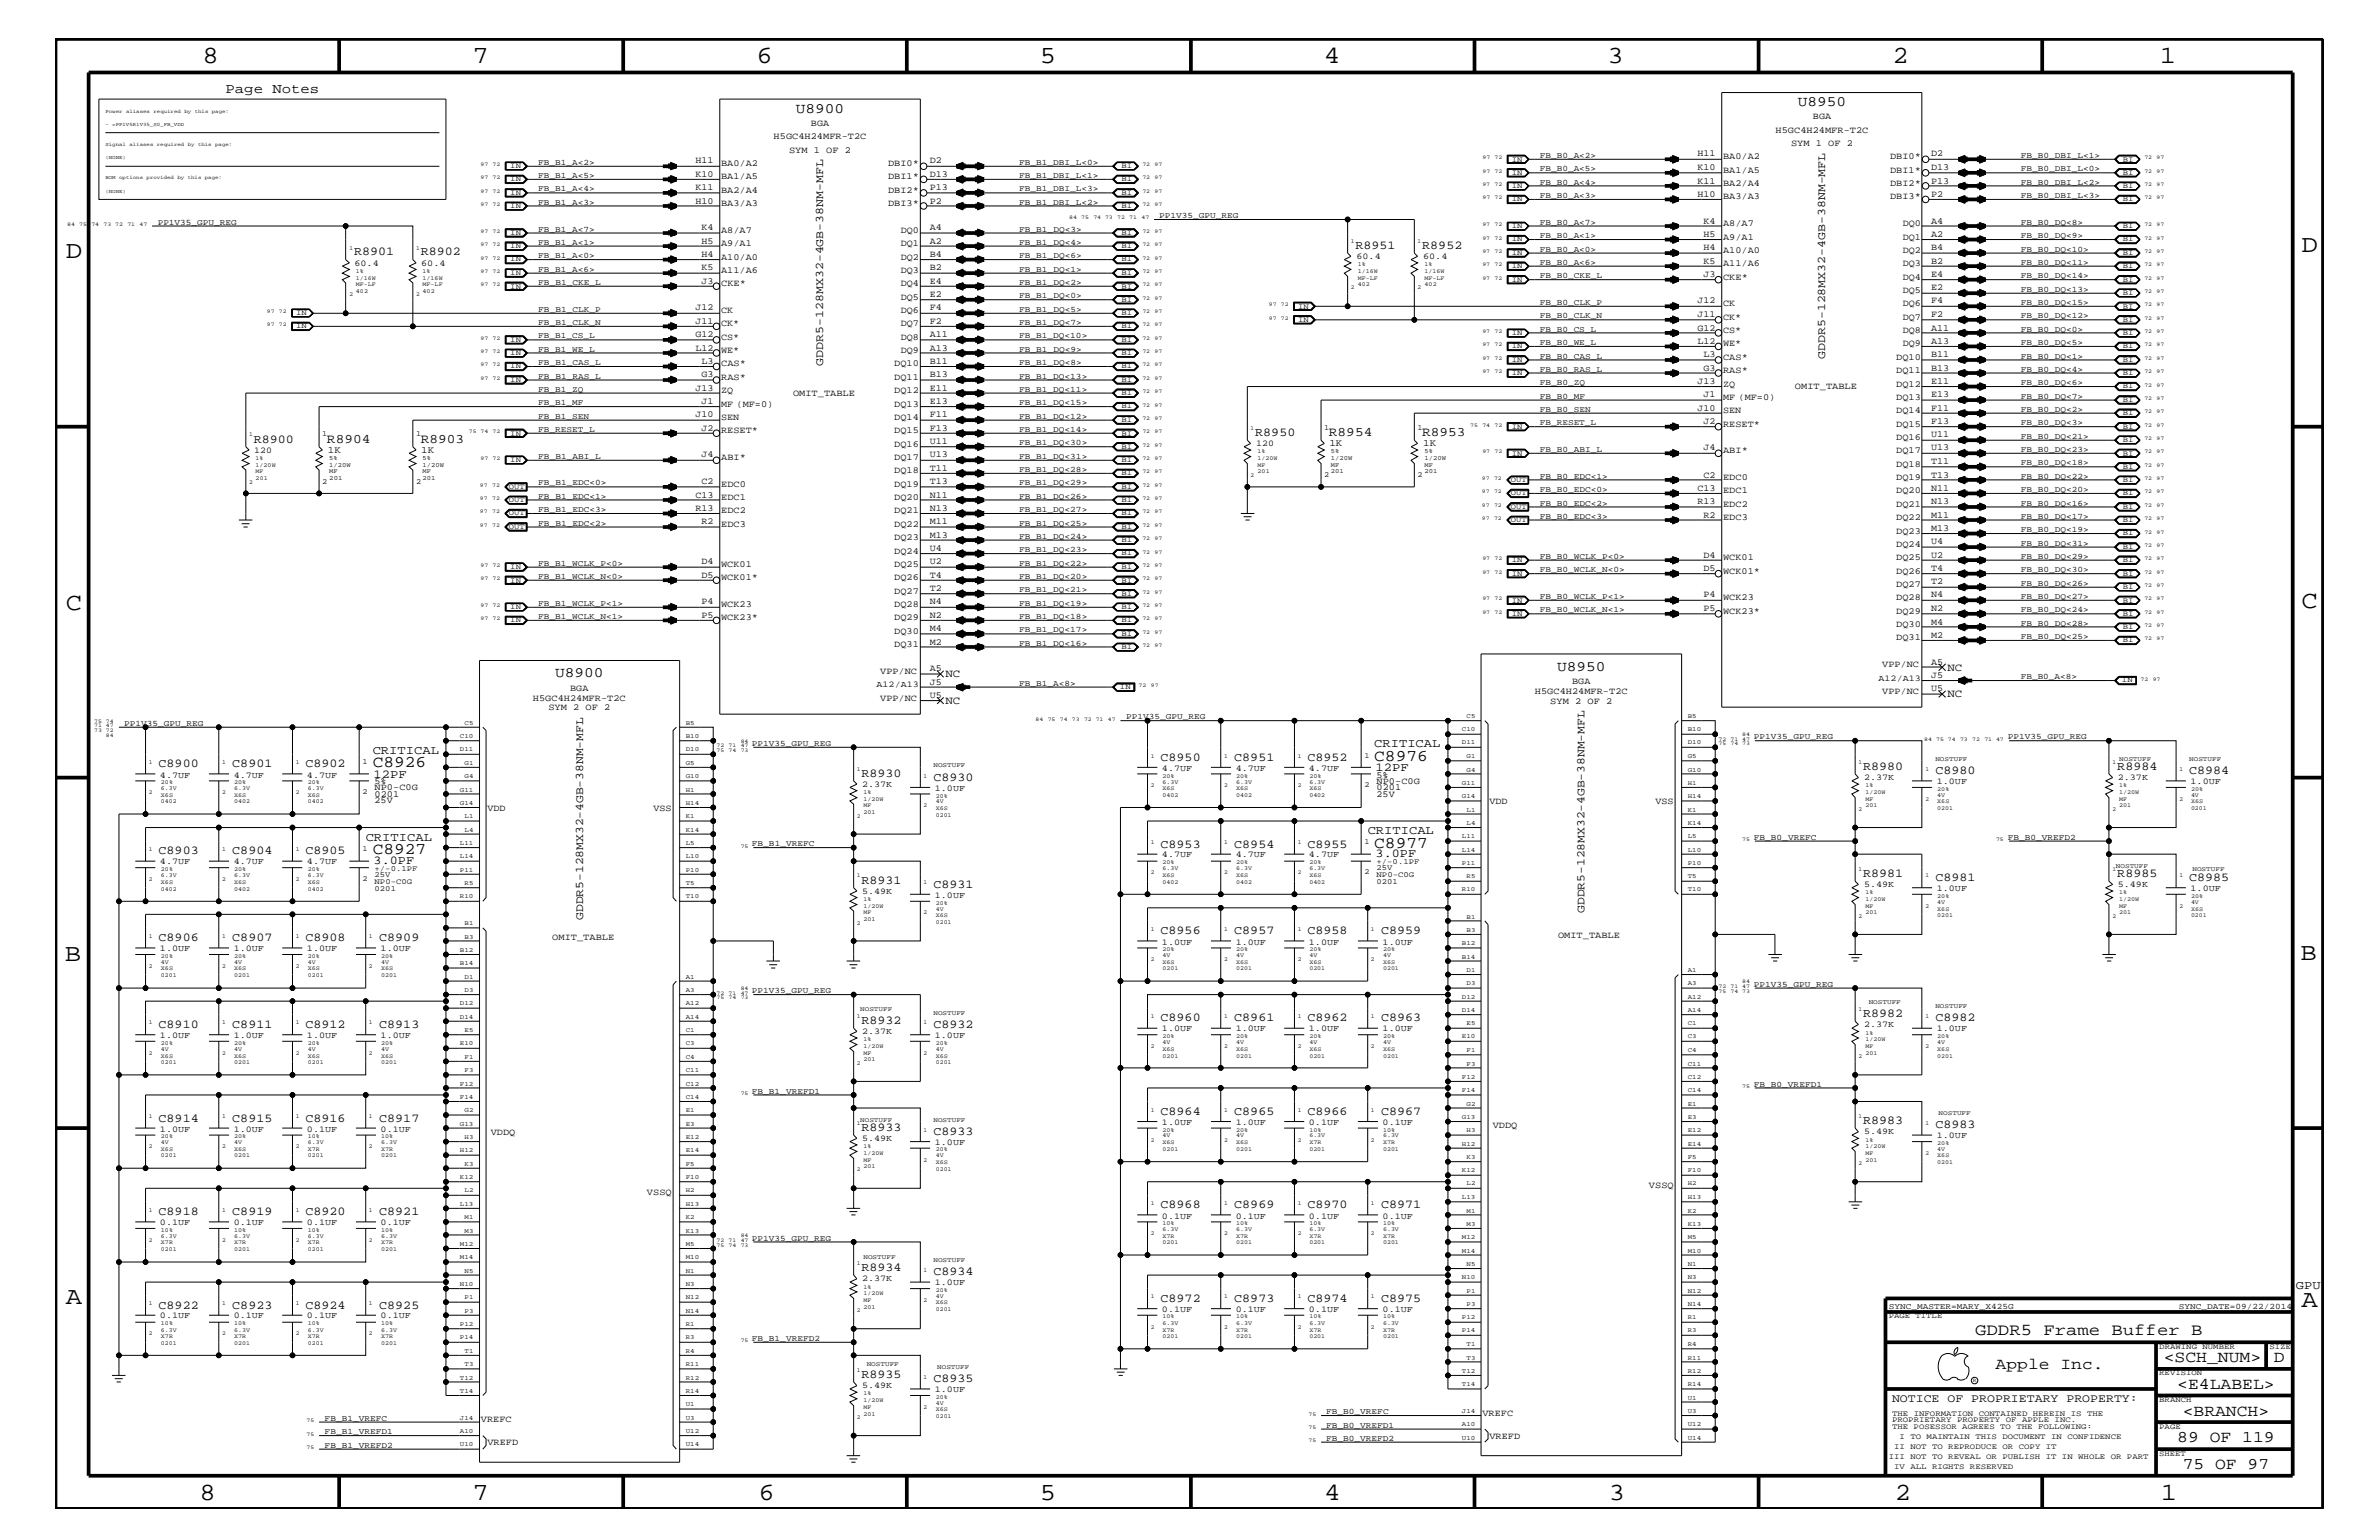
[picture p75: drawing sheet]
<svg xmlns="http://www.w3.org/2000/svg" width="432mm" height="279mm" viewBox="0 0 432 279" stroke-linecap="round" stroke-linejoin="round" font-family="sans-serif">
<defs><g id="words">
<g font-size="4.5">
<text x="36.7" y="11.5">8</text>
<text x="85.8" y="11.5">7</text>
<text x="137.3" y="11.5">6</text>
<text x="188.7" y="11.5">5</text>
<text x="240.3" y="11.5">4</text>
<text x="291.8" y="11.5">3</text>
<text x="343.5" y="11.5">2</text>
<text x="392" y="11.5">1</text>
<text x="11.9" y="46.8">D</text>
<text x="417.7" y="45.7">D</text>
<text x="11.9" y="110.6">C</text>
<text x="417.7" y="110.3">C</text>
<text x="11.8" y="174.3">B</text>
<text x="417.6" y="174.2">B</text>
<text x="11.9" y="236.7">A</text>
<text x="417.7" y="237.1">A</text>
<text x="36.2" y="272.1">8</text>
<text x="85.8" y="272.1">7</text>
<text x="137.7" y="272.1">6</text>
<text x="188.7" y="272.1">5</text>
<text x="240.4" y="272.1">4</text>
<text x="292" y="272.1">3</text>
<text x="343.9" y="272.1">2</text>
<text x="392.2" y="272.1">1</text>
</g>
<g font-size="3">
<text x="67.6" y="139.2">C8926</text>
<text x="249.4" y="138">C8976</text>
<text x="67.6" y="155">C8927</text>
<text x="249.4" y="153.8">C8977</text>
<text x="358.5" y="242.3">GDDR5 Frame Buffer B</text>
<text x="362.2" y="248.4">Apple Inc.</text>
<text x="392.7" y="247.1">&lt;SCH_NUM&gt;</text>
<text x="395.2" y="252">&lt;E4LABEL&gt;</text>
<text x="412.7" y="247.1">D</text>
<text x="396.2" y="256.8">&lt;BRANCH&gt;</text>
<text x="395.2" y="261.6">89 OF 119</text>
<text x="396.2" y="266.6">75 OF 97</text>
</g>
<g font-size="2.6">
<text x="144.4" y="20.4">U8900</text>
<text x="326.3" y="19.2">U8950</text>
<text x="100.8" y="122.9">U8900</text>
<text x="282.6" y="121.7">U8950</text>
</g>
<text font-size="2.5" x="40.9" y="16.8">Page Notes</text>
<g font-size="2.4">
<text x="59.4" y="80.3">R8904</text>
<text x="76.4" y="80.3">R8903</text>
<text x="241.2" y="79.1">R8954</text>
<text x="258.1" y="79.1">R8953</text>
</g>
<g font-size="2.2">
<text x="64.3" y="46.3">R8901</text>
<text x="76.4" y="46.3">R8902</text>
<text x="246" y="45.2">R8951</text>
<text x="258.1" y="45.2">R8952</text>
<text x="46.1" y="80.3">R8900</text>
<text x="227.8" y="79.1">R8950</text>
<text x="67.6" y="136.8">CRITICAL</text>
<text x="249.4" y="135.6">CRITICAL</text>
<text x="28.8" y="139.2">C8900</text>
<text x="42.2" y="139.2">C8901</text>
<text x="55.5" y="139.2">C8902</text>
<text x="67.8" y="141.1">12PF</text>
<text x="156.4" y="140.9">R8930</text>
<text x="169.4" y="141.7">C8930</text>
<text x="210.7" y="138">C8950</text>
<text x="224" y="138">C8951</text>
<text x="237.3" y="138">C8952</text>
<text x="249.7" y="139.8">12PF</text>
<text x="338.2" y="139.7">R8980</text>
<text x="351.3" y="140.4">C8980</text>
<text x="384.3" y="139.7">R8984</text>
<text x="397.3" y="140.4">C8984</text>
<text x="28.8" y="155">C8903</text>
<text x="42.2" y="155">C8904</text>
<text x="55.5" y="155">C8905</text>
<text x="66.4" y="152.6">CRITICAL</text>
<text x="210.7" y="153.8">C8953</text>
<text x="224" y="153.8">C8954</text>
<text x="237.3" y="153.8">C8955</text>
<text x="248.2" y="151.3">CRITICAL</text>
<text x="249.7" y="155.6">3.0PF</text>
<text x="67.8" y="156.8">3.0PF</text>
<text x="156.4" y="160.3">R8931</text>
<text x="169.4" y="161.1">C8931</text>
<text x="338.2" y="159.1">R8981</text>
<text x="351.3" y="159.9">C8981</text>
<text x="384.3" y="159.1">R8985</text>
<text x="397.3" y="159.9">C8985</text>
<text x="28.8" y="170.7">C8906</text>
<text x="42.2" y="170.7">C8907</text>
<text x="55.5" y="170.7">C8908</text>
<text x="68.8" y="170.7">C8909</text>
<text x="210.7" y="169.5">C8956</text>
<text x="224" y="169.5">C8957</text>
<text x="237.3" y="169.5">C8958</text>
<text x="250.7" y="169.5">C8959</text>
<text x="156.4" y="185.8">R8932</text>
<text x="210.7" y="185.3">C8960</text>
<text x="224" y="185.3">C8961</text>
<text x="237.3" y="185.3">C8962</text>
<text x="250.7" y="185.3">C8963</text>
<text x="338.2" y="184.6">R8982</text>
<text x="351.3" y="185.3">C8982</text>
<text x="28.8" y="186.5">C8910</text>
<text x="42.2" y="186.5">C8911</text>
<text x="55.5" y="186.5">C8912</text>
<text x="68.8" y="186.5">C8913</text>
<text x="169.4" y="186.5">C8932</text>
<text x="28.8" y="203.5">C8914</text>
<text x="42.2" y="203.5">C8915</text>
<text x="55.5" y="203.5">C8916</text>
<text x="68.8" y="203.5">C8917</text>
<text x="210.7" y="202.3">C8964</text>
<text x="224" y="202.3">C8965</text>
<text x="237.3" y="202.3">C8966</text>
<text x="250.7" y="202.3">C8967</text>
<text x="338.2" y="204">R8983</text>
<text x="156.4" y="205.2">R8933</text>
<text x="169.4" y="205.9">C8933</text>
<text x="351.3" y="204.7">C8983</text>
<text x="28.8" y="220.4">C8918</text>
<text x="42.2" y="220.4">C8919</text>
<text x="55.5" y="220.4">C8920</text>
<text x="68.8" y="220.4">C8921</text>
<text x="210.7" y="219.2">C8968</text>
<text x="224" y="219.2">C8969</text>
<text x="237.3" y="219.2">C8970</text>
<text x="250.7" y="219.2">C8971</text>
<text x="156.4" y="230.7">R8934</text>
<text x="169.4" y="231.3">C8934</text>
<text x="416.7" y="233.8">GPU</text>
<text x="28.8" y="237.4">C8922</text>
<text x="42.2" y="237.4">C8923</text>
<text x="55.5" y="237.4">C8924</text>
<text x="68.8" y="237.4">C8925</text>
<text x="210.7" y="236.2">C8972</text>
<text x="224" y="236.2">C8973</text>
<text x="237.3" y="236.2">C8974</text>
<text x="250.7" y="236.2">C8975</text>
<text x="156.4" y="250">R8935</text>
<text x="169.4" y="250.7">C8935</text>
</g>
<g font-size="2.1">
<text x="331.3" y="65.1" transform="rotate(-90 331.3 65.1)">GDDR5-128MX32-4GB-38NM-MFL</text>
<text x="149.4" y="66.3" transform="rotate(-90 149.4 66.3)">GDDR5-128MX32-4GB-38NM-MFL</text>
<text x="105.8" y="166.9" transform="rotate(-90 105.8 166.9)">GDDR5-128MX32-4GB-38NM-MFL</text>
<text x="287.6" y="165.6" transform="rotate(-90 287.6 165.6)">GDDR5-128MX32-4GB-38NM-MFL</text>
<text x="343.4" y="254.4">NOTICE OF PROPRIETARY PROPERTY:</text>
</g>
<g font-size="2">
<text x="171.6" y="122.9">NC</text>
<text x="353.5" y="121.7">NC</text>
<text x="171.6" y="127.7">NC</text>
<text x="353.5" y="126.5">NC</text>
</g>
<g font-size="1.8">
<text x="59.5" y="82.2">1K</text>
<text x="76.5" y="82.2">1K</text>
<text x="241.3" y="80.9">1K</text>
<text x="258.3" y="80.9">1K</text>
</g>
<g font-size="1.7">
<text x="147.2" y="22.9">BGA</text>
<text x="329.1" y="21.6">BGA</text>
<text x="126.2" y="29.7">H11</text>
<text x="140.4" y="25.3">H5GC4H24MFR-T2C</text>
<text x="143.2" y="27.7">SYM 1 OF 2</text>
<text x="168.7" y="29.7">D2</text>
<text x="308.1" y="28.4">H11</text>
<text x="312.8" y="28.9">BA0/A2</text>
<text x="322.3" y="24.1">H5GC4H24MFR-T2C</text>
<text x="325.1" y="26.5">SYM 1 OF 2</text>
<text x="343.1" y="28.9">DBI0*</text>
<text x="350.5" y="28.4">D2</text>
<text x="126.2" y="34.5">K11</text>
<text x="126.2" y="32">K10</text>
<text x="130.9" y="35">BA2/A4</text>
<text x="130.9" y="30.2">BA0/A2</text>
<text x="130.9" y="32.5">BA1/A5</text>
<text x="161.2" y="30.2">DBI0*</text>
<text x="161.2" y="32.5">DBI1*</text>
<text x="161.2" y="35">DBI2*</text>
<text x="168.7" y="34.5">P13</text>
<text x="168.7" y="32">D13</text>
<text x="308.1" y="35.7">H10</text>
<text x="308.1" y="33.3">K11</text>
<text x="308.1" y="30.8">K10</text>
<text x="312.8" y="33.7">BA2/A4</text>
<text x="312.8" y="31.4">BA1/A5</text>
<text x="343.1" y="31.4">DBI1*</text>
<text x="343.1" y="33.7">DBI2*</text>
<text x="350.5" y="35.7">P2</text>
<text x="350.5" y="33.3">P13</text>
<text x="350.5" y="30.8">D13</text>
<text x="126.2" y="36.9">H10</text>
<text x="127.3" y="41.8">K4</text>
<text x="130.9" y="37.4">BA3/A3</text>
<text x="161.2" y="37.4">DBI3*</text>
<text x="168.7" y="41.8">A4</text>
<text x="168.7" y="36.9">P2</text>
<text x="309.2" y="40.6">K4</text>
<text x="312.8" y="41">A8/A7</text>
<text x="312.8" y="36.2">BA3/A3</text>
<text x="343.1" y="36.2">DBI3*</text>
<text x="345.4" y="41">DQ0</text>
<text x="350.5" y="40.6">A4</text>
<text x="127.3" y="44.2">H5</text>
<text x="127.3" y="46.6">H4</text>
<text x="130.9" y="47.1">A10/A0</text>
<text x="130.9" y="42.3">A8/A7</text>
<text x="130.9" y="44.6">A9/A1</text>
<text x="163.5" y="44.6">DQ1</text>
<text x="163.5" y="42.3">DQ0</text>
<text x="163.5" y="47.1">DQ2</text>
<text x="168.7" y="46.6">B4</text>
<text x="168.7" y="44.2">A2</text>
<text x="309.2" y="43">H5</text>
<text x="309.2" y="47.9">K5</text>
<text x="309.2" y="45.4">H4</text>
<text x="312.8" y="45.9">A10/A0</text>
<text x="312.8" y="43.5">A9/A1</text>
<text x="345.4" y="43.5">DQ1</text>
<text x="345.4" y="45.9">DQ2</text>
<text x="350.5" y="47.9">B2</text>
<text x="350.5" y="45.4">B4</text>
<text x="350.5" y="43">A2</text>
<text x="127.3" y="51.5">J3</text>
<text x="127.3" y="49.1">K5</text>
<text x="130.9" y="51.9">CKE*</text>
<text x="130.9" y="49.6">A11/A6</text>
<text x="163.5" y="51.9">DQ4</text>
<text x="163.5" y="49.6">DQ3</text>
<text x="168.7" y="53.9">E2</text>
<text x="168.7" y="51.5">E4</text>
<text x="168.7" y="49.1">B2</text>
<text x="309.2" y="50.2">J3</text>
<text x="312.8" y="50.7">CKE*</text>
<text x="312.8" y="48.3">A11/A6</text>
<text x="345.4" y="53.2">DQ5</text>
<text x="345.4" y="50.7">DQ4</text>
<text x="345.4" y="48.3">DQ3</text>
<text x="350.5" y="52.7">E2</text>
<text x="350.5" y="50.2">E4</text>
<text x="126.2" y="58.7">J11</text>
<text x="126.2" y="56.3">J12</text>
<text x="130.9" y="56.8">CK</text>
<text x="130.9" y="59.2">CK*</text>
<text x="163.5" y="59.2">DQ7</text>
<text x="163.5" y="56.8">DQ6</text>
<text x="163.5" y="54.4">DQ5</text>
<text x="168.7" y="58.7">F2</text>
<text x="168.7" y="56.3">F4</text>
<text x="308.1" y="60">G12</text>
<text x="308.1" y="57.5">J11</text>
<text x="308.1" y="55.1">J12</text>
<text x="312.8" y="55.6">CK</text>
<text x="312.8" y="58">CK*</text>
<text x="345.4" y="58">DQ7</text>
<text x="345.4" y="55.6">DQ6</text>
<text x="350.5" y="60">A11</text>
<text x="350.5" y="57.5">F2</text>
<text x="350.5" y="55.1">F4</text>
<text x="126.2" y="63.6">L12</text>
<text x="126.2" y="61.2">G12</text>
<text x="127.3" y="66">L3</text>
<text x="130.9" y="61.7">CS*</text>
<text x="130.9" y="64">WE*</text>
<text x="163.5" y="64">DQ9</text>
<text x="163.5" y="61.7">DQ8</text>
<text x="168.7" y="63.6">A13</text>
<text x="168.7" y="61.2">A11</text>
<text x="168.7" y="66">B11</text>
<text x="308.1" y="62.3">L12</text>
<text x="309.2" y="64.8">L3</text>
<text x="312.8" y="60.4">CS*</text>
<text x="312.8" y="62.9">WE*</text>
<text x="312.8" y="65.3">CAS*</text>
<text x="344.2" y="65.3">DQ10</text>
<text x="345.4" y="62.9">DQ9</text>
<text x="345.4" y="60.4">DQ8</text>
<text x="350.5" y="62.3">A13</text>
<text x="350.5" y="64.8">B11</text>
<text x="126.2" y="70.9">J13</text>
<text x="127.3" y="68.4">G3</text>
<text x="130.9" y="66.5">CAS*</text>
<text x="130.9" y="71.3">ZQ</text>
<text x="130.9" y="68.9">RAS*</text>
<text x="143.9" y="71.8">OMIT_TABLE</text>
<text x="162.3" y="71.3">DQ12</text>
<text x="162.3" y="68.9">DQ11</text>
<text x="162.3" y="66.5">DQ10</text>
<text x="168.7" y="70.9">E11</text>
<text x="168.7" y="68.4">B13</text>
<text x="308.1" y="69.6">J13</text>
<text x="309.2" y="67.3">G3</text>
<text x="312.8" y="70.1">ZQ</text>
<text x="312.8" y="67.7">RAS*</text>
<text x="325.8" y="70.6">OMIT_TABLE</text>
<text x="344.2" y="70.1">DQ12</text>
<text x="344.2" y="67.7">DQ11</text>
<text x="350.5" y="69.6">E11</text>
<text x="350.5" y="67.3">B13</text>
<text x="126.2" y="75.7">J10</text>
<text x="127.3" y="73.3">J1</text>
<text x="130.9" y="76.2">SEN</text>
<text x="130.9" y="73.8">MF (MF=0)</text>
<text x="162.3" y="76.2">DQ14</text>
<text x="162.3" y="73.8">DQ13</text>
<text x="168.7" y="75.7">F11</text>
<text x="168.7" y="73.3">E13</text>
<text x="308.1" y="74.5">J10</text>
<text x="309.2" y="76.9">J2</text>
<text x="309.2" y="72.1">J1</text>
<text x="312.8" y="77.4">RESET*</text>
<text x="312.8" y="75">SEN</text>
<text x="312.8" y="72.6">MF (MF=0)</text>
<text x="344.2" y="75">DQ14</text>
<text x="344.2" y="77.4">DQ15</text>
<text x="344.2" y="72.6">DQ13</text>
<text x="350.5" y="76.9">F13</text>
<text x="350.5" y="74.5">F11</text>
<text x="350.5" y="72.1">E13</text>
<text x="127.3" y="78.2">J2</text>
<text x="127.3" y="83">J4</text>
<text x="130.9" y="83.5">ABI*</text>
<text x="130.9" y="78.6">RESET*</text>
<text x="162.3" y="78.6">DQ15</text>
<text x="162.3" y="83.5">DQ17</text>
<text x="162.3" y="81.1">DQ16</text>
<text x="168.7" y="83">U13</text>
<text x="168.7" y="80.5">U11</text>
<text x="168.7" y="78.2">F13</text>
<text x="309.2" y="81.7">J4</text>
<text x="312.8" y="82.2">ABI*</text>
<text x="344.2" y="82.2">DQ17</text>
<text x="344.2" y="79.9">DQ16</text>
<text x="350.5" y="81.7">U13</text>
<text x="350.5" y="79.4">U11</text>
<text x="127.3" y="87.8">C2</text>
<text x="130.9" y="88.3">EDC0</text>
<text x="162.3" y="88.3">DQ19</text>
<text x="162.3" y="85.9">DQ18</text>
<text x="168.7" y="87.8">T13</text>
<text x="168.7" y="85.4">T11</text>
<text x="308.1" y="89">C13</text>
<text x="309.2" y="86.6">C2</text>
<text x="312.8" y="89.5">EDC1</text>
<text x="312.8" y="87.1">EDC0</text>
<text x="344.2" y="89.5">DQ20</text>
<text x="344.2" y="87.1">DQ19</text>
<text x="344.2" y="84.7">DQ18</text>
<text x="350.5" y="89">N11</text>
<text x="350.5" y="86.6">T13</text>
<text x="350.5" y="84.2">T11</text>
<text x="126.2" y="92.7">R13</text>
<text x="126.2" y="90.3">C13</text>
<text x="127.3" y="95.1">R2</text>
<text x="130.9" y="93.2">EDC2</text>
<text x="130.9" y="90.7">EDC1</text>
<text x="130.9" y="95.6">EDC3</text>
<text x="162.3" y="95.6">DQ22</text>
<text x="162.3" y="93.2">DQ21</text>
<text x="162.3" y="90.7">DQ20</text>
<text x="168.7" y="95.1">M11</text>
<text x="168.7" y="92.7">N13</text>
<text x="168.7" y="90.3">N11</text>
<text x="308.1" y="91.5">R13</text>
<text x="309.2" y="93.9">R2</text>
<text x="312.8" y="92">EDC2</text>
<text x="312.8" y="94.3">EDC3</text>
<text x="344.2" y="94.3">DQ22</text>
<text x="344.2" y="92">DQ21</text>
<text x="350.5" y="93.9">M11</text>
<text x="350.5" y="91.5">N13</text>
<text x="162.3" y="100.4">DQ24</text>
<text x="162.3" y="98">DQ23</text>
<text x="168.7" y="99.9">U4</text>
<text x="168.7" y="97.6">M13</text>
<text x="309.2" y="101.2">D4</text>
<text x="312.8" y="101.6">WCK01</text>
<text x="344.2" y="99.3">DQ24</text>
<text x="344.2" y="101.6">DQ25</text>
<text x="344.2" y="96.8">DQ23</text>
<text x="350.5" y="101.2">U2</text>
<text x="350.5" y="98.7">U4</text>
<text x="350.5" y="96.3">M13</text>
<text x="127.3" y="104.8">D5</text>
<text x="127.3" y="102.4">D4</text>
<text x="130.9" y="105.3">WCK01*</text>
<text x="130.9" y="102.9">WCK01</text>
<text x="162.3" y="107.7">DQ27</text>
<text x="162.3" y="105.3">DQ26</text>
<text x="162.3" y="102.9">DQ25</text>
<text x="168.7" y="107.2">T2</text>
<text x="168.7" y="104.8">T4</text>
<text x="168.7" y="102.4">U2</text>
<text x="309.2" y="103.6">D5</text>
<text x="312.8" y="104.1">WCK01*</text>
<text x="344.2" y="106.5">DQ27</text>
<text x="344.2" y="104.1">DQ26</text>
<text x="350.5" y="106">T2</text>
<text x="350.5" y="103.6">T4</text>
<text x="127.3" y="112">P5</text>
<text x="127.3" y="109.7">P4</text>
<text x="130.9" y="112.6">WCK23*</text>
<text x="130.9" y="110.2">WCK23</text>
<text x="162.3" y="110.2">DQ28</text>
<text x="162.3" y="112.6">DQ29</text>
<text x="168.7" y="112">N2</text>
<text x="168.7" y="109.7">N4</text>
<text x="309.2" y="110.9">P5</text>
<text x="309.2" y="108.4">P4</text>
<text x="312.8" y="111.4">WCK23*</text>
<text x="312.8" y="108.9">WCK23</text>
<text x="344.2" y="108.9">DQ28</text>
<text x="344.2" y="113.7">DQ30</text>
<text x="344.2" y="111.4">DQ29</text>
<text x="350.5" y="113.3">M4</text>
<text x="350.5" y="110.9">N2</text>
<text x="350.5" y="108.4">N4</text>
<text x="162.3" y="115">DQ30</text>
<text x="162.3" y="117.4">DQ31</text>
<text x="168.7" y="117">M2</text>
<text x="168.7" y="114.5">M4</text>
<text x="344.2" y="116.2">DQ31</text>
<text x="350.5" y="115.7">M2</text>
<text x="103.5" y="125.3">BGA</text>
<text x="159.8" y="122.3">VPP/NC</text>
<text x="168.7" y="121.8">A5</text>
<text x="168.7" y="124.2">J5</text>
<text x="278.6" y="125.9">H5GC4H24MFR-T2C</text>
<text x="285.4" y="124.1">BGA</text>
<text x="341.6" y="121">VPP/NC</text>
<text x="341.6" y="125.9">VPP/NC</text>
<text x="350.5" y="125.4">U5</text>
<text x="350.5" y="120.6">A5</text>
<text x="350.5" y="123">J5</text>
<text x="96.7" y="127.1">H5GC4H24MFR-T2C</text>
<text x="99.5" y="128.9">SYM 2 OF 2</text>
<text x="159.8" y="127.1">VPP/NC</text>
<text x="168.7" y="126.6">U5</text>
<text x="281.4" y="127.7">SYM 2 OF 2</text>
<text x="68" y="142.3">5%</text>
<text x="68" y="143.4">NP0-C0G</text>
<text x="249.9" y="143.4">0201</text>
<text x="249.9" y="141.1">5%</text>
<text x="249.9" y="142.2">NP0-C0G</text>
<text x="68" y="144.6">0201</text>
<text x="68" y="145.7">25V</text>
<text x="88.5" y="147.1">VDD</text>
<text x="118.6" y="147.1">VSS</text>
<text x="249.9" y="144.6">25V</text>
<text x="270.3" y="145.9">VDD</text>
<text x="300.5" y="145.9">VSS</text>
<text x="100.2" y="170.5">OMIT_TABLE</text>
<text x="282.8" y="170.2">OMIT_TABLE</text>
<text x="89.1" y="205.9">VDDQ</text>
<text x="270.9" y="204.7">VDDQ</text>
<text x="299.3" y="215.6">VSSQ</text>
<text x="117.4" y="216.9">VSSQ</text>
<text x="269.1" y="256.8">VREFC</text>
<text x="87.3" y="258">VREFC</text>
<text x="88.5" y="262.2">VREFD</text>
<text x="270.3" y="261.1">VREFD</text>
</g>
<g font-size="1.6">
<text x="246.2" y="47">60.4</text>
<text x="258.3" y="47">60.4</text>
<text x="64.3" y="48.2">60.4</text>
<text x="76.5" y="48.2">60.4</text>
<text x="46.1" y="82.2">120</text>
<text x="228" y="80.9">120</text>
<text x="159.1" y="124.7">A12/A13</text>
<text x="341" y="123.5">A12/A13</text>
<text x="29" y="141.1">4.7UF</text>
<text x="42.4" y="141.1">4.7UF</text>
<text x="55.7" y="141.1">4.7UF</text>
<text x="156.5" y="142.8">2.37K</text>
<text x="169.7" y="143.5">1.0UF</text>
<text x="210.9" y="139.8">4.7UF</text>
<text x="224.3" y="139.8">4.7UF</text>
<text x="237.6" y="139.8">4.7UF</text>
<text x="338.3" y="141.5">2.37K</text>
<text x="351.5" y="142.3">1.0UF</text>
<text x="384.4" y="141.5">2.37K</text>
<text x="397.6" y="142.3">1.0UF</text>
<text x="210.9" y="155.6">4.7UF</text>
<text x="224.3" y="155.6">4.7UF</text>
<text x="237.6" y="155.6">4.7UF</text>
<text x="29" y="156.8">4.7UF</text>
<text x="42.4" y="156.8">4.7UF</text>
<text x="55.7" y="156.8">4.7UF</text>
<text x="338.3" y="160.9">5.49K</text>
<text x="351.5" y="161.7">1.0UF</text>
<text x="384.4" y="160.9">5.49K</text>
<text x="397.6" y="161.7">1.0UF</text>
<text x="156.5" y="162.2">5.49K</text>
<text x="169.7" y="162.8">1.0UF</text>
<text x="29" y="172.6">1.0UF</text>
<text x="42.4" y="172.6">1.0UF</text>
<text x="55.7" y="172.6">1.0UF</text>
<text x="69.1" y="172.6">1.0UF</text>
<text x="210.9" y="171.4">1.0UF</text>
<text x="224.3" y="171.4">1.0UF</text>
<text x="237.6" y="171.4">1.0UF</text>
<text x="251" y="171.4">1.0UF</text>
<text x="29" y="188.3">1.0UF</text>
<text x="42.4" y="188.3">1.0UF</text>
<text x="55.7" y="188.3">1.0UF</text>
<text x="69.1" y="188.3">1.0UF</text>
<text x="156.5" y="187.6">2.37K</text>
<text x="169.7" y="188.3">1.0UF</text>
<text x="210.9" y="187.1">1.0UF</text>
<text x="224.3" y="187.1">1.0UF</text>
<text x="237.6" y="187.1">1.0UF</text>
<text x="251" y="187.1">1.0UF</text>
<text x="338.3" y="186.4">2.37K</text>
<text x="351.5" y="187.1">1.0UF</text>
<text x="29" y="205.3">1.0UF</text>
<text x="42.4" y="205.3">1.0UF</text>
<text x="55.7" y="205.3">0.1UF</text>
<text x="69.1" y="205.3">0.1UF</text>
<text x="156.5" y="207">5.49K</text>
<text x="169.7" y="207.7">1.0UF</text>
<text x="210.9" y="204.1">1.0UF</text>
<text x="224.3" y="204.1">1.0UF</text>
<text x="237.6" y="204.1">0.1UF</text>
<text x="251" y="204.1">0.1UF</text>
<text x="338.3" y="205.8">5.49K</text>
<text x="351.5" y="206.5">1.0UF</text>
<text x="210.9" y="221.1">0.1UF</text>
<text x="224.3" y="221.1">0.1UF</text>
<text x="237.6" y="221.1">0.1UF</text>
<text x="251" y="221.1">0.1UF</text>
<text x="29" y="222.3">0.1UF</text>
<text x="42.4" y="222.3">0.1UF</text>
<text x="55.7" y="222.3">0.1UF</text>
<text x="69.1" y="222.3">0.1UF</text>
<text x="156.5" y="232.4">2.37K</text>
<text x="169.7" y="233.2">1.0UF</text>
<text x="29" y="239.2">0.1UF</text>
<text x="42.4" y="239.2">0.1UF</text>
<text x="55.7" y="239.2">0.1UF</text>
<text x="69.1" y="239.2">0.1UF</text>
<text x="210.9" y="238">0.1UF</text>
<text x="224.3" y="238">0.1UF</text>
<text x="237.6" y="238">0.1UF</text>
<text x="251" y="238">0.1UF</text>
<text x="156.5" y="251.8">5.49K</text>
<text x="169.7" y="252.6">1.0UF</text>
</g>
<g font-size="1.5">
<text x="97.7" y="29.9">FB_B1_A&lt;2&gt;</text>
<text x="185" y="29.9">FB_B1_DBI_L&lt;0&gt;</text>
<text x="279.5" y="28.6">FB_B0_A&lt;2&gt;</text>
<text x="366.8" y="28.6">FB_B0_DBI_L&lt;1&gt;</text>
<text x="97.7" y="32.3">FB_B1_A&lt;5&gt;</text>
<text x="97.7" y="34.7">FB_B1_A&lt;4&gt;</text>
<text x="185" y="32.3">FB_B1_DBI_L&lt;1&gt;</text>
<text x="185" y="34.7">FB_B1_DBI_L&lt;3&gt;</text>
<text x="279.5" y="31.1">FB_B0_A&lt;5&gt;</text>
<text x="279.5" y="33.6">FB_B0_A&lt;4&gt;</text>
<text x="279.5" y="35.9">FB_B0_A&lt;3&gt;</text>
<text x="366.8" y="33.6">FB_B0_DBI_L&lt;2&gt;</text>
<text x="366.8" y="31.1">FB_B0_DBI_L&lt;0&gt;</text>
<text x="366.8" y="35.9">FB_B0_DBI_L&lt;3&gt;</text>
<text x="28.6" y="40.8">PP1V35_GPU_REG</text>
<text x="97.7" y="37.2">FB_B1_A&lt;3&gt;</text>
<text x="185" y="37.2">FB_B1_DBI_L&lt;2&gt;</text>
<text x="210.4" y="39.6">PP1V35_GPU_REG</text>
<text x="279.5" y="40.8">FB_B0_A&lt;7&gt;</text>
<text x="366.8" y="40.8">FB_B0_DQ&lt;8&gt;</text>
<text x="97.7" y="46.8">FB_B1_A&lt;0&gt;</text>
<text x="97.7" y="42">FB_B1_A&lt;7&gt;</text>
<text x="97.7" y="44.4">FB_B1_A&lt;1&gt;</text>
<text x="185" y="42">FB_B1_DQ&lt;3&gt;</text>
<text x="185" y="44.4">FB_B1_DQ&lt;4&gt;</text>
<text x="185" y="46.8">FB_B1_DQ&lt;6&gt;</text>
<text x="279.5" y="45.7">FB_B0_A&lt;0&gt;</text>
<text x="279.5" y="43.2">FB_B0_A&lt;1&gt;</text>
<text x="366.8" y="43.2">FB_B0_DQ&lt;9&gt;</text>
<text x="366.8" y="45.7">FB_B0_DQ&lt;10&gt;</text>
<text x="97.7" y="49.3">FB_B1_A&lt;6&gt;</text>
<text x="97.7" y="51.7">FB_B1_CKE_L</text>
<text x="185" y="49.3">FB_B1_DQ&lt;1&gt;</text>
<text x="185" y="51.7">FB_B1_DQ&lt;2&gt;</text>
<text x="279.5" y="48">FB_B0_A&lt;6&gt;</text>
<text x="279.5" y="50.5">FB_B0_CKE_L</text>
<text x="366.8" y="52.9">FB_B0_DQ&lt;13&gt;</text>
<text x="366.8" y="50.5">FB_B0_DQ&lt;14&gt;</text>
<text x="366.8" y="48">FB_B0_DQ&lt;11&gt;</text>
<text x="97.7" y="59">FB_B1_CLK_N</text>
<text x="97.7" y="56.6">FB_B1_CLK_P</text>
<text x="185" y="56.6">FB_B1_DQ&lt;5&gt;</text>
<text x="185" y="59">FB_B1_DQ&lt;7&gt;</text>
<text x="185" y="54.1">FB_B1_DQ&lt;0&gt;</text>
<text x="279.5" y="57.8">FB_B0_CLK_N</text>
<text x="279.5" y="55.3">FB_B0_CLK_P</text>
<text x="366.8" y="55.3">FB_B0_DQ&lt;15&gt;</text>
<text x="366.8" y="57.8">FB_B0_DQ&lt;12&gt;</text>
<text x="97.7" y="61.4">FB_B1_CS_L</text>
<text x="97.7" y="63.9">FB_B1_WE_L</text>
<text x="185" y="61.4">FB_B1_DQ&lt;10&gt;</text>
<text x="185" y="63.9">FB_B1_DQ&lt;9&gt;</text>
<text x="279.5" y="60.2">FB_B0_CS_L</text>
<text x="279.5" y="62.6">FB_B0_WE_L</text>
<text x="279.5" y="65.1">FB_B0_CAS_L</text>
<text x="366.8" y="60.2">FB_B0_DQ&lt;0&gt;</text>
<text x="366.8" y="62.6">FB_B0_DQ&lt;5&gt;</text>
<text x="366.8" y="65.1">FB_B0_DQ&lt;1&gt;</text>
<text x="97.7" y="66.2">FB_B1_CAS_L</text>
<text x="97.7" y="68.7">FB_B1_RAS_L</text>
<text x="97.7" y="71.1">FB_B1_ZQ</text>
<text x="185" y="66.2">FB_B1_DQ&lt;8&gt;</text>
<text x="185" y="68.7">FB_B1_DQ&lt;13&gt;</text>
<text x="185" y="71.1">FB_B1_DQ&lt;11&gt;</text>
<text x="279.5" y="69.9">FB_B0_ZQ</text>
<text x="279.5" y="67.5">FB_B0_RAS_L</text>
<text x="366.8" y="69.9">FB_B0_DQ&lt;6&gt;</text>
<text x="366.8" y="67.5">FB_B0_DQ&lt;4&gt;</text>
<text x="97.7" y="76">FB_B1_SEN</text>
<text x="97.7" y="73.5">FB_B1_MF</text>
<text x="185" y="73.5">FB_B1_DQ&lt;15&gt;</text>
<text x="185" y="76">FB_B1_DQ&lt;12&gt;</text>
<text x="279.5" y="77.2">FB_RESET_L</text>
<text x="279.5" y="74.7">FB_B0_SEN</text>
<text x="279.5" y="72.3">FB_B0_MF</text>
<text x="366.8" y="72.3">FB_B0_DQ&lt;7&gt;</text>
<text x="366.8" y="74.7">FB_B0_DQ&lt;2&gt;</text>
<text x="366.8" y="77.2">FB_B0_DQ&lt;3&gt;</text>
<text x="97.7" y="78.3">FB_RESET_L</text>
<text x="97.7" y="83.3">FB_B1_ABI_L</text>
<text x="185" y="83.3">FB_B1_DQ&lt;31&gt;</text>
<text x="185" y="80.8">FB_B1_DQ&lt;30&gt;</text>
<text x="185" y="78.3">FB_B1_DQ&lt;14&gt;</text>
<text x="279.5" y="82">FB_B0_ABI_L</text>
<text x="366.8" y="79.6">FB_B0_DQ&lt;21&gt;</text>
<text x="366.8" y="82">FB_B0_DQ&lt;23&gt;</text>
<text x="97.7" y="88.1">FB_B1_EDC&lt;0&gt;</text>
<text x="185" y="88.1">FB_B1_DQ&lt;29&gt;</text>
<text x="185" y="85.6">FB_B1_DQ&lt;28&gt;</text>
<text x="279.5" y="86.9">FB_B0_EDC&lt;1&gt;</text>
<text x="279.5" y="89.3">FB_B0_EDC&lt;0&gt;</text>
<text x="366.8" y="84.4">FB_B0_DQ&lt;18&gt;</text>
<text x="366.8" y="86.9">FB_B0_DQ&lt;22&gt;</text>
<text x="366.8" y="89.3">FB_B0_DQ&lt;20&gt;</text>
<text x="97.7" y="90.5">FB_B1_EDC&lt;1&gt;</text>
<text x="97.7" y="92.9">FB_B1_EDC&lt;3&gt;</text>
<text x="97.7" y="95.4">FB_B1_EDC&lt;2&gt;</text>
<text x="185" y="92.9">FB_B1_DQ&lt;27&gt;</text>
<text x="185" y="90.5">FB_B1_DQ&lt;26&gt;</text>
<text x="185" y="95.4">FB_B1_DQ&lt;25&gt;</text>
<text x="279.5" y="91.7">FB_B0_EDC&lt;2&gt;</text>
<text x="279.5" y="94.2">FB_B0_EDC&lt;3&gt;</text>
<text x="366.8" y="91.7">FB_B0_DQ&lt;16&gt;</text>
<text x="366.8" y="94.2">FB_B0_DQ&lt;17&gt;</text>
<text x="185" y="97.7">FB_B1_DQ&lt;24&gt;</text>
<text x="185" y="100.2">FB_B1_DQ&lt;23&gt;</text>
<text x="279.5" y="101.4">FB_B0_WCLK_P&lt;0&gt;</text>
<text x="366.8" y="101.4">FB_B0_DQ&lt;29&gt;</text>
<text x="366.8" y="99">FB_B0_DQ&lt;31&gt;</text>
<text x="366.8" y="96.5">FB_B0_DQ&lt;19&gt;</text>
<text x="97.7" y="102.6">FB_B1_WCLK_P&lt;0&gt;</text>
<text x="97.7" y="105">FB_B1_WCLK_N&lt;0&gt;</text>
<text x="185" y="102.6">FB_B1_DQ&lt;22&gt;</text>
<text x="185" y="105">FB_B1_DQ&lt;20&gt;</text>
<text x="185" y="107.5">FB_B1_DQ&lt;21&gt;</text>
<text x="279.5" y="103.8">FB_B0_WCLK_N&lt;0&gt;</text>
<text x="366.8" y="103.8">FB_B0_DQ&lt;30&gt;</text>
<text x="366.8" y="106.3">FB_B0_DQ&lt;26&gt;</text>
<text x="97.7" y="112.3">FB_B1_WCLK_N&lt;1&gt;</text>
<text x="97.7" y="109.9">FB_B1_WCLK_P&lt;1&gt;</text>
<text x="185" y="109.9">FB_B1_DQ&lt;19&gt;</text>
<text x="185" y="112.3">FB_B1_DQ&lt;18&gt;</text>
<text x="279.5" y="111.1">FB_B0_WCLK_N&lt;1&gt;</text>
<text x="279.5" y="108.7">FB_B0_WCLK_P&lt;1&gt;</text>
<text x="366.8" y="113.6">FB_B0_DQ&lt;28&gt;</text>
<text x="366.8" y="108.7">FB_B0_DQ&lt;27&gt;</text>
<text x="366.8" y="111.1">FB_B0_DQ&lt;24&gt;</text>
<text x="185" y="114.8">FB_B1_DQ&lt;17&gt;</text>
<text x="185" y="117.2">FB_B1_DQ&lt;16&gt;</text>
<text x="366.8" y="115.9">FB_B0_DQ&lt;25&gt;</text>
<text x="185" y="124.4">FB_B1_A&lt;8&gt;</text>
<text x="366.8" y="123.2">FB_B0_A&lt;8&gt;</text>
<text x="22.5" y="131.7">PP1V35_GPU_REG</text>
<text x="204.4" y="130.5">PP1V35_GPU_REG</text>
<text x="136.5" y="135.3">PP1V35_GPU_REG</text>
<text x="318.3" y="134.1">PP1V35_GPU_REG</text>
<text x="364.4" y="134.1">PP1V35_GPU_REG</text>
<text x="136.5" y="153.5">FB_B1_VREFC</text>
<text x="318.3" y="152.3">FB_B0_VREFC</text>
<text x="364.4" y="152.3">FB_B0_VREFD2</text>
<text x="318.3" y="179">PP1V35_GPU_REG</text>
<text x="136.5" y="180.2">PP1V35_GPU_REG</text>
<text x="318.3" y="197.2">FB_B0_VREFD1</text>
<text x="136.5" y="198.4">FB_B1_VREFD1</text>
<text x="136.5" y="225.1">PP1V35_GPU_REG</text>
<text x="342.8" y="237.4">SYNC_MASTER=MARY_X425G</text>
<text x="395.5" y="237.4">SYNC_DATE=09/22/2014</text>
<text x="136.5" y="243.3">FB_B1_VREFD2</text>
<text x="58.9" y="257.8">FB_B1_VREFC</text>
<text x="240.7" y="256.6">FB_B0_VREFC</text>
<text x="58.9" y="262.7">FB_B1_VREFD2</text>
<text x="58.9" y="260.2">FB_B1_VREFD1</text>
<text x="240.7" y="261.4">FB_B0_VREFD2</text>
<text x="240.7" y="259">FB_B0_VREFD1</text>
</g>
<g font-size="1.4">
<text x="274.4" y="29.3">IN</text>
<text x="385.3" y="29.3">BI</text>
<text x="92.6" y="30.5">IN</text>
<text x="92.6" y="32.9">IN</text>
<text x="92.6" y="35.3">IN</text>
<text x="203.5" y="30.5">BI</text>
<text x="203.5" y="32.9">BI</text>
<text x="203.5" y="35.3">BI</text>
<text x="274.4" y="34.1">IN</text>
<text x="274.4" y="31.7">IN</text>
<text x="385.3" y="31.7">BI</text>
<text x="385.3" y="34.1">BI</text>
<text x="92.6" y="37.8">IN</text>
<text x="203.5" y="37.8">BI</text>
<text x="274.4" y="41.4">IN</text>
<text x="274.4" y="36.5">IN</text>
<text x="385.3" y="36.5">BI</text>
<text x="385.3" y="41.4">BI</text>
<text x="92.6" y="42.6">IN</text>
<text x="92.6" y="47.4">IN</text>
<text x="92.6" y="45.1">IN</text>
<text x="203.5" y="42.6">BI</text>
<text x="203.5" y="45.1">BI</text>
<text x="203.5" y="47.4">BI</text>
<text x="274.4" y="43.8">IN</text>
<text x="274.4" y="46.3">IN</text>
<text x="385.3" y="43.8">BI</text>
<text x="385.3" y="46.3">BI</text>
<text x="92.6" y="49.9">IN</text>
<text x="92.6" y="52.4">IN</text>
<text x="203.5" y="49.9">BI</text>
<text x="203.5" y="52.4">BI</text>
<text x="274.4" y="48.7">IN</text>
<text x="274.4" y="51.1">IN</text>
<text x="385.3" y="48.7">BI</text>
<text x="385.3" y="51.1">BI</text>
<text x="385.3" y="53.5">BI</text>
<text x="53.8" y="57.2">IN</text>
<text x="53.8" y="59.5">IN</text>
<text x="203.5" y="54.7">BI</text>
<text x="203.5" y="57.2">BI</text>
<text x="203.5" y="59.5">BI</text>
<text x="235.6" y="58.4">IN</text>
<text x="235.6" y="56">IN</text>
<text x="385.3" y="56">BI</text>
<text x="385.3" y="58.4">BI</text>
<text x="92.6" y="62">IN</text>
<text x="92.6" y="64.5">IN</text>
<text x="203.5" y="62">BI</text>
<text x="203.5" y="64.5">BI</text>
<text x="274.4" y="60.8">IN</text>
<text x="274.4" y="65.6">IN</text>
<text x="274.4" y="63.2">IN</text>
<text x="385.3" y="60.8">BI</text>
<text x="385.3" y="63.2">BI</text>
<text x="385.3" y="65.6">BI</text>
<text x="92.6" y="66.8">IN</text>
<text x="92.6" y="69.3">IN</text>
<text x="203.5" y="66.8">BI</text>
<text x="203.5" y="69.3">BI</text>
<text x="203.5" y="71.7">BI</text>
<text x="274.4" y="68.1">IN</text>
<text x="385.3" y="68.1">BI</text>
<text x="385.3" y="70.5">BI</text>
<text x="203.5" y="74.1">BI</text>
<text x="203.5" y="76.6">BI</text>
<text x="274.4" y="77.8">IN</text>
<text x="385.3" y="72.9">BI</text>
<text x="385.3" y="75.4">BI</text>
<text x="385.3" y="77.8">BI</text>
<text x="58.5" y="79.2">1</text>
<text x="75.5" y="79.2">1</text>
<text x="92.6" y="79">IN</text>
<text x="92.6" y="83.8">IN</text>
<text x="203.5" y="79">BI</text>
<text x="203.5" y="81.4">BI</text>
<text x="203.5" y="83.8">BI</text>
<text x="240.4" y="78">1</text>
<text x="257.3" y="78">1</text>
<text x="274.4" y="82.7">IN</text>
<text x="385.3" y="80.2">BI</text>
<text x="385.3" y="82.7">BI</text>
<text x="58.5" y="87.7">2</text>
<text x="75.5" y="87.7">2</text>
<text x="92.4" y="88.7">OUT</text>
<text x="203.5" y="86.2">BI</text>
<text x="203.5" y="88.7">BI</text>
<text x="240.4" y="86.5">2</text>
<text x="257.3" y="86.5">2</text>
<text x="274.2" y="87.5">OUT</text>
<text x="274.2" y="89.9">OUT</text>
<text x="385.3" y="85">BI</text>
<text x="385.3" y="87.5">BI</text>
<text x="385.3" y="89.9">BI</text>
<text x="92.4" y="91.1">OUT</text>
<text x="92.4" y="93.5">OUT</text>
<text x="92.4" y="96">OUT</text>
<text x="203.5" y="91.1">BI</text>
<text x="203.5" y="93.5">BI</text>
<text x="203.5" y="96">BI</text>
<text x="274.2" y="92.3">OUT</text>
<text x="274.2" y="94.8">OUT</text>
<text x="385.3" y="92.3">BI</text>
<text x="385.3" y="94.8">BI</text>
<text x="203.5" y="98.4">BI</text>
<text x="203.5" y="100.8">BI</text>
<text x="385.3" y="97.1">BI</text>
<text x="385.3" y="99.6">BI</text>
<text x="92.6" y="103.2">IN</text>
<text x="92.6" y="105.7">IN</text>
<text x="203.5" y="103.2">BI</text>
<text x="203.5" y="105.7">BI</text>
<text x="274.4" y="104.4">IN</text>
<text x="274.4" y="102.1">IN</text>
<text x="385.3" y="102.1">BI</text>
<text x="385.3" y="104.4">BI</text>
<text x="385.3" y="106.9">BI</text>
<text x="92.6" y="110.5">IN</text>
<text x="92.6" y="112.9">IN</text>
<text x="203.5" y="108.1">BI</text>
<text x="203.5" y="110.5">BI</text>
<text x="203.5" y="112.9">BI</text>
<text x="274.4" y="109.3">IN</text>
<text x="274.4" y="111.7">IN</text>
<text x="385.3" y="109.3">BI</text>
<text x="385.3" y="111.7">BI</text>
<text x="203.5" y="115.3">BI</text>
<text x="203.5" y="117.8">BI</text>
<text x="385.3" y="114.2">BI</text>
<text x="385.3" y="116.5">BI</text>
<text x="203.3" y="125.1">IN</text>
<text x="385.1" y="123.8">IN</text>
<text x="247.6" y="137.4">1</text>
<text x="65.8" y="138.6">1</text>
<text x="247.6" y="142.9">2</text>
<text x="65.8" y="144">2</text>
<text x="65.8" y="154.4">1</text>
<text x="247.6" y="153.2">1</text>
<text x="65.8" y="159.9">2</text>
<text x="68" y="161.6">0201</text>
<text x="68" y="159.1">25V</text>
<text x="68" y="160.3">NP0-C0G</text>
<text x="68" y="158">+/-0.1PF</text>
<text x="247.6" y="158.6">2</text>
<text x="249.9" y="160.3">0201</text>
<text x="249.9" y="157.9">25V</text>
<text x="249.9" y="159.1">NP0-C0G</text>
<text x="249.9" y="156.8">+/-0.1PF</text>
<text x="342.8" y="239.2">PAGE TITLE</text>
<text x="391.9" y="244.7">DRAWING NUMBER</text>
<text x="411.9" y="244.7">SIZE</text>
<text x="391.9" y="249.5">REVISION</text>
<text x="343.4" y="256.8">THE INFORMATION CONTAINED HEREIN IS THE</text>
<text x="391.9" y="254.4">BRANCH</text>
<text x="343.4" y="258">PROPRIETARY PROPERTY OF APPLE INC.</text>
<text x="343.4" y="259.3">THE POSESSOR AGREES TO THE FOLLOWING:</text>
<text x="343.8" y="262.9">II NOT TO REPRODUCE OR COPY IT</text>
<text x="344.8" y="261.1">I TO MAINTAIN THIS DOCUMENT IN CONFIDENCE</text>
<text x="391.9" y="259.3">PAGE</text>
<text x="342.8" y="264.7">III NOT TO REVEAL OR PUBLISH IT IN WHOLE OR PART</text>
<text x="343.8" y="266.6">IV ALL RIGHTS RESERVED</text>
<text x="391.9" y="264.1">SHEET</text>
</g>
<g font-size="1.2">
<text x="59.8" y="83.5">5%</text>
<text x="76.7" y="83.5">5%</text>
<text x="241.6" y="82.2">5%</text>
<text x="241.6" y="83.5">1/20W</text>
<text x="258.6" y="82.2">5%</text>
<text x="258.6" y="83.5">1/20W</text>
<text x="59.8" y="84.7">1/20W</text>
<text x="59.8" y="85.9">MF</text>
<text x="59.8" y="87.1">201</text>
<text x="76.7" y="87.1">201</text>
<text x="76.7" y="84.7">1/20W</text>
<text x="76.7" y="85.9">MF</text>
<text x="241.6" y="84.7">MF</text>
<text x="241.6" y="85.9">201</text>
<text x="258.6" y="84.7">MF</text>
<text x="258.6" y="85.9">201</text>
<text x="84.3" y="131.5">C5</text>
<text x="124.5" y="131.5">B5</text>
<text x="266.2" y="130.2">C5</text>
<text x="306.3" y="130.2">B5</text>
<text x="83.5" y="136.3">D11</text>
<text x="83.5" y="133.9">C10</text>
<text x="124.5" y="136.3">D10</text>
<text x="124.5" y="133.9">B10</text>
<text x="265.3" y="135.1">D11</text>
<text x="265.3" y="132.7">C10</text>
<text x="266.2" y="137.5">G1</text>
<text x="306.3" y="137.5">G5</text>
<text x="306.3" y="135.1">D10</text>
<text x="306.3" y="132.7">B10</text>
<text x="83.5" y="143.6">G11</text>
<text x="84.3" y="141.2">G4</text>
<text x="84.3" y="138.7">G1</text>
<text x="124.5" y="143.6">H1</text>
<text x="124.5" y="141.2">G10</text>
<text x="124.5" y="138.7">G5</text>
<text x="169.4" y="139.2">NOSTUFF</text>
<text x="265.3" y="142.4">G11</text>
<text x="266.2" y="140">G4</text>
<text x="306.3" y="142.4">H1</text>
<text x="306.3" y="140">G10</text>
<text x="351.3" y="138">NOSTUFF</text>
<text x="384.6" y="138">NOSTUFF</text>
<text x="397.3" y="138">NOSTUFF</text>
<text x="83.5" y="146">G14</text>
<text x="84.3" y="148.4">L1</text>
<text x="124.5" y="148.4">K1</text>
<text x="124.5" y="146">H14</text>
<text x="265.3" y="144.8">G14</text>
<text x="266.2" y="149.6">L4</text>
<text x="266.2" y="147.3">L1</text>
<text x="306.3" y="149.6">K14</text>
<text x="306.3" y="147.3">K1</text>
<text x="306.3" y="144.8">H14</text>
<text x="83.5" y="153.3">L11</text>
<text x="83.5" y="155.7">L14</text>
<text x="84.3" y="150.9">L4</text>
<text x="124.5" y="153.3">L5</text>
<text x="124.5" y="150.9">K14</text>
<text x="124.5" y="155.7">L10</text>
<text x="265.3" y="152.1">L11</text>
<text x="265.3" y="154.5">L14</text>
<text x="306.3" y="152.1">L5</text>
<text x="306.3" y="154.5">L10</text>
<text x="83.5" y="158.2">P11</text>
<text x="84.3" y="160.6">R5</text>
<text x="124.5" y="160.6">T5</text>
<text x="124.5" y="158.2">P10</text>
<text x="265.3" y="161.7">R10</text>
<text x="265.3" y="156.9">P11</text>
<text x="266.2" y="159.4">R5</text>
<text x="306.3" y="161.7">T10</text>
<text x="306.3" y="159.4">T5</text>
<text x="306.3" y="156.9">P10</text>
<text x="384" y="157.4">NOSTUFF</text>
<text x="397.9" y="158">NOSTUFF</text>
<text x="83.5" y="163">R10</text>
<text x="84.3" y="167.8">B1</text>
<text x="124.5" y="163">T10</text>
<text x="266.2" y="166.7">B1</text>
<text x="83.5" y="172.7">B12</text>
<text x="84.3" y="170.3">B3</text>
<text x="265.3" y="173.9">B14</text>
<text x="265.3" y="171.5">B12</text>
<text x="266.2" y="169">B3</text>
<text x="83.5" y="175.1">B14</text>
<text x="84.3" y="179.9">D3</text>
<text x="84.3" y="177.6">D1</text>
<text x="124.5" y="179.9">A3</text>
<text x="124.5" y="177.6">A1</text>
<text x="266.2" y="178.8">D3</text>
<text x="266.2" y="176.3">D1</text>
<text x="306.3" y="178.8">A3</text>
<text x="306.3" y="176.3">A1</text>
<text x="83.5" y="184.9">D14</text>
<text x="83.5" y="182.4">D12</text>
<text x="124.5" y="184.9">A14</text>
<text x="124.5" y="182.4">A12</text>
<text x="156.1" y="183.5">NOSTUFF</text>
<text x="169.4" y="184.1">NOSTUFF</text>
<text x="265.3" y="183.6">D14</text>
<text x="265.3" y="181.2">D12</text>
<text x="306.3" y="183.6">A14</text>
<text x="306.3" y="181.2">A12</text>
<text x="339.2" y="182.2">NOSTUFF</text>
<text x="351.3" y="182.9">NOSTUFF</text>
<text x="83.5" y="189.7">E10</text>
<text x="84.3" y="187.2">E5</text>
<text x="124.5" y="189.7">C3</text>
<text x="124.5" y="187.2">C1</text>
<text x="265.3" y="188.4">E10</text>
<text x="266.2" y="186">E5</text>
<text x="266.2" y="190.9">F1</text>
<text x="306.3" y="190.9">C4</text>
<text x="306.3" y="188.4">C3</text>
<text x="306.3" y="186">C1</text>
<text x="83.5" y="197">F12</text>
<text x="84.3" y="194.5">F3</text>
<text x="84.3" y="192.1">F1</text>
<text x="124.5" y="197">C12</text>
<text x="124.5" y="194.5">C11</text>
<text x="124.5" y="192.1">C4</text>
<text x="265.3" y="195.7">F12</text>
<text x="266.2" y="193.3">F3</text>
<text x="306.3" y="195.7">C12</text>
<text x="306.3" y="193.3">C11</text>
<text x="83.5" y="199.3">F14</text>
<text x="84.3" y="201.8">G2</text>
<text x="124.5" y="199.3">C14</text>
<text x="124.5" y="201.8">E1</text>
<text x="156.1" y="203.5">NOSTUFF</text>
<text x="169.4" y="203.5">NOSTUFF</text>
<text x="265.3" y="203">G13</text>
<text x="265.3" y="198.1">F14</text>
<text x="266.2" y="200.6">G2</text>
<text x="306.3" y="198.1">C14</text>
<text x="306.3" y="203">E3</text>
<text x="306.3" y="200.6">E1</text>
<text x="351.9" y="202.3">NOSTUFF</text>
<text x="83.5" y="209.1">H12</text>
<text x="83.5" y="204.2">G13</text>
<text x="84.3" y="206.6">H3</text>
<text x="124.5" y="209.1">E14</text>
<text x="124.5" y="206.6">E12</text>
<text x="124.5" y="204.2">E3</text>
<text x="265.3" y="207.9">H12</text>
<text x="266.2" y="205.4">H3</text>
<text x="306.3" y="207.9">E14</text>
<text x="306.3" y="205.4">E12</text>
<text x="83.5" y="213.9">K12</text>
<text x="84.3" y="211.5">K3</text>
<text x="124.5" y="213.9">F10</text>
<text x="124.5" y="211.5">F5</text>
<text x="265.3" y="212.7">K12</text>
<text x="266.2" y="215.1">L2</text>
<text x="266.2" y="210.3">K3</text>
<text x="306.3" y="215.1">H2</text>
<text x="306.3" y="212.7">F10</text>
<text x="306.3" y="210.3">F5</text>
<text x="83.5" y="218.7">L13</text>
<text x="84.3" y="221.2">M1</text>
<text x="84.3" y="216.4">L2</text>
<text x="124.5" y="221.2">K2</text>
<text x="124.5" y="218.7">H13</text>
<text x="124.5" y="216.4">H2</text>
<text x="265.3" y="217.5">L13</text>
<text x="266.2" y="220">M1</text>
<text x="306.3" y="220">K2</text>
<text x="306.3" y="217.5">H13</text>
<text x="83.5" y="226">M12</text>
<text x="84.3" y="223.6">M3</text>
<text x="124.5" y="226">M5</text>
<text x="124.5" y="223.6">K13</text>
<text x="265.3" y="227.3">M14</text>
<text x="265.3" y="224.8">M12</text>
<text x="266.2" y="222.4">M3</text>
<text x="306.3" y="227.3">M10</text>
<text x="306.3" y="224.8">M5</text>
<text x="306.3" y="222.4">K13</text>
<text x="83.5" y="233.3">N10</text>
<text x="83.5" y="228.5">M14</text>
<text x="84.3" y="230.9">N5</text>
<text x="124.5" y="233.3">N3</text>
<text x="124.5" y="230.9">N1</text>
<text x="124.5" y="228.5">M10</text>
<text x="156.7" y="228.4">NOSTUFF</text>
<text x="169.4" y="229">NOSTUFF</text>
<text x="265.3" y="232.1">N10</text>
<text x="266.2" y="229.6">N5</text>
<text x="306.3" y="232.1">N3</text>
<text x="306.3" y="229.6">N1</text>
<text x="84.3" y="238.2">P3</text>
<text x="84.3" y="235.7">P1</text>
<text x="124.5" y="238.2">N14</text>
<text x="124.5" y="235.7">N12</text>
<text x="265.3" y="239.4">P12</text>
<text x="266.2" y="236.9">P3</text>
<text x="266.2" y="234.6">P1</text>
<text x="306.3" y="239.4">R1</text>
<text x="306.3" y="236.9">N14</text>
<text x="306.3" y="234.6">N12</text>
<text x="83.5" y="243">P14</text>
<text x="83.5" y="240.6">P12</text>
<text x="84.3" y="245.4">T1</text>
<text x="124.5" y="245.4">R4</text>
<text x="124.5" y="243">R3</text>
<text x="124.5" y="240.6">R1</text>
<text x="265.3" y="241.8">P14</text>
<text x="266.2" y="244.2">T1</text>
<text x="306.3" y="244.2">R4</text>
<text x="306.3" y="241.8">R3</text>
<text x="83.5" y="250.3">T12</text>
<text x="84.3" y="247.8">T3</text>
<text x="124.5" y="250.3">R12</text>
<text x="124.5" y="247.8">R11</text>
<text x="157.3" y="247.8">NOSTUFF</text>
<text x="170.1" y="248.4">NOSTUFF</text>
<text x="265.3" y="251.5">T14</text>
<text x="265.3" y="249">T12</text>
<text x="266.2" y="246.7">T3</text>
<text x="306.3" y="251.5">R14</text>
<text x="306.3" y="249">R12</text>
<text x="306.3" y="246.7">R11</text>
<text x="83.5" y="257.6">J14</text>
<text x="83.5" y="252.7">T14</text>
<text x="124.5" y="257.6">U3</text>
<text x="124.5" y="255.1">U1</text>
<text x="124.5" y="252.7">R14</text>
<text x="265.3" y="256.3">J14</text>
<text x="306.3" y="256.3">U3</text>
<text x="306.3" y="253.9">U1</text>
<text x="83.5" y="262.4">U10</text>
<text x="83.5" y="260">A10</text>
<text x="124.5" y="262.4">U14</text>
<text x="124.5" y="260">U12</text>
<text x="265.3" y="261.2">U10</text>
<text x="265.3" y="258.8">A10</text>
<text x="306.3" y="261.2">U14</text>
<text x="306.3" y="258.8">U12</text>
</g>
<g font-size="1.1">
<text x="63.4" y="45.3">1</text>
<text x="75.5" y="45.3">1</text>
<text x="245.2" y="44.1">1</text>
<text x="257.3" y="44.1">1</text>
<text x="63.4" y="53.8">2</text>
<text x="64.6" y="53.2">402</text>
<text x="64.6" y="51.9">MF-LF</text>
<text x="64.6" y="50.7">1/16W</text>
<text x="64.6" y="49.6">1%</text>
<text x="75.5" y="53.8">2</text>
<text x="76.7" y="50.7">1/16W</text>
<text x="76.7" y="51.9">MF-LF</text>
<text x="76.7" y="53.2">402</text>
<text x="76.7" y="49.6">1%</text>
<text x="245.2" y="52.5">2</text>
<text x="246.5" y="50.7">MF-LF</text>
<text x="246.5" y="49.6">1/16W</text>
<text x="246.5" y="51.9">402</text>
<text x="246.5" y="48.3">1%</text>
<text x="257.3" y="52.5">2</text>
<text x="258.6" y="51.9">402</text>
<text x="258.6" y="50.7">MF-LF</text>
<text x="258.6" y="49.6">1/16W</text>
<text x="258.6" y="48.3">1%</text>
<text x="45.2" y="79.2">1</text>
<text x="46.4" y="83.5">1%</text>
<text x="227" y="78">1</text>
<text x="228.3" y="82.2">1%</text>
<text x="228.3" y="83.5">1/20W</text>
<text x="45.2" y="87.7">2</text>
<text x="46.4" y="87.1">201</text>
<text x="46.4" y="85.9">MF</text>
<text x="46.4" y="84.7">1/20W</text>
<text x="227" y="86.5">2</text>
<text x="228.3" y="84.7">MF</text>
<text x="228.3" y="85.9">201</text>
<text x="208.9" y="137.4">1</text>
<text x="222.2" y="137.4">1</text>
<text x="235.5" y="137.4">1</text>
<text x="27" y="138.6">1</text>
<text x="29.2" y="142.3">20%</text>
<text x="29.2" y="143.4">6.3V</text>
<text x="40.3" y="138.6">1</text>
<text x="42.5" y="143.4">6.3V</text>
<text x="42.5" y="142.3">20%</text>
<text x="53.7" y="138.6">1</text>
<text x="55.9" y="142.3">20%</text>
<text x="55.9" y="143.4">6.3V</text>
<text x="155.5" y="139.8">1</text>
<text x="167.6" y="141.1">1</text>
<text x="208.9" y="142.9">2</text>
<text x="211" y="143.4">X6S</text>
<text x="211" y="142.2">6.3V</text>
<text x="211" y="141.1">20%</text>
<text x="222.2" y="142.9">2</text>
<text x="224.4" y="141.1">20%</text>
<text x="224.4" y="142.2">6.3V</text>
<text x="224.4" y="143.4">X6S</text>
<text x="235.5" y="142.9">2</text>
<text x="237.7" y="141.1">20%</text>
<text x="237.7" y="142.2">6.3V</text>
<text x="237.7" y="143.4">X6S</text>
<text x="337.3" y="138.6">1</text>
<text x="338.6" y="142.9">1%</text>
<text x="349.5" y="139.8">1</text>
<text x="351.6" y="143.5">20%</text>
<text x="383.5" y="138.6">1</text>
<text x="384.6" y="142.9">1%</text>
<text x="395.6" y="139.8">1</text>
<text x="397.7" y="143.5">20%</text>
<text x="27" y="144">2</text>
<text x="29.2" y="145.7">0402</text>
<text x="29.2" y="144.6">X6S</text>
<text x="40.3" y="144">2</text>
<text x="42.5" y="145.7">0402</text>
<text x="42.5" y="144.6">X6S</text>
<text x="53.7" y="144">2</text>
<text x="55.9" y="145.7">0402</text>
<text x="55.9" y="144.6">X6S</text>
<text x="155.5" y="148.4">2</text>
<text x="156.7" y="146.5">MF</text>
<text x="156.7" y="145.3">1/20W</text>
<text x="156.7" y="147.7">201</text>
<text x="156.7" y="144">1%</text>
<text x="167.6" y="146.5">2</text>
<text x="169.8" y="144.7">20%</text>
<text x="169.8" y="148.2">0201</text>
<text x="169.8" y="145.7">4V</text>
<text x="169.8" y="147">X6S</text>
<text x="211" y="144.6">0402</text>
<text x="224.4" y="144.6">0402</text>
<text x="237.7" y="144.6">0402</text>
<text x="337.3" y="147.1">2</text>
<text x="338.6" y="145.3">MF</text>
<text x="338.6" y="144">1/20W</text>
<text x="338.6" y="146.5">201</text>
<text x="349.5" y="145.3">2</text>
<text x="351.6" y="145.7">X6S</text>
<text x="351.6" y="144.6">4V</text>
<text x="351.6" y="147">0201</text>
<text x="383.5" y="147.1">2</text>
<text x="384.6" y="145.3">MF</text>
<text x="384.6" y="144">1/20W</text>
<text x="384.6" y="146.5">201</text>
<text x="395.6" y="145.3">2</text>
<text x="397.7" y="145.7">X6S</text>
<text x="397.7" y="144.6">4V</text>
<text x="397.7" y="147">0201</text>
<text x="27" y="154.4">1</text>
<text x="40.3" y="154.4">1</text>
<text x="53.7" y="154.4">1</text>
<text x="208.9" y="153.2">1</text>
<text x="222.2" y="153.2">1</text>
<text x="235.5" y="153.2">1</text>
<text x="27" y="159.9">2</text>
<text x="29.2" y="161.6">0402</text>
<text x="29.2" y="160.3">X6S</text>
<text x="29.2" y="159.1">6.3V</text>
<text x="29.2" y="158">20%</text>
<text x="40.3" y="159.9">2</text>
<text x="42.5" y="161.6">0402</text>
<text x="42.5" y="160.3">X6S</text>
<text x="42.5" y="159.1">6.3V</text>
<text x="42.5" y="158">20%</text>
<text x="53.7" y="159.9">2</text>
<text x="55.9" y="161.6">0402</text>
<text x="55.9" y="158">20%</text>
<text x="55.9" y="159.1">6.3V</text>
<text x="55.9" y="160.3">X6S</text>
<text x="155.5" y="159.2">1</text>
<text x="167.6" y="160.5">1</text>
<text x="208.9" y="158.6">2</text>
<text x="211" y="157.9">6.3V</text>
<text x="211" y="159.1">X6S</text>
<text x="211" y="156.8">20%</text>
<text x="211" y="160.3">0402</text>
<text x="222.2" y="158.6">2</text>
<text x="224.4" y="156.8">20%</text>
<text x="224.4" y="159.1">X6S</text>
<text x="224.4" y="160.3">0402</text>
<text x="224.4" y="157.9">6.3V</text>
<text x="235.5" y="158.6">2</text>
<text x="237.7" y="157.9">6.3V</text>
<text x="237.7" y="156.8">20%</text>
<text x="237.7" y="160.3">0402</text>
<text x="237.7" y="159.1">X6S</text>
<text x="337.3" y="158">1</text>
<text x="349.5" y="159.2">1</text>
<text x="383.5" y="158">1</text>
<text x="395.6" y="159.2">1</text>
<text x="155.5" y="167.8">2</text>
<text x="156.7" y="165.9">MF</text>
<text x="156.7" y="167.1">201</text>
<text x="156.7" y="163.5">1%</text>
<text x="156.7" y="164.7">1/20W</text>
<text x="167.6" y="165.9">2</text>
<text x="169.8" y="164.1">20%</text>
<text x="169.8" y="167.6">0201</text>
<text x="169.8" y="165.2">4V</text>
<text x="169.8" y="166.4">X6S</text>
<text x="337.3" y="166.5">2</text>
<text x="338.6" y="164.7">MF</text>
<text x="338.6" y="163.5">1/20W</text>
<text x="338.6" y="165.9">201</text>
<text x="338.6" y="162.2">1%</text>
<text x="349.5" y="164.7">2</text>
<text x="351.6" y="165.2">X6S</text>
<text x="351.6" y="163.9">4V</text>
<text x="351.6" y="166.4">0201</text>
<text x="351.6" y="162.8">20%</text>
<text x="383.5" y="166.5">2</text>
<text x="384.6" y="164.7">MF</text>
<text x="384.6" y="163.5">1/20W</text>
<text x="384.6" y="165.9">201</text>
<text x="384.6" y="162.2">1%</text>
<text x="395.6" y="164.7">2</text>
<text x="397.7" y="165.2">X6S</text>
<text x="397.7" y="163.9">4V</text>
<text x="397.7" y="166.4">0201</text>
<text x="397.7" y="162.8">20%</text>
<text x="27" y="170.1">1</text>
<text x="29.2" y="173.8">20%</text>
<text x="40.3" y="170.1">1</text>
<text x="42.5" y="173.8">20%</text>
<text x="53.7" y="170.1">1</text>
<text x="55.9" y="173.8">20%</text>
<text x="67" y="170.1">1</text>
<text x="69.2" y="173.8">20%</text>
<text x="208.9" y="168.9">1</text>
<text x="211" y="172.6">20%</text>
<text x="211" y="173.7">4V</text>
<text x="222.2" y="168.9">1</text>
<text x="224.4" y="172.6">20%</text>
<text x="224.4" y="173.7">4V</text>
<text x="235.5" y="168.9">1</text>
<text x="237.7" y="172.6">20%</text>
<text x="237.7" y="173.7">4V</text>
<text x="248.8" y="168.9">1</text>
<text x="251" y="172.6">20%</text>
<text x="251" y="173.7">4V</text>
<text x="27" y="175.6">2</text>
<text x="29.2" y="174.9">4V</text>
<text x="29.2" y="177.3">0201</text>
<text x="29.2" y="176.1">X6S</text>
<text x="40.3" y="175.6">2</text>
<text x="42.5" y="176.1">X6S</text>
<text x="42.5" y="174.9">4V</text>
<text x="42.5" y="177.3">0201</text>
<text x="53.7" y="175.6">2</text>
<text x="55.9" y="176.1">X6S</text>
<text x="55.9" y="174.9">4V</text>
<text x="55.9" y="177.3">0201</text>
<text x="67" y="175.6">2</text>
<text x="69.2" y="176.1">X6S</text>
<text x="69.2" y="174.9">4V</text>
<text x="69.2" y="177.3">0201</text>
<text x="208.9" y="174.4">2</text>
<text x="211" y="176.1">0201</text>
<text x="211" y="174.9">X6S</text>
<text x="222.2" y="174.4">2</text>
<text x="224.4" y="176.1">0201</text>
<text x="224.4" y="174.9">X6S</text>
<text x="235.5" y="174.4">2</text>
<text x="237.7" y="176.1">0201</text>
<text x="237.7" y="174.9">X6S</text>
<text x="248.8" y="174.4">2</text>
<text x="251" y="176.1">0201</text>
<text x="251" y="174.9">X6S</text>
<text x="27" y="185.9">1</text>
<text x="40.3" y="185.9">1</text>
<text x="53.7" y="185.9">1</text>
<text x="67" y="185.9">1</text>
<text x="155.5" y="184.7">1</text>
<text x="167.6" y="185.9">1</text>
<text x="208.9" y="184.7">1</text>
<text x="222.2" y="184.7">1</text>
<text x="235.5" y="184.7">1</text>
<text x="248.8" y="184.7">1</text>
<text x="337.3" y="183.5">1</text>
<text x="349.5" y="184.7">1</text>
<text x="27" y="191.4">2</text>
<text x="29.2" y="191.9">X6S</text>
<text x="29.2" y="190.6">4V</text>
<text x="29.2" y="189.5">20%</text>
<text x="40.3" y="191.4">2</text>
<text x="42.5" y="191.9">X6S</text>
<text x="42.5" y="190.6">4V</text>
<text x="42.5" y="189.5">20%</text>
<text x="53.7" y="191.4">2</text>
<text x="55.9" y="191.9">X6S</text>
<text x="55.9" y="190.6">4V</text>
<text x="55.9" y="189.5">20%</text>
<text x="67" y="191.4">2</text>
<text x="69.2" y="191.9">X6S</text>
<text x="69.2" y="190.6">4V</text>
<text x="69.2" y="189.5">20%</text>
<text x="156.7" y="191.4">MF</text>
<text x="156.7" y="190.2">1/20W</text>
<text x="156.7" y="188.9">1%</text>
<text x="167.6" y="191.4">2</text>
<text x="169.8" y="189.5">20%</text>
<text x="169.8" y="190.6">4V</text>
<text x="169.8" y="191.9">X6S</text>
<text x="208.9" y="190.2">2</text>
<text x="211" y="188.3">20%</text>
<text x="211" y="191.9">0201</text>
<text x="211" y="189.4">4V</text>
<text x="211" y="190.6">X6S</text>
<text x="222.2" y="190.2">2</text>
<text x="224.4" y="188.3">20%</text>
<text x="224.4" y="191.9">0201</text>
<text x="224.4" y="189.4">4V</text>
<text x="224.4" y="190.6">X6S</text>
<text x="235.5" y="190.2">2</text>
<text x="237.7" y="188.3">20%</text>
<text x="237.7" y="191.9">0201</text>
<text x="237.7" y="189.4">4V</text>
<text x="237.7" y="190.6">X6S</text>
<text x="248.8" y="190.2">2</text>
<text x="251" y="188.3">20%</text>
<text x="251" y="191.9">0201</text>
<text x="251" y="189.4">4V</text>
<text x="251" y="190.6">X6S</text>
<text x="337.3" y="192">2</text>
<text x="338.6" y="191.4">201</text>
<text x="338.6" y="190.2">MF</text>
<text x="338.6" y="188.9">1/20W</text>
<text x="338.6" y="187.7">1%</text>
<text x="349.5" y="190.2">2</text>
<text x="351.6" y="190.6">X6S</text>
<text x="351.6" y="189.4">4V</text>
<text x="351.6" y="191.9">0201</text>
<text x="351.6" y="188.3">20%</text>
<text x="29.2" y="193.1">0201</text>
<text x="42.5" y="193.1">0201</text>
<text x="55.9" y="193.1">0201</text>
<text x="69.2" y="193.1">0201</text>
<text x="155.5" y="193.2">2</text>
<text x="156.7" y="192.6">201</text>
<text x="169.8" y="193.1">0201</text>
<text x="27" y="202.9">1</text>
<text x="40.3" y="202.9">1</text>
<text x="53.7" y="202.9">1</text>
<text x="67" y="202.9">1</text>
<text x="208.9" y="201.7">1</text>
<text x="222.2" y="201.7">1</text>
<text x="235.5" y="201.7">1</text>
<text x="248.8" y="201.7">1</text>
<text x="337.3" y="202.9">1</text>
<text x="27" y="208.3">2</text>
<text x="29.2" y="208.8">X6S</text>
<text x="29.2" y="207.6">4V</text>
<text x="29.2" y="206.5">20%</text>
<text x="40.3" y="208.3">2</text>
<text x="42.5" y="208.8">X6S</text>
<text x="42.5" y="207.6">4V</text>
<text x="42.5" y="206.5">20%</text>
<text x="53.7" y="208.3">2</text>
<text x="55.9" y="206.5">10%</text>
<text x="55.9" y="208.8">X7R</text>
<text x="55.9" y="207.6">6.3V</text>
<text x="67" y="208.3">2</text>
<text x="69.2" y="208.8">X7R</text>
<text x="69.2" y="207.6">6.3V</text>
<text x="69.2" y="206.5">10%</text>
<text x="155.5" y="204.1">1</text>
<text x="156.7" y="209.6">1/20W</text>
<text x="156.7" y="208.3">1%</text>
<text x="167.6" y="205.3">1</text>
<text x="169.8" y="208.9">20%</text>
<text x="208.9" y="207.1">2</text>
<text x="211" y="205.3">20%</text>
<text x="211" y="208.8">0201</text>
<text x="211" y="206.4">4V</text>
<text x="211" y="207.6">X6S</text>
<text x="222.2" y="207.1">2</text>
<text x="224.4" y="208.8">0201</text>
<text x="224.4" y="207.6">X6S</text>
<text x="224.4" y="205.3">20%</text>
<text x="224.4" y="206.4">4V</text>
<text x="235.5" y="207.1">2</text>
<text x="237.7" y="206.4">6.3V</text>
<text x="237.7" y="205.3">10%</text>
<text x="237.7" y="207.6">X7R</text>
<text x="237.7" y="208.8">0201</text>
<text x="248.8" y="207.1">2</text>
<text x="251" y="205.3">10%</text>
<text x="251" y="207.6">X7R</text>
<text x="251" y="206.4">6.3V</text>
<text x="251" y="208.8">0201</text>
<text x="338.6" y="209.6">MF</text>
<text x="338.6" y="208.3">1/20W</text>
<text x="338.6" y="207.1">1%</text>
<text x="349.5" y="209.6">2</text>
<text x="349.5" y="204.1">1</text>
<text x="351.6" y="208.8">4V</text>
<text x="351.6" y="207.7">20%</text>
<text x="29.2" y="210">0201</text>
<text x="42.5" y="210">0201</text>
<text x="55.9" y="210">0201</text>
<text x="69.2" y="210">0201</text>
<text x="155.5" y="212.5">2</text>
<text x="156.7" y="210.8">MF</text>
<text x="156.7" y="211.9">201</text>
<text x="167.6" y="210.8">2</text>
<text x="169.8" y="212.5">0201</text>
<text x="169.8" y="210">4V</text>
<text x="169.8" y="211.3">X6S</text>
<text x="337.3" y="211.4">2</text>
<text x="338.6" y="210.8">201</text>
<text x="351.6" y="210">X6S</text>
<text x="351.6" y="211.3">0201</text>
<text x="27" y="219.8">1</text>
<text x="40.3" y="219.8">1</text>
<text x="53.7" y="219.8">1</text>
<text x="67" y="219.8">1</text>
<text x="208.9" y="218.6">1</text>
<text x="222.2" y="218.6">1</text>
<text x="235.5" y="218.6">1</text>
<text x="248.8" y="218.6">1</text>
<text x="27" y="225.3">2</text>
<text x="29.2" y="224.6">6.3V</text>
<text x="29.2" y="223.5">10%</text>
<text x="29.2" y="225.7">X7R</text>
<text x="29.2" y="227">0201</text>
<text x="40.3" y="225.3">2</text>
<text x="42.5" y="223.5">10%</text>
<text x="42.5" y="224.6">6.3V</text>
<text x="42.5" y="227">0201</text>
<text x="42.5" y="225.7">X7R</text>
<text x="53.7" y="225.3">2</text>
<text x="55.9" y="225.7">X7R</text>
<text x="55.9" y="224.6">6.3V</text>
<text x="55.9" y="223.5">10%</text>
<text x="55.9" y="227">0201</text>
<text x="67" y="225.3">2</text>
<text x="69.2" y="224.6">6.3V</text>
<text x="69.2" y="223.5">10%</text>
<text x="69.2" y="225.7">X7R</text>
<text x="69.2" y="227">0201</text>
<text x="208.9" y="224.1">2</text>
<text x="211" y="223.4">6.3V</text>
<text x="211" y="224.6">X7R</text>
<text x="211" y="222.3">10%</text>
<text x="211" y="225.7">0201</text>
<text x="222.2" y="224.1">2</text>
<text x="224.4" y="222.3">10%</text>
<text x="224.4" y="224.6">X7R</text>
<text x="224.4" y="223.4">6.3V</text>
<text x="224.4" y="225.7">0201</text>
<text x="235.5" y="224.1">2</text>
<text x="237.7" y="223.4">6.3V</text>
<text x="237.7" y="222.3">10%</text>
<text x="237.7" y="224.6">X7R</text>
<text x="237.7" y="225.7">0201</text>
<text x="248.8" y="224.1">2</text>
<text x="251" y="222.3">10%</text>
<text x="251" y="224.6">X7R</text>
<text x="251" y="223.4">6.3V</text>
<text x="251" y="225.7">0201</text>
<text x="155.5" y="229.6">1</text>
<text x="156.7" y="233.8">1%</text>
<text x="167.6" y="230.7">1</text>
<text x="27" y="236.8">1</text>
<text x="40.3" y="236.8">1</text>
<text x="53.7" y="236.8">1</text>
<text x="67" y="236.8">1</text>
<text x="155.5" y="238">2</text>
<text x="156.7" y="236.2">MF</text>
<text x="156.7" y="235">1/20W</text>
<text x="156.7" y="237.4">201</text>
<text x="167.6" y="236.2">2</text>
<text x="169.8" y="234.4">20%</text>
<text x="169.8" y="237.9">0201</text>
<text x="169.8" y="235.5">4V</text>
<text x="169.8" y="236.7">X6S</text>
<text x="208.9" y="235.6">1</text>
<text x="211" y="239.2">10%</text>
<text x="222.2" y="235.6">1</text>
<text x="224.4" y="239.2">10%</text>
<text x="235.5" y="235.6">1</text>
<text x="237.7" y="239.2">10%</text>
<text x="248.8" y="235.6">1</text>
<text x="251" y="239.2">10%</text>
<text x="27" y="242.3">2</text>
<text x="29.2" y="242.8">X7R</text>
<text x="29.2" y="241.6">6.3V</text>
<text x="29.2" y="240.5">10%</text>
<text x="29.2" y="244">0201</text>
<text x="40.3" y="242.3">2</text>
<text x="42.5" y="241.6">6.3V</text>
<text x="42.5" y="240.5">10%</text>
<text x="42.5" y="242.8">X7R</text>
<text x="42.5" y="244">0201</text>
<text x="53.7" y="242.3">2</text>
<text x="55.9" y="240.5">10%</text>
<text x="55.9" y="242.8">X7R</text>
<text x="55.9" y="241.6">6.3V</text>
<text x="55.9" y="244">0201</text>
<text x="67" y="242.3">2</text>
<text x="69.2" y="240.5">10%</text>
<text x="69.2" y="242.8">X7R</text>
<text x="69.2" y="241.6">6.3V</text>
<text x="69.2" y="244">0201</text>
<text x="208.9" y="241.1">2</text>
<text x="211" y="240.3">6.3V</text>
<text x="211" y="241.6">X7R</text>
<text x="211" y="242.8">0201</text>
<text x="222.2" y="241.1">2</text>
<text x="224.4" y="241.6">X7R</text>
<text x="224.4" y="240.3">6.3V</text>
<text x="224.4" y="242.8">0201</text>
<text x="235.5" y="241.1">2</text>
<text x="237.7" y="240.3">6.3V</text>
<text x="237.7" y="241.6">X7R</text>
<text x="237.7" y="242.8">0201</text>
<text x="248.8" y="241.1">2</text>
<text x="251" y="240.3">6.3V</text>
<text x="251" y="241.6">X7R</text>
<text x="251" y="242.8">0201</text>
<text x="155.5" y="248.9">1</text>
<text x="167.6" y="250.1">1</text>
<text x="155.5" y="257.4">2</text>
<text x="156.7" y="255.6">MF</text>
<text x="156.7" y="254.4">1/20W</text>
<text x="156.7" y="256.8">201</text>
<text x="156.7" y="253.2">1%</text>
<text x="167.6" y="255.6">2</text>
<text x="169.8" y="253.8">20%</text>
<text x="169.8" y="257.3">0201</text>
<text x="169.8" y="254.9">4V</text>
<text x="169.8" y="256.1">X6S</text>
</g>
<g font-size="1">
<text x="269.1" y="28.9">97</text>
<text x="271.3" y="28.9">72</text>
<text x="389.2" y="28.9">72</text>
<text x="391.4" y="28.9">97</text>
<text x="87.2" y="30.2">97</text>
<text x="87.2" y="32.5">97</text>
<text x="87.2" y="35">97</text>
<text x="89.4" y="30.2">72</text>
<text x="89.4" y="32.5">72</text>
<text x="89.4" y="35">72</text>
<text x="207.3" y="30.2">72</text>
<text x="207.3" y="32.5">72</text>
<text x="207.3" y="35">72</text>
<text x="209.5" y="30.2">97</text>
<text x="209.5" y="32.5">97</text>
<text x="209.5" y="35">97</text>
<text x="269.1" y="33.7">97</text>
<text x="269.1" y="31.4">97</text>
<text x="271.3" y="33.7">72</text>
<text x="271.3" y="31.4">72</text>
<text x="389.2" y="31.4">72</text>
<text x="389.2" y="33.7">72</text>
<text x="391.4" y="31.4">97</text>
<text x="391.4" y="33.7">97</text>
<text x="12.2" y="41">84</text>
<text x="14.4" y="41">75</text>
<text x="16.6" y="41">74</text>
<text x="18.8" y="41">73 72</text>
<text x="23.1" y="41">71</text>
<text x="25.3" y="41">47</text>
<text x="87.2" y="37.4">97</text>
<text x="89.4" y="37.4">72</text>
<text x="194.1" y="39.8">84</text>
<text x="196.3" y="39.8">75</text>
<text x="198.5" y="39.8">74 73</text>
<text x="202.8" y="39.8">72</text>
<text x="205" y="39.8">71</text>
<text x="207.2" y="39.8">47</text>
<text x="207.3" y="37.4">72</text>
<text x="209.5" y="37.4">97</text>
<text x="269.1" y="41">97</text>
<text x="269.1" y="36.2">97</text>
<text x="271.3" y="41">72</text>
<text x="271.3" y="36.2">72</text>
<text x="389.2" y="36.2">72</text>
<text x="389.2" y="41">72</text>
<text x="391.4" y="36.2">97</text>
<text x="391.4" y="41">97</text>
<text x="87.2" y="42.3">97</text>
<text x="87.2" y="47.1">97</text>
<text x="87.2" y="44.6">97</text>
<text x="89.4" y="42.3">72</text>
<text x="89.4" y="47.1">72</text>
<text x="89.4" y="44.6">72</text>
<text x="207.3" y="42.3">72</text>
<text x="207.3" y="44.6">72</text>
<text x="207.3" y="47.1">72</text>
<text x="209.5" y="42.3">97</text>
<text x="209.5" y="44.6">97</text>
<text x="209.5" y="47.1">97</text>
<text x="269.1" y="43.5">97</text>
<text x="269.1" y="45.9">97</text>
<text x="271.3" y="43.5">72</text>
<text x="271.3" y="45.9">72</text>
<text x="389.2" y="43.5">72</text>
<text x="389.2" y="45.9">72</text>
<text x="391.4" y="43.5">97</text>
<text x="391.4" y="45.9">97</text>
<text x="87.2" y="51.9">97</text>
<text x="87.2" y="49.6">97</text>
<text x="89.4" y="51.9">72</text>
<text x="89.4" y="49.6">72</text>
<text x="207.3" y="49.6">72</text>
<text x="207.3" y="51.9">72</text>
<text x="209.5" y="49.6">97</text>
<text x="209.5" y="51.9">97</text>
<text x="269.1" y="48.3">97</text>
<text x="269.1" y="50.7">97</text>
<text x="271.3" y="48.3">72</text>
<text x="271.3" y="50.7">72</text>
<text x="389.2" y="48.3">72</text>
<text x="389.2" y="50.7">72</text>
<text x="389.2" y="53.2">72</text>
<text x="391.4" y="48.3">97</text>
<text x="391.4" y="50.7">97</text>
<text x="391.4" y="53.2">97</text>
<text x="48.4" y="56.8">97</text>
<text x="48.4" y="59.2">97</text>
<text x="50.6" y="56.8">72</text>
<text x="50.6" y="59.2">72</text>
<text x="207.3" y="56.8">72</text>
<text x="207.3" y="59.2">72</text>
<text x="207.3" y="54.4">72</text>
<text x="209.5" y="56.8">97</text>
<text x="209.5" y="59.2">97</text>
<text x="209.6" y="54.4">97</text>
<text x="230.3" y="58">97</text>
<text x="230.3" y="55.6">97</text>
<text x="232.5" y="58">72</text>
<text x="232.5" y="55.6">72</text>
<text x="389.2" y="55.6">72</text>
<text x="389.2" y="58">72</text>
<text x="391.4" y="55.6">97</text>
<text x="391.4" y="58">97</text>
<text x="87.2" y="61.7">97</text>
<text x="87.2" y="64">97</text>
<text x="89.4" y="61.7">72</text>
<text x="89.4" y="64">72</text>
<text x="207.3" y="61.7">72</text>
<text x="207.3" y="64">72</text>
<text x="209.5" y="61.7">97</text>
<text x="209.5" y="64">97</text>
<text x="269.1" y="60.4">97</text>
<text x="269.1" y="65.3">97</text>
<text x="269.1" y="62.9">97</text>
<text x="271.3" y="60.4">72</text>
<text x="271.3" y="65.3">72</text>
<text x="271.3" y="62.9">72</text>
<text x="389.2" y="60.4">72</text>
<text x="389.2" y="62.9">72</text>
<text x="389.2" y="65.3">72</text>
<text x="391.4" y="60.4">97</text>
<text x="391.4" y="62.9">97</text>
<text x="391.4" y="65.3">97</text>
<text x="87.2" y="66.5">97</text>
<text x="87.2" y="68.9">97</text>
<text x="89.4" y="66.5">72</text>
<text x="89.4" y="68.9">72</text>
<text x="207.3" y="66.5">72</text>
<text x="207.3" y="68.9">72</text>
<text x="207.3" y="71.3">72</text>
<text x="209.5" y="66.5">97</text>
<text x="209.5" y="68.9">97</text>
<text x="209.5" y="71.3">97</text>
<text x="269.1" y="67.7">97</text>
<text x="271.3" y="67.7">72</text>
<text x="389.2" y="67.7">72</text>
<text x="389.2" y="70.1">72</text>
<text x="391.4" y="67.7">97</text>
<text x="391.4" y="70.1">97</text>
<text x="207.3" y="73.8">72</text>
<text x="207.3" y="76.2">72</text>
<text x="209.5" y="73.8">97</text>
<text x="209.5" y="76.2">97</text>
<text x="266.9" y="77.4">75</text>
<text x="269.1" y="77.4">74</text>
<text x="271.3" y="77.4">72</text>
<text x="389.2" y="72.6">72</text>
<text x="389.2" y="75">72</text>
<text x="389.2" y="77.4">72</text>
<text x="391.4" y="72.6">97</text>
<text x="391.4" y="75">97</text>
<text x="391.4" y="77.4">97</text>
<text x="85.1" y="78.6">75 74</text>
<text x="87.2" y="83.5">97</text>
<text x="89.4" y="83.5">72</text>
<text x="89.4" y="78.6">72</text>
<text x="207.3" y="78.6">72</text>
<text x="207.3" y="81.1">72</text>
<text x="207.3" y="83.5">72</text>
<text x="209.5" y="78.6">97</text>
<text x="209.5" y="81.1">97</text>
<text x="209.5" y="83.5">97</text>
<text x="269.1" y="82.2">97</text>
<text x="271.3" y="82.2">72</text>
<text x="389.2" y="79.9">72</text>
<text x="389.2" y="82.2">72</text>
<text x="391.4" y="79.9">97</text>
<text x="391.4" y="82.2">97</text>
<text x="87.1" y="88.3">97</text>
<text x="89.3" y="88.3">72</text>
<text x="207.3" y="85.9">72</text>
<text x="207.3" y="88.3">72</text>
<text x="209.5" y="85.9">97</text>
<text x="209.5" y="88.3">97</text>
<text x="269" y="87.1">97</text>
<text x="269" y="89.5">97</text>
<text x="271.2" y="87.1">72</text>
<text x="271.2" y="89.5">72</text>
<text x="389.2" y="84.7">72</text>
<text x="389.2" y="87.1">72</text>
<text x="389.2" y="89.5">72</text>
<text x="391.4" y="84.7">97</text>
<text x="391.4" y="87.1">97</text>
<text x="391.4" y="89.5">97</text>
<text x="87.1" y="90.7">97</text>
<text x="87.1" y="93.2">97</text>
<text x="87.1" y="95.6">97</text>
<text x="89.3" y="90.7">72</text>
<text x="89.3" y="93.2">72</text>
<text x="89.3" y="95.6">72</text>
<text x="207.3" y="90.7">72</text>
<text x="207.3" y="93.2">72</text>
<text x="207.3" y="95.6">72</text>
<text x="209.5" y="90.7">97</text>
<text x="209.5" y="93.2">97</text>
<text x="209.5" y="95.6">97</text>
<text x="269" y="92">97</text>
<text x="269" y="94.3">97</text>
<text x="271.2" y="92">72</text>
<text x="271.2" y="94.3">72</text>
<text x="389.2" y="92">72</text>
<text x="389.2" y="94.3">72</text>
<text x="391.4" y="92">97</text>
<text x="391.4" y="94.3">97</text>
<text x="207.3" y="98">72</text>
<text x="207.3" y="100.4">72</text>
<text x="209.5" y="98">97</text>
<text x="209.5" y="100.4">97</text>
<text x="269.1" y="101.6">97</text>
<text x="271.3" y="101.6">72</text>
<text x="389.2" y="96.8">72</text>
<text x="389.2" y="99.3">72</text>
<text x="389.2" y="101.6">72</text>
<text x="391.4" y="96.8">97</text>
<text x="391.4" y="99.3">97</text>
<text x="391.4" y="101.6">97</text>
<text x="87.2" y="102.9">97</text>
<text x="87.2" y="105.3">97</text>
<text x="89.4" y="102.9">72</text>
<text x="89.4" y="105.3">72</text>
<text x="207.3" y="102.9">72</text>
<text x="207.3" y="105.3">72</text>
<text x="207.3" y="107.7">72</text>
<text x="209.5" y="102.9">97</text>
<text x="209.5" y="105.3">97</text>
<text x="209.5" y="107.7">97</text>
<text x="269.1" y="104.1">97</text>
<text x="271.3" y="104.1">72</text>
<text x="389.2" y="104.1">72</text>
<text x="389.2" y="106.5">72</text>
<text x="391.4" y="104.1">97</text>
<text x="391.4" y="106.5">97</text>
<text x="87.2" y="110.2">97</text>
<text x="87.2" y="112.6">97</text>
<text x="89.4" y="110.2">72</text>
<text x="89.4" y="112.6">72</text>
<text x="207.3" y="110.2">72</text>
<text x="207.3" y="112.6">72</text>
<text x="209.5" y="110.2">97</text>
<text x="209.5" y="112.6">97</text>
<text x="269.1" y="108.9">97</text>
<text x="269.1" y="111.4">97</text>
<text x="271.3" y="108.9">72</text>
<text x="271.3" y="111.4">72</text>
<text x="389.2" y="108.9">72</text>
<text x="389.2" y="111.4">72</text>
<text x="389.2" y="113.7">72</text>
<text x="391.4" y="108.9">97</text>
<text x="391.4" y="111.4">97</text>
<text x="391.4" y="113.7">97</text>
<text x="207.3" y="115">72</text>
<text x="207.3" y="117.4">72</text>
<text x="209.5" y="115">97</text>
<text x="209.5" y="117.4">97</text>
<text x="389.2" y="116.2">72</text>
<text x="391.4" y="116.2">97</text>
<text x="206.7" y="124.7">72</text>
<text x="208.9" y="124.7">97</text>
<text x="388.5" y="123.5">72</text>
<text x="390.7" y="123.5">97</text>
<text x="17.1" y="131.9">71 47</text>
<text x="17.1" y="131.1">75 74</text>
<text x="188" y="130.8">84</text>
<text x="190.2" y="130.8">75</text>
<text x="192.4" y="130.8">74</text>
<text x="194.6" y="130.8">73</text>
<text x="196.8" y="130.8">72 71</text>
<text x="201.1" y="130.8">47</text>
<text x="17.1" y="132.9">73 72</text>
<text x="19.2" y="133.7">84</text>
<text x="130" y="135.6">72</text>
<text x="130" y="136.5">75</text>
<text x="132.2" y="135.6">71</text>
<text x="132.2" y="136.5">74</text>
<text x="134.5" y="135.6">47</text>
<text x="134.5" y="136.5">73</text>
<text x="134.5" y="134.7">84</text>
<text x="311.9" y="134.4">72</text>
<text x="311.9" y="135.2">75</text>
<text x="314.1" y="134.4">71 47</text>
<text x="314.1" y="135.2">74 73</text>
<text x="316.2" y="133.5">84</text>
<text x="349.2" y="134.4">84</text>
<text x="351.5" y="134.4">75 74</text>
<text x="355.8" y="134.4">73</text>
<text x="358" y="134.4">72</text>
<text x="360.2" y="134.4">71 47</text>
<text x="134.5" y="153.8">75</text>
<text x="316.2" y="152.6">75</text>
<text x="362.3" y="152.6">75</text>
<text x="134.5" y="179.6">84</text>
<text x="311.9" y="179.3">72</text>
<text x="314.1" y="179.3">71 47</text>
<text x="316.2" y="178.3">84</text>
<text x="130" y="180.5">72</text>
<text x="130" y="181.3">75</text>
<text x="132.2" y="180.5">71</text>
<text x="132.2" y="181.3">74</text>
<text x="134.5" y="180.5">47</text>
<text x="134.5" y="181.3">73</text>
<text x="311.9" y="180.1">75</text>
<text x="314.1" y="180.1">74 73</text>
<text x="316.2" y="197.4">75</text>
<text x="134.5" y="198.7">75</text>
<text x="130" y="225.3">72</text>
<text x="130" y="226.2">75</text>
<text x="132.2" y="225.3">71</text>
<text x="132.2" y="226.2">74</text>
<text x="134.5" y="225.3">47</text>
<text x="134.5" y="226.2">73</text>
<text x="134.5" y="224.4">84</text>
<text x="134.5" y="243.5">75</text>
<text x="358.1" y="250.7">R</text>
<text x="237.5" y="256.8">75</text>
<text x="55.6" y="262.9">75</text>
<text x="55.6" y="260.5">75</text>
<text x="55.6" y="258">75</text>
<text x="237.5" y="261.6">75</text>
<text x="237.5" y="259.3">75</text>
</g>
<g font-size=".9">
<text x="19.1" y="20.4">Power aliases required by this page:</text>
<text x="19.1" y="22.9">- =PP1V5R1V35_S0_FB_VDD</text>
<text x="19.1" y="26.5">Signal aliases required by this page:</text>
<text x="19.1" y="28.9">(NONE)</text>
<text x="19.1" y="32.5">BOM options provided by this page:</text>
<text x="19.1" y="35">(NONE)</text>
</g>
</g></defs>
<g fill="none" stroke="#000" stroke-width=".18">
<path d="M17.9 18h63v18.2h-63zM130.6 18h36.4v111.6h-36.4zM312.5 16.8h36.3v111.5h-36.3zM19.1 30.2h60.7M19.1 24.1h60.7M91.7 29.4h3.3l.8 .8-.8 .6h-3.3zM91.7 31.8h3.3l.8 .7-.8 .8h-3.3zM91.7 34.2h3.3l.8 .8-.8 .8h-3.3zM91.7 36.7h3.3l.8 .7-.8 .7h-3.3zM91.8 30.8h3.1M91.8 29.4v1.4M91.8 36.7v1.4"/>
<path d="M91.8 29.5h3.1M91.8 38h3.1M91.8 36.8h3.1M91.9 34.4h3l.6 .6-.6 .6h-3zM91.9 31.9h3l.6 .6-.6 .6h-3zM91.9 29.5v1.3M91.9 36.8v1.2M94.9 29.5l.7 .7-.7 .6M94.9 29.4l.8 .8-.8 .6M94.9 31.9h-3.1v1.3h3.1M94.9 34.3h-3.1v1.4h3.1M94.9 29.5l.6 .7"/>
<path d="M94.9 31.9l.7 .6-.7 .7M94.9 31.9l.8 .6-.8 .7M94.9 34.3l.7 .7-.7 .7M94.9 34.3l.8 .7-.8 .7M94.9 36.8l.7 .6-.7 .6M94.9 36.7l.8 .7-.8 .7M94.9 36.8l.6 .6M95.5 32.5h35.1M95.5 30.2h35.1M95.5 37.4h35.1M95.5 35h35.1M95.5 30.2l-.6 .6"/>
<path d="M95.5 37.4l-.6 .6M168.2 32.5h34M168.2 30.2h34M168.2 37.4h34M168.2 35h34M201.9 30.2l.8-.8h3.2l.8 .8-.8 .6h-3.2zM201.9 32.5l.8-.7h3.2l.8 .7-.8 .8h-3.2zM201.9 35l.8-.8h3.2l.8 .8-.8 .8h-3.2zM201.9 37.4l.8-.7h3.2l.8 .7-.8 .7h-3.2zM202 30.2l.8-.8h3l.8 .8-.8 .6h-3zM202 37.4l.8-.7h3l.8 .7-.8 .7h-3zM202.2 32.5l.6-.6h3l.6 .6-.6 .6h-3z"/>
<path d="M202.2 35l.6-.6h3l.6 .6-.6 .6h-3zM202.8 29.5h3l.6 .7-.6 .6h-3M202.8 29.5h3l.7 .7-.7 .6h-3M202.8 29.5l-.7 .7 .7 .6M202.8 29.5l-.6 .7 .6 .6M202.8 31.9h3l.7 .6-.7 .7h-3M202.8 31.9h3l.8 .6-.8 .7h-3M202.8 31.9l-.8 .6 .8 .7M202.8 31.9l-.7 .6 .7 .7M202.8 34.3h3l.7 .7-.7 .7h-3M202.8 34.3h3l.8 .7-.8 .7h-3M202.8 34.3l-.8 .7 .8 .7"/>
<path d="M202.8 34.3l-.7 .7 .7 .7M202.8 36.8h3l.6 .6-.6 .6h-3M202.8 36.8h3l.7 .6-.7 .6h-3M202.8 36.8l-.7 .6 .7 .6M202.8 36.8l-.6 .6 .6 .6M209.5 39.8h47.2v6.1l.6 .6-1.2 .6 1.2 .6-1.2 .6 1.2 .6-1.2 .7 .6 .6v7.8h54.6M244.6 39.8v6.1l.6 .6-1.2 .6 1.2 .6-1.2 .6 1.2 .6-1.2 .7 .6 .6v5.4h67.9M273.6 28.1h3.2l.7 .8-.7 .8h-3.2zM273.6 30.6h3.2l.7 .8-.7 .7h-3.2zM273.6 35.4h3.2l.7 .8-.7 .7h-3.2zM273.6 34.4h3.2M273.6 30.7h3.2l.7 .7-.7 .6h-3.2z"/>
<path d="M273.6 33v1.5M273.6 35.5h3.2l.7 .7-.7 .7h-3.2zM273.6 33.1h3.2M273.7 28.3h3.1l.6 .6-.6 .6h-3.1zM273.7 30.8h3.1l.6 .6-.6 .5h-3.1zM273.7 33.1v1.3M273.7 35.6h3.1l.6 .6-.6 .6h-3.1zM276.8 33h-3.2v1.5h3.2M276.8 33l.7 .7-.7 .8M276.8 33l.7 .7M276.8 33.1l.7 .6M276.8 33.1l.6 .6"/>
<path d="M277.4 33.7l-.6 .7M277.4 33.7h35.1M277.4 31.4h35.1M277.4 28.9h35.1M277.4 36.2h35.1M277.5 33.7l-.7 .7M277.5 33.7l-.7 .8M277.5 28.9l-.7-.7h-3.2v1.5M277.5 28.9l-.7 .7h-3.2M277.5 28.9l-.7 .8M350.1 33.7h33.9M350.1 31.4h33.9"/>
<path d="M350.1 28.9h33.9M350.1 36.2h33.9M383.8 31.4l.8-.8h3.1l.8 .8-.8 .7h-3.1zM383.9 31.4l.7-.7h3.1l.7 .7-.7 .6h-3.1zM383.9 36.2l.7-.7h3.1l.7 .7-.7 .7h-3.1zM384 28.9l.6-.7h3.1l.7 .7-.7 .7h-3.1zM384 31.4l.6-.7h3.1l.7 .7-.7 .6h-3.1zM384 36.2l.6-.7h3.1l.7 .7-.7 .7h-3.1zM384 31.4l.6-.6h3.1l.6 .6-.6 .5h-3.1zM384.6 28.1h3.1l.8 .8-.8 .8h-3.1l-.8-.8zM384.6 33h3.1l.7 .7M384.6 33h3.1l.8 .7-.8 .8h-3.1"/>
<path d="M384.6 33l-.8 .7 .8 .8M384.6 33l-.7 .7 .7 .8M384.6 35.4h3.1l.8 .8-.8 .7h-3.1l-.8-.7zM384.6 28.3h3.1l.6 .6-.6 .6h-3.1l-.6-.6zM384.6 33.1h3.1l.6 .6-.6 .7h-3.1M384.6 33.1h3.1l.7 .6M384.6 33.1l-.6 .6 .6 .7M384.6 35.6h3.1l.6 .6-.6 .6h-3.1l-.6-.6zM388.4 28.9l-.7-.7h-3.1l-.7 .7 .7 .8M388.4 28.9l-.7 .8h-3.1M388.4 33.7l-.7 .7h-3.1M388.4 33.7l-.7 .8h-3.1"/>
<path d="M27.6 41h35.1v6.1l.7 .6-1.3 .6 1.3 .6-1.3 .7 1.3 .6-1.3 .5 .6 .6v5.5h67.9M52.9 58.4h3.2l.8 .8-.8 .8h-3.2zM53 57.4h3.1M53 56.1v1.4M53 58.5h3.1l.7 .7-.7 .7h-3.1zM53 56.2h3.1M53.1 56.2v1.2M53.1 58.6h3l.6 .6-.6 .6h-3zM56.1 56.1h-3.2v1.4h3.2M56.1 56.1l.8 .7-.8 .7M56.1 56.1l.7 .7M56.1 56.2l.7 .6"/>
<path d="M56.1 56.2l.6 .6M56.7 59.2h18.2M56.7 56.8h6M56.7 56.8l-.6 .6M56.8 56.8l-.7 .6M56.8 56.8l-.7 .7M62.7 41h12.2v6.1l.6 .6-1.2 .6 1.2 .6-1.2 .7 1.2 .6-1.2 .5 .6 .6v7.9h54.6M91.7 41.5h3.3l.8 .8-.8 .7h-3.3zM91.7 43.9h3.3l.8 .7-.8 .8h-3.3zM91.7 46.3h3.3l.8 .8-.8 .8h-3.3zM91.7 48.8h3.3l.8 .8-.8 .7h-3.3zM91.7 51.2h3.3l.8 .7-.8 .8h-3.3z"/>
<path d="M91.8 41.5v1.5h3.1l.8-.7-.8-.8M91.8 45.4v-1.4h3.1l.8 .6-.8 .8M91.8 48.8v1.4h3.1l.8-.6-.8-.8M91.8 52.7v-1.4h3.1l.8 .6-.8 .8M91.8 42.9h3.1M91.8 41.6h3.1l.7 .7-.7 .6M91.8 45.3h3.1M91.8 44.1h3.1M91.8 50.2h3.1M91.8 48.9h3.1M91.8 51.3h3.1M91.9 44.1v1.2"/>
<path d="M91.9 46.5h3l.6 .6-.6 .6h-3zM91.9 48.9v1.3M91.9 51.3v1.2h3l.6-.6M94.9 46.4h-3.1v1.4h3.1M94.9 46.4l.7 .7-.7 .7M94.9 46.4l.8 .7-.8 .7M94.9 44.1l.7 .5-.7 .7M94.9 44.1l.6 .5M94.9 48.9l.7 .7-.7 .6M94.9 48.9l.6 .7M94.9 51.3l.7 .6-.7 .7h-3.1M94.9 51.3l.6 .6"/>
<path d="M95.5 42.3h35.1M95.5 44.6h35.1M95.5 47.1h35.1M95.5 51.9h34M95.5 49.6h35.1M95.5 42.3l-.6-.6h-3v1.2M95.5 42.3l-.6 .6M95.5 44.6l-.6 .7M95.5 49.6l-.6 .6M167 54.4h35.2M167 42.3h35.2M167 44.6h35.2"/>
<path d="M167 59.2h35.2M167 47.1h35.2M167 56.8h35.2M167 51.9h35.2M167 49.6h35.2M201.9 54.4l.8-.8h3.2l.8 .8-.8 .7h-3.2zM201.9 42.3l.8-.8h3.2l.8 .8-.8 .7h-3.2zM201.9 44.6l.8-.7h3.2l.8 .7-.8 .8h-3.2zM201.9 47.1l.8-.8h3.2l.8 .8-.8 .8h-3.2zM201.9 49.6l.8-.8h3.2l.8 .8-.8 .7h-3.2zM201.9 51.9l.8-.7h3.2l.8 .7-.8 .8h-3.2zM201.9 56.8l.8-.7h3.2l.8 .7-.8 .7h-3.2z"/>
<path d="M201.9 59.2l.8-.8h3.2l.8 .8-.8 .8h-3.2zM202 42.3l.8-.8h3l.8 .8-.8 .7h-3zM202 44.6l.8-.6h3l.8 .6-.8 .8h-3zM202 49.6l.8-.8h3l.8 .8-.8 .6h-3zM202 51.9l.8-.6h3l.8 .6-.8 .8h-3zM202 56.8l.8-.7h3l.8 .7-.8 .7h-3zM202.1 42.3l.7-.7h3l.7 .7-.7 .6h-3zM202.1 51.9l.7-.6h3l.7 .6-.7 .7h-3zM202.2 42.3l.6-.6h3l.6 .6-.6 .6h-3zM202.2 51.9l.6-.6h3l.6 .6-.6 .6h-3zM202.2 59.2l.6-.6h3l.6 .6-.6 .6h-3zM202.8 53.8h3l.6 .6-.6 .6h-3l-.6-.6z"/>
<path d="M202.8 53.7h3l.7 .7-.7 .7h-3M202.8 53.7h3l.8 .7-.8 .7h-3M202.8 53.7l-.8 .7 .8 .7M202.8 53.7l-.7 .7 .7 .7M202.8 44.1h3l.6 .5-.6 .7h-3M202.8 44.1h3l.7 .5-.7 .7h-3M202.8 44.1l-.7 .5 .7 .7M202.8 44.1l-.6 .5 .6 .7M202.8 46.5h3l.6 .6-.6 .6h-3l-.6-.6zM202.8 46.4h3l.7 .7-.7 .7h-3M202.8 46.4h3l.8 .7-.8 .7h-3M202.8 46.4l-.8 .7 .8 .7"/>
<path d="M202.8 46.4l-.7 .7 .7 .7M202.8 48.9h3l.6 .7-.6 .6h-3M202.8 48.9h3l.7 .7-.7 .6h-3M202.8 48.9l-.7 .7 .7 .6M202.8 48.9l-.6 .7 .6 .6M202.8 56.2h3l.6 .6-.6 .6h-3M202.8 56.2h3l.7 .6-.7 .6h-3M202.8 56.2l-.7 .6 .7 .6M202.8 56.2l-.6 .6 .6 .6M202.8 58.5h3l.7 .7-.7 .7h-3M202.8 58.5h3l.8 .7-.8 .7h-3M202.8 58.5l-.8 .7 .8 .7"/>
<path d="M202.8 58.5l-.7 .7 .7 .7M234.8 57.3h3.2l.8 .7-.8 .8h-3.2zM234.8 54.8h3.2l.8 .8-.8 .7h-3.2zM234.8 58.7h3.2M234.8 57.3h3.2M234.8 54.9h3.2M234.9 54.9v1.3h3.1l.6-.6-.6-.7M234.9 57.3v1.4M235 55h2.9l.6 .6-.6 .6h-2.9zM235 57.4h2.9l.6 .6-.6 .6h-2.9zM238 57.3l.6 .7-.6 .7M238 57.3l.7 .7-.7 .7"/>
<path d="M238 54.9l.7 .7-.7 .7M238.5 58h18.2M238.5 55.6h6.1M273.6 42.7h3.2l.7 .8-.7 .7h-3.2zM273.6 45.2h3.2l.7 .7-.7 .8h-3.2zM273.6 47.5h3.2l.7 .8-.7 .8h-3.2zM273.6 50h3.2l.7 .7-.7 .8h-3.2zM273.6 40.3v1.5M273.6 42.8h3.2l.7 .7-.7 .6h-3.2zM273.6 45.2v1.4h3.2l.7-.7M273.6 50.1h3.2l.7 .6-.7 .7h-3.2zM273.6 59.7v1.5"/>
<path d="M273.6 41.7h3.2M273.6 47.7h3.2M273.6 46.5h3.2M273.6 59.8h3.2M273.6 40.4h3.2M273.6 45.2h3.2l.7 .7M273.7 40.4v1.3M273.7 42.9h3.1l.6 .6-.6 .6h-3.1zM273.7 47.7v1.2h3.1l.6-.6M273.7 50.2h3.1l.6 .5-.6 .6h-3.1zM273.7 59.8v1.3M276.8 40.3h-3.2v1.5h3.2"/>
<path d="M276.8 59.7h-3.2v1.5h3.2M276.8 40.3l.7 .7-.7 .8M276.8 40.3l.7 .7M276.8 40.4l.7 .6M276.8 40.4l.6 .6M276.8 47.7l.7 .6M276.8 47.7l.6 .6M276.8 45.2l.7 .7M276.8 59.7l.7 .7-.7 .8M276.8 59.7l.7 .7M276.8 59.8l.7 .6M276.8 59.8l.6 .6"/>
<path d="M277.4 45.9l-.6-.6h-3.1v1.2M277.4 41h35.1M277.4 43.5h35.1M277.4 45.9h35.1M277.4 50.7h33.9M277.4 48.3h35.1M277.4 41l-.6 .7M277.4 45.9l-.6 .6M277.5 48.3l-.7-.7h-3.2v1.5M277.5 41l-.7 .7M277.5 41l-.7 .8M277.5 48.3l-.7 .7h-3.2"/>
<path d="M277.5 48.3l-.7 .8M277.5 45.9l-.7 .6M348.8 41h35.2M348.8 43.5h35.2M348.8 58h35.2M348.8 45.9h35.2M348.8 55.6h35.2M348.8 53.2h35.2M348.8 50.7h35.2M348.8 48.3h35.2M383.8 48.3l.8-.8h3.1l.8 .8-.8 .8h-3.1zM383.8 58l.8-.7h3.1l.8 .7-.8 .8h-3.1z"/>
<path d="M383.9 43.5l.7-.7h3.1l.7 .7-.7 .6h-3.1zM383.9 50.7l.7-.6h3.1l.7 .6-.7 .7h-3.1zM383.9 58l.7-.7h3.1l.7 .7-.7 .7h-3.1zM384 43.5l.6-.7h3.1l.7 .7-.7 .6h-3.1zM384 50.7l.6-.6h3.1l.7 .6-.7 .7h-3.1zM384 55.6l.6-.7h3.1l.7 .7-.7 .6h-3.1zM384 58l.6-.7h3.1l.7 .7-.7 .7h-3.1zM384 43.5l.6-.6h3.1l.6 .6-.6 .6h-3.1zM384 48.3l.6-.6h3.1l.6 .6-.6 .6h-3.1zM384 50.7l.6-.5h3.1l.6 .5-.6 .6h-3.1zM384 58l.6-.6h3.1l.6 .6-.6 .6h-3.1zM384.6 40.3h3.1l.7 .7"/>
<path d="M384.6 40.3h3.1l.8 .7-.8 .8h-3.1M384.6 40.3l-.8 .7 .8 .8M384.6 40.3l-.7 .7 .7 .8M384.6 42.7h3.1l.8 .8-.8 .7h-3.1l-.8-.7zM384.6 45.2h3.1l.7 .7M384.6 45.2l-.7 .7 .7 .7h3.1l.7-.7M384.6 45.2h3.1l.8 .7-.8 .8h-3.1l-.8-.8zM384.6 50h3.1l.8 .7-.8 .8h-3.1l-.8-.8zM384.6 52.4h3.1l.7 .8M384.6 52.4h3.1l.8 .8-.8 .7h-3.1M384.6 52.4l-.8 .8 .8 .7M384.6 52.4l-.7 .8 .7 .7"/>
<path d="M384.6 54.8h3.1l.8 .8-.8 .7h-3.1l-.8-.7zM384.6 59.7h3.1l.7 .7M384.6 59.7h3.1l.8 .7-.8 .8h-3.1M384.6 59.7l-.8 .7 .8 .8M384.6 59.7l-.7 .7 .7 .8M384.6 40.4h3.1l.6 .6-.6 .7h-3.1M384.6 40.4h3.1l.7 .6M384.6 40.4l-.6 .6 .6 .7M384.6 45.3h3.1l.6 .6-.6 .6h-3.1l-.6-.6zM384.6 47.7h3.1l.7 .6M384.6 47.7l-.6 .6 .6 .7h3.1l.7-.7M384.6 52.5h3.1l.6 .7-.6 .6h-3.1"/>
<path d="M384.6 52.5h3.1l.7 .7M384.6 52.5l-.6 .7 .6 .6M384.6 55h3.1l.6 .6-.6 .6h-3.1l-.6-.6zM384.6 59.8h3.1l.6 .6-.6 .7h-3.1M384.6 59.8h3.1l.7 .6M384.6 59.8l-.6 .6 .6 .7M388.4 41l-.7 .7h-3.1M388.4 41l-.7 .8h-3.1M388.4 45.9l-.7-.7h-3.1l-.6 .7 .6 .6M388.4 45.9l-.7 .6h-3.1M388.4 48.3l-.7-.7h-3.1l-.7 .7 .7 .8M388.4 48.3l-.7 .8h-3.1"/>
<path d="M388.4 53.2l-.7 .6h-3.1M388.4 53.2l-.7 .7h-3.1M388.4 55.6l-.7-.7h-3.1l-.7 .7 .7 .7M388.4 55.6l-.7 .7h-3.1M91.7 60.9h3.3l.8 .8-.8 .7h-3.3zM91.7 63.4h3.3l.8 .6-.8 .8h-3.3zM91.7 65.7h3.3l.8 .8-.8 .8h-3.3zM91.7 68.2h3.3l.8 .7-.8 .8h-3.3zM91.7 77.8h3.3l.8 .8-.8 .8h-3.3zM91.8 63.4v1.4M91.8 68.2v1.4h3.1l.8-.7-.8-.7M91.8 79.4v-1.5h3.1l.8 .7-.8 .8"/>
<path d="M91.8 64.7h3.1M91.8 63.4h3.1M91.8 69.5h3.1M91.8 68.3h3.1l.7 .6-.7 .6M91.8 78h3.1M91.9 61.1h3l.6 .6-.6 .6h-3zM91.9 63.4v1.3M91.9 65.9h3l.6 .6-.6 .6h-3zM91.9 78v1.2h3l.6-.6M94.9 61h-3.1v1.3h3.1M94.9 65.8h-3.1v1.4h3.1M94.9 61l.7 .7-.7 .6"/>
<path d="M94.9 61l.8 .7-.8 .6M94.9 63.4l.7 .6-.7 .7M94.9 63.4l.8 .6-.8 .8M94.9 63.4l.6 .6M94.9 65.8l.7 .7-.7 .7M94.9 65.8l.8 .7-.8 .7M94.9 78l.7 .6-.7 .7h-3.1M94.9 78l.6 .6M95.5 66.5h34M95.5 64h34M95.5 61.7h34M95.5 78.6h34"/>
<path d="M95.5 68.9h34M95.5 68.9l-.6-.5h-3v1.1M95.5 64l-.6 .7M95.5 68.9l-.6 .6M130.6 71.3h-86v9.8l.6 .5-1.3 .6 1.3 .6-1.3 .7 1.3 .6-1.3 .6 .7 .6v4.2h13.3v-4.2l-.6-.6 1.2-.6-1.2-.6 1.2-.7-1.2-.6 1.2-.6-.6-.5v-7.3h72.7M130.6 76.2h-55.7v4.9l.6 .5-1.2 .6 1.2 .6-1.2 .7 1.2 .6-1.2 .6 .6 .6v4.2h-17M167 66.5h35.2M167 64h35.2M167 61.7h35.2M167 73.8h35.2M167 78.6h35.2M167 76.2h35.2"/>
<path d="M167 71.3h35.2M167 68.9h35.2M201.9 61.7l.8-.8h3.2l.8 .8-.8 .7h-3.2zM201.9 64l.8-.6h3.2l.8 .6-.8 .8h-3.2zM201.9 66.5l.8-.8h3.2l.8 .8-.8 .8h-3.2zM201.9 68.9l.8-.7h3.2l.8 .7-.8 .8h-3.2zM201.9 71.3l.8-.7h3.2l.8 .7-.8 .8h-3.2zM201.9 73.8l.8-.8h3.2l.8 .8-.8 .7h-3.2zM201.9 76.2l.8-.7h3.2l.8 .7-.8 .8h-3.2zM201.9 78.6l.8-.8h3.2l.8 .8-.8 .8h-3.2zM202 64l.8-.6h3l.8 .6-.8 .8h-3zM202 68.9l.8-.7h3l.8 .7-.8 .7h-3z"/>
<path d="M202 71.3l.8-.7h3l.8 .7-.8 .8h-3zM202 76.2l.8-.7h3l.8 .7-.8 .7h-3zM202 78.6l.8-.7h3l.8 .7-.8 .8h-3zM202.1 68.9l.7-.6h3l.7 .6-.7 .6h-3zM202.1 78.6l.7-.6h3l.7 .6-.7 .7h-3zM202.2 61.7l.6-.6h3l.6 .6-.6 .6h-3zM202.2 66.5l.6-.6h3l.6 .6-.6 .6h-3zM202.2 68.9l.6-.5h3l.6 .5-.6 .6h-3zM202.2 78.6l.6-.6h3l.6 .6-.6 .6h-3zM202.8 61h3l.7 .7-.7 .6h-3M202.8 61h3l.8 .7-.8 .6h-3M202.8 61l-.8 .7 .8 .6"/>
<path d="M202.8 61l-.7 .7 .7 .6M202.8 63.4h3l.6 .6-.6 .7h-3M202.8 63.4h3l.7 .6-.7 .7h-3M202.8 63.4l-.7 .6 .7 .7M202.8 63.4l-.6 .6 .6 .7M202.8 65.8h3l.7 .7-.7 .7h-3M202.8 65.8h3l.8 .7-.8 .7h-3M202.8 65.8l-.8 .7 .8 .7M202.8 65.8l-.7 .7 .7 .7M202.8 70.7h3l.6 .6-.6 .7h-3M202.8 70.7h3l.7 .6-.7 .7h-3M202.8 70.7l-.7 .6 .7 .7"/>
<path d="M202.8 70.7l-.6 .6 .6 .7M202.8 73.2h3l.6 .6-.6 .6h-3l-.6-.6zM202.8 73.1h3l.7 .7-.7 .7h-3M202.8 73.1h3l.8 .7-.8 .7h-3M202.8 73.1l-.8 .7 .8 .7M202.8 73.1l-.7 .7 .7 .7M202.8 75.6h3l.6 .6-.6 .6h-3M202.8 75.6h3l.7 .6-.7 .6h-3M202.8 75.6l-.7 .6 .7 .6M202.8 75.6l-.6 .6 .6 .6M273.6 62.1h3.2l.7 .8-.7 .7h-3.2zM273.6 64.5h3.2l.7 .8-.7 .8h-3.2z"/>
<path d="M273.6 76.7h3.2l.7 .7-.7 .8h-3.2zM273.6 62.2h3.2l.7 .7-.7 .6h-3.2zM273.6 64.5v1.5h3.2l.7-.7M273.6 67v1.4M273.6 76.7h3.2l.7 .7-.7 .7h-3.2zM273.6 61.1h3.2M273.6 67.1h3.2M273.6 68.4h3.2M273.6 64.6h3.2l.7 .7M273.7 62.3h3.1l.6 .6-.6 .5h-3.1zM273.7 64.7h3.1l.6 .6-.6 .6h-3.1zM273.7 67.1v1.3"/>
<path d="M273.7 76.8h3.1l.6 .6-.6 .6h-3.1zM276.8 67h-3.2v1.4h3.2M276.8 64.5l.7 .8M276.8 67l.7 .7-.7 .7M276.8 67l.7 .7M276.8 67.1l.7 .6M276.8 67.1l.6 .6M277.4 65.3h33.9M277.4 62.9h33.9M277.4 60.4h33.9M277.4 77.4h33.9M277.4 67.7h33.9"/>
<path d="M277.4 60.4l-.6 .7M277.4 67.7l-.6 .7M277.5 60.4l-.7 .7M277.5 60.4l-.7 .8M277.5 67.7l-.7 .7M312.5 70.1h-86.1v9.8l.6 .6-1.2 .6 1.2 .5-1.2 .6 1.2 .6-1.2 .7 .6 .6v4.2h13.4v-4.2l-.6-.6 1.2-.7-1.2-.6 1.2-.6-1.2-.5 1.2-.6-.6-.6v-7.3h72.7M312.5 75h-55.8v4.9l.6 .6-1.2 .6 1.2 .5-1.2 .6 1.2 .6-1.2 .7 .6 .6v4.2h-16.9M348.8 65.3h35.2M348.8 62.9h35.2M348.8 60.4h35.2M348.8 72.6h35.2M348.8 77.4h35.2"/>
<path d="M348.8 75h35.2M348.8 79.9h35.2M348.8 70.1h35.2M348.8 67.7h35.2M383.8 75l.8-.8h3.1l.8 .8-.8 .7h-3.1zM383.9 62.9l.7-.7h3.1l.7 .7-.7 .6h-3.1zM383.9 70.1l.7-.6h3.1l.7 .6-.7 .7h-3.1zM383.9 77.4l.7-.7h3.1l.7 .7-.7 .7h-3.1zM384 62.9l.6-.7h3.1l.7 .7-.7 .6h-3.1zM384 65.3l.6-.7h3.1l.7 .7-.7 .7h-3.1zM384 70.1l.6-.6h3.1l.7 .6-.7 .7h-3.1zM384 77.4l.6-.7h3.1l.7 .7-.7 .7h-3.1z"/>
<path d="M384 70.1l.6-.6h3.1l.6 .6-.6 .6h-3.1zM384 75l.6-.6h3.1l.6 .6-.6 .6h-3.1zM384 77.4l.6-.6h3.1l.6 .6-.6 .6h-3.1zM384.6 62.1h3.1l.8 .8-.8 .7h-3.1l-.8-.7zM384.6 64.5h3.1l.7 .8M384.6 64.5l-.7 .8 .7 .7h3.1l.7-.7M384.6 64.5h3.1l.8 .8-.8 .8h-3.1l-.8-.8zM384.6 67h3.1l.7 .7M384.6 67h3.1l.8 .7-.8 .7h-3.1M384.6 67l-.8 .7 .8 .7M384.6 67l-.7 .7 .7 .7M384.6 69.4h3.1l.8 .7-.8 .8h-3.1l-.8-.8z"/>
<path d="M384.6 71.8h3.1l.7 .8M384.6 71.8l-.7 .8 .7 .7h3.1l.7-.7M384.6 71.8h3.1l.8 .8-.8 .7h-3.1l-.8-.7zM384.6 76.7h3.1l.8 .7-.8 .8h-3.1l-.8-.8zM384.6 79.1h3.1l.7 .8M384.6 79.1h3.1l.8 .8-.8 .6h-3.1M384.6 79.1l-.8 .8 .8 .6M384.6 79.1l-.7 .8 .7 .6M384.6 62.3h3.1l.6 .6-.6 .5h-3.1l-.6-.5zM384.6 64.7h3.1l.6 .6-.6 .6h-3.1l-.6-.6zM384.6 67.1h3.1l.6 .6-.6 .7h-3.1M384.6 67.1h3.1l.7 .6"/>
<path d="M384.6 67.1l-.6 .6 .6 .7M384.6 72h3.1l.6 .6-.6 .6h-3.1l-.6-.6zM384.6 74.4h3.1l.7 .6M384.6 74.4l-.6 .6 .6 .6h3.1l.7-.6M384.6 79.2h3.1l.6 .7-.6 .6h-3.1M384.6 79.2h3.1l.7 .7M384.6 79.2l-.6 .7 .6 .6M388.4 60.4l-.7 .7h-3.1M388.4 60.4l-.7 .8h-3.1M388.4 67.7l-.7 .7h-3.1M388.4 72.6l-.7-.7h-3.1l-.6 .7 .6 .6M388.4 72.6l-.7 .6h-3.1"/>
<path d="M388.4 75l-.7-.7h-3.1l-.7 .7 .7 .7M388.4 75l-.7 .7h-3.1M388.4 79.9l-.7 .6h-3.1M43.3 94.3h2.5M43.9 95h1.4M44.2 95.6h.8M44.6 89.5v4.8M91.6 90.7l.8-.7h3.3v1.5h-3.3zM91.6 93.2l.8-.8h3.3v1.5h-3.3zM91.7 82.7h3.3l.8 .8-.8 .7h-3.3zM91.8 82.7v1.5M91.8 84.1h3.1"/>
<path d="M91.8 82.8h3.1M91.9 93.2l.6-.6h3v1.2h-3zM91.9 88.3l.6-.6h3v1.2h-3zM91.9 82.8v1.3M92.4 87.6h3.3v1.5h-3.3l-.8-.8zM92.4 94.9h3.3v1.5h-3.3l-.8-.8zM92.5 87.7h3.1v1.3h-3.1M92.5 87.7l-.8 .6 .8 .7M92.5 92.5h3.1v1.3h-3.1M92.5 94.9l-.8 .7 .8 .7h3.1v-1.4M92.5 87.7l-.7 .6 .7 .7M92.5 96.2l-.6-.6 .6-.6h3v1.2"/>
<path d="M92.5 91.4h3.1M92.5 90l-.8 .7 .8 .8M92.5 90.1l-.7 .6 .7 .7M92.5 90.1h3.1M92.5 90.1l-.6 .6 .6 .7M92.5 92.5l-.8 .7 .8 .6M92.5 92.5l-.7 .7 .7 .6M92.5 96.2h3.1M94.9 82.8l.7 .7-.7 .6M94.9 82.7l.8 .8-.8 .7M94.9 82.8l.6 .7M95.5 93.2h35.1"/>
<path d="M95.5 90.7h35.1M95.5 88.3h35.1M95.5 83.5h34M95.5 95.6h35.1M95.5 90.1v1.3M95.5 83.5l-.6 .6M95.6 90v1.5M95.6 94.9h-3.1l-.7 .7 .7 .6M167 93.2h35.2M167 90.7h35.2M167 88.3h35.2M167 85.9h35.2"/>
<path d="M167 83.5h35.2M167 81.1h35.2M167 98h35.2M167 95.6h35.2M201.9 81.1l.8-.8h3.2l.8 .8-.8 .7h-3.2zM201.9 83.5l.8-.8h3.2l.8 .8-.8 .7h-3.2zM201.9 85.9l.8-.8h3.2l.8 .8-.8 .7h-3.2zM201.9 88.3l.8-.7h3.2l.8 .7-.8 .8h-3.2zM201.9 90.7l.8-.7h3.2l.8 .7-.8 .8h-3.2zM201.9 93.2l.8-.8h3.2l.8 .8-.8 .7h-3.2zM201.9 95.6l.8-.7h3.2l.8 .7-.8 .8h-3.2zM201.9 98l.8-.8h3.2l.8 .8-.8 .7h-3.2z"/>
<path d="M202 83.5l.8-.8h3l.8 .8-.8 .7h-3zM202 90.7l.8-.7h3l.8 .7-.8 .8h-3zM202 95.6l.8-.7h3l.8 .7-.8 .7h-3zM202 98l.8-.7h3l.8 .7-.8 .7h-3zM202.1 95.6l.7-.7h3l.7 .7-.7 .6h-3zM202.2 85.9l.6-.6h3l.6 .6-.6 .6h-3zM202.2 88.3l.6-.6h3l.6 .6-.6 .6h-3zM202.2 93.2l.6-.6h3l.6 .6-.6 .6h-3zM202.2 95.6l.6-.6h3l.6 .6-.6 .6h-3zM202.8 80.5h3l.6 .6-.6 .5h-3l-.6-.5zM202.8 80.4h3l.7 .7-.7 .6h-3M202.8 80.4h3l.8 .7-.8 .6h-3"/>
<path d="M202.8 80.4l-.8 .7 .8 .6M202.8 80.4l-.7 .7 .7 .6M202.8 82.8h3l.6 .7-.6 .6h-3M202.8 82.8h3l.7 .7-.7 .6h-3M202.8 82.8l-.7 .7 .7 .6M202.8 82.8l-.6 .7 .6 .6M202.8 85.2h3l.7 .7-.7 .7h-3M202.8 85.2h3l.8 .7-.8 .7h-3M202.8 85.2l-.8 .7 .8 .7M202.8 85.2l-.7 .7 .7 .7M202.8 87.7h3l.7 .6-.7 .7h-3M202.8 87.7h3l.8 .6-.8 .7h-3"/>
<path d="M202.8 87.7l-.8 .6 .8 .7M202.8 87.7l-.7 .6 .7 .7M202.8 90.1h3l.6 .6-.6 .7h-3M202.8 90.1h3l.7 .6-.7 .7h-3M202.8 90.1l-.7 .6 .7 .7M202.8 90.1l-.6 .6 .6 .7M202.8 92.5h3l.7 .7-.7 .6h-3M202.8 92.5h3l.8 .7-.8 .6h-3M202.8 92.5l-.8 .7 .8 .6M202.8 92.5l-.7 .7 .7 .6M202.8 97.4h3l.6 .6-.6 .7h-3M202.8 97.4h3l.7 .6-.7 .7h-3"/>
<path d="M202.8 97.4l-.7 .6 .7 .7M202.8 97.4l-.6 .6 .6 .7M202.8 99.9h3l.6 .5-.6 .6h-3l-.6-.6zM202.8 99.8h3l.7 .6-.7 .7h-3M202.8 99.8h3l.8 .6-.8 .7h-3M202.8 99.8l-.8 .6 .8 .7M202.8 99.8l-.7 .6 .7 .7M225.2 93.2h2.5M225.7 93.8h1.5M226.1 94.3h.7M226.4 88.3v4.9M273.5 89.5l.7-.7h3.3v1.5h-3.3z"/>
<path d="M273.6 81.5h3.2l.7 .7-.7 .8h-3.2zM273.7 81.6h3.1l.6 .6-.6 .6h-3.1zM274.2 86.4h3.3v1.4h-3.3M274.2 91.2h3.3v1.5h-3.3l-.7-.7zM274.2 93.7h3.3v1.4h-3.3M274.2 86.4l-.7 .7 .7 .7M274.2 86.4l-.6 .7 .6 .7M274.2 91.2l-.6 .8 .6 .7h3.3M274.2 93.7l-.7 .6 .7 .8M274.2 93.7l-.6 .6 .6 .8M274.3 93.8h3.1v1.2h-3.1M274.3 86.5h3.1v1.2h-3.1"/>
<path d="M274.3 86.5l-.7 .6 .7 .6M274.3 92.7l-.7-.7 .7-.7h3.1v1.4M274.3 86.5l-.6 .6 .6 .6M274.3 88.8l-.7 .7 .7 .7M274.3 93.8l-.7 .5 .7 .7M274.3 93.8l-.6 .5 .6 .7M277.4 94.3h35.1M277.4 89.5h35.1M277.4 87.1h35.1M277.4 82.2h33.9M277.4 92h35.1M277.4 88.9h-3.1l-.6 .6 .6 .6h3.1"/>
<path d="M277.4 91.4h-3.1l-.6 .6 .6 .6h3.1M277.4 88.8v1.4M277.5 82.2l-.7-.6h-3.2v1.4M277.5 88.8h-3.3l-.6 .7 .6 .7h3.3M277.5 82.2l-.7 .7h-3.2M277.5 82.2l-.7 .8M348.8 94.3h35.2M348.8 89.5h35.2M348.8 87.1h35.2M348.8 84.7h35.2M348.8 82.2h35.2M348.8 99.3h35.2"/>
<path d="M348.8 96.8h35.2M348.8 92h35.2M383.8 84.7l.8-.8h3.1l.8 .8-.8 .8h-3.1zM383.9 84.7l.7-.7h3.1l.7 .7-.7 .7h-3.1zM383.9 89.5l.7-.7h3.1l.7 .7-.7 .7h-3.1zM383.9 96.8l.7-.7h3.1l.7 .7-.7 .7h-3.1zM384 82.2l.6-.6h3.1l.7 .6-.7 .7h-3.1zM384 84.7l.6-.7h3.1l.7 .7-.7 .7h-3.1zM384 89.5l.6-.7h3.1l.7 .7-.7 .7h-3.1zM384 92l.6-.7h3.1l.7 .7-.7 .7h-3.1zM384 96.8l.6-.7h3.1l.7 .7-.7 .7h-3.1zM384 84.7l.6-.6h3.1l.6 .6-.6 .6h-3.1z"/>
<path d="M384 96.8l.6-.6h3.1l.6 .6-.6 .6h-3.1zM384.6 81.5h3.1l.8 .7-.8 .8h-3.1l-.8-.8zM384.6 86.4h3.1l.7 .7M384.6 86.4h3.1l.8 .7-.8 .7h-3.1M384.6 86.4l-.8 .7 .8 .7M384.6 86.4l-.7 .7 .7 .7M384.6 88.8h3.1l.8 .7-.8 .8h-3.1l-.8-.8zM384.6 91.2h3.1l.7 .8M384.6 91.2l-.7 .8 .7 .7h3.1l.7-.7M384.6 91.2h3.1l.8 .8-.8 .7h-3.1l-.8-.7zM384.6 93.7h3.1l.7 .6M384.6 93.7h3.1l.8 .6-.8 .8h-3.1"/>
<path d="M384.6 93.7l-.8 .6 .8 .8M384.6 93.7l-.7 .6 .7 .8M384.6 96h3.1l.8 .8-.8 .8h-3.1l-.8-.8zM384.6 98.5h3.1l.7 .8M384.6 98.5l-.7 .8 .7 .6h3.1l.7-.6M384.6 98.5h3.1l.8 .8-.8 .7h-3.1l-.8-.7zM384.6 81.6h3.1l.6 .6-.6 .6h-3.1l-.6-.6zM384.6 86.5h3.1l.6 .6-.6 .6h-3.1M384.6 86.5h3.1l.7 .6M384.6 86.5l-.6 .6 .6 .6M384.6 88.9h3.1l.6 .6-.6 .6h-3.1l-.6-.6zM384.6 91.4h3.1l.6 .6-.6 .6h-3.1l-.6-.6z"/>
<path d="M384.6 93.8h3.1l.6 .5-.6 .7h-3.1M384.6 93.8h3.1l.7 .5M384.6 93.8l-.6 .5 .6 .7M384.6 98.7h3.1l.6 .6-.6 .6h-3.1l-.6-.6zM388.4 82.2l-.7-.6h-3.1l-.7 .6 .7 .8M388.4 82.2l-.7 .8h-3.1M388.4 87.1l-.7 .6h-3.1M388.4 87.1l-.7 .7h-3.1M388.4 94.3l-.7 .7h-3.1M388.4 94.3l-.7 .8h-3.1M388.4 99.3l-.7-.7h-3.1l-.6 .7 .6 .6M388.4 99.3l-.7 .6h-3.1"/>
<path d="M87 119.8h36.4v145.5h-36.4zM91.7 102.1h3.3l.8 .8-.8 .8h-3.3zM91.7 104.5h3.3l.8 .8-.8 .7h-3.3zM91.7 109.4h3.3l.8 .8-.8 .7h-3.3zM91.7 111.8h3.3l.8 .8-.8 .7h-3.3zM91.8 102.1v1.5h3.1l.8-.7-.8-.8M91.8 106v-1.4h3.1l.8 .7-.8 .7M91.8 109.4v1.5M91.8 103.5h3.1M91.8 102.2h3.1M91.8 104.7h3.1M91.8 110.8h3.1"/>
<path d="M91.8 109.5h3.1M91.9 102.2v1.3M91.9 104.7v1.2h3l.6-.6M91.9 109.5v1.3M91.9 112h3l.6 .6-.6 .5h-3zM94.9 111.9h-3.1v1.3h3.1M94.9 102.2l.7 .7-.7 .6M94.9 102.2l.6 .7M94.9 104.7l.7 .6-.7 .6h-3.1M94.9 104.7l.6 .6M94.9 109.5l.7 .7-.7 .6M94.9 109.4l.8 .8-.8 .7"/>
<path d="M94.9 109.5l.6 .7M94.9 111.9l.7 .7-.7 .6M94.9 111.9l.8 .7-.8 .6M95.5 105.3h34M95.5 102.9h35.1M95.5 110.2h35.1M95.5 112.6h34M95.5 102.9l-.6 .6M95.5 110.2l-.6 .6M167 105.3h35.2M167 107.7h35.2M167 100.4h35.2"/>
<path d="M167 115h35.2M167 102.9h35.2M167 110.2h35.2M167 112.6h35.2M167 117.4h35.2M201.9 100.4l.8-.7h3.2l.8 .7-.8 .8h-3.2zM201.9 102.9l.8-.8h3.2l.8 .8-.8 .8h-3.2zM201.9 105.3l.8-.8h3.2l.8 .8-.8 .7h-3.2zM201.9 107.7l.8-.7h3.2l.8 .7-.8 .8h-3.2zM201.9 110.2l.8-.8h3.2l.8 .8-.8 .7h-3.2zM201.9 112.6l.8-.8h3.2l.8 .8-.8 .7h-3.2zM201.9 115l.8-.8h3.2l.8 .8-.8 .8h-3.2z"/>
<path d="M201.9 117.4l.8-.7h3.2l.8 .7-.8 .7h-3.2zM202 102.9l.8-.8h3l.8 .8-.8 .7h-3zM202 105.3l.8-.7h3l.8 .7-.8 .7h-3zM202 110.2l.8-.8h3l.8 .8-.8 .7h-3zM202 117.4l.8-.7h3l.8 .7-.8 .7h-3zM202.1 105.3l.7-.6h3l.7 .6-.7 .6h-3zM202.2 105.3l.6-.6h3l.6 .6-.6 .6h-3zM202.2 112.6l.6-.6h3l.6 .6-.6 .5h-3zM202.2 115l.6-.6h3l.6 .6-.6 .6h-3zM202.8 102.2h3l.6 .7-.6 .6h-3M202.8 102.2h3l.7 .7-.7 .6h-3M202.8 102.2l-.7 .7 .7 .6"/>
<path d="M202.8 102.2l-.6 .7 .6 .6M202.8 107.1h3l.6 .6-.6 .6h-3l-.6-.6zM202.8 107h3l.7 .7-.7 .7h-3M202.8 107h3l.8 .7-.8 .7h-3M202.8 107l-.8 .7 .8 .7M202.8 107l-.7 .7 .7 .7M202.8 109.5h3l.6 .7-.6 .6h-3M202.8 109.5h3l.7 .7-.7 .6h-3M202.8 109.5l-.7 .7 .7 .6M202.8 109.5l-.6 .7 .6 .6M202.8 111.9h3l.7 .7-.7 .6h-3M202.8 111.9h3l.8 .7-.8 .6h-3"/>
<path d="M202.8 111.9l-.8 .7 .8 .6M202.8 111.9l-.7 .7 .7 .6M202.8 114.3h3l.7 .7-.7 .7h-3M202.8 114.3h3l.8 .7-.8 .7h-3M202.8 114.3l-.8 .7 .8 .7M202.8 114.3l-.7 .7 .7 .7M202.8 116.8h3l.6 .6-.6 .7h-3M202.8 116.8h3l.7 .6-.7 .7h-3M202.8 116.8l-.7 .6 .7 .7M202.8 116.8l-.6 .6 .6 .7M268.8 118.6h36.4v145.5h-36.4zM273.6 100.9h3.2l.7 .7-.7 .8h-3.2z"/>
<path d="M273.6 103.3h3.2l.7 .8-.7 .7h-3.2zM273.6 108.1h3.2l.7 .8-.7 .8h-3.2zM273.6 110.6h3.2l.7 .8-.7 .7h-3.2zM273.6 103.4h3.2l.7 .7-.7 .7h-3.2zM273.6 110.7h3.2l.7 .7-.7 .6h-3.2zM273.6 101h3.2M273.7 101v1.2h3.1l.6-.6M273.7 103.5h3.1l.6 .6-.6 .6h-3.1zM273.7 108.3h3.1l.6 .6-.6 .6h-3.1zM273.7 110.8h3.1l.6 .6-.6 .6h-3.1zM276.8 101l.7 .6M276.8 101l.6 .6"/>
<path d="M277.4 104.1h33.9M277.4 101.6h35.1M277.4 108.9h35.1M277.4 111.4h33.9M277.5 101.6l-.7-.6h-3.2v1.4M277.5 108.9l-.7-.7h-3.2v1.5M277.5 101.6l-.7 .7h-3.2M277.5 101.6l-.7 .8M277.5 108.9l-.7 .7h-3.2M277.5 108.9l-.7 .8M348.8 104.1h35.2M348.8 106.5h35.2"/>
<path d="M348.8 113.7h35.2M348.8 101.6h35.2M348.8 108.9h35.2M348.8 111.4h35.2M348.8 116.2h35.2M383.8 111.4l.8-.8h3.1l.8 .8-.8 .7h-3.1zM383.9 104.1l.7-.7h3.1l.7 .7-.7 .7h-3.1zM383.9 111.4l.7-.7h3.1l.7 .7-.7 .6h-3.1zM383.9 116.2l.7-.7h3.1l.7 .7-.7 .7h-3.1zM384 104.1l.6-.7h3.1l.7 .7-.7 .7h-3.1zM384 108.9l.6-.7h3.1l.7 .7-.7 .7h-3.1zM384 111.4l.6-.7h3.1l.7 .7-.7 .6h-3.1z"/>
<path d="M384 116.2l.6-.7h3.1l.7 .7-.7 .7h-3.1zM384 101.6l.6-.6h3.1l.6 .6-.6 .6h-3.1zM384 104.1l.6-.6h3.1l.6 .6-.6 .6h-3.1zM384 111.4l.6-.6h3.1l.6 .6-.6 .6h-3.1zM384.6 100.9h3.1l.8 .7-.8 .8h-3.1l-.8-.8zM384.6 103.3h3.1l.8 .8-.8 .7h-3.1l-.8-.7zM384.6 105.8h3.1l.7 .7M384.6 105.8h3.1l.8 .7-.8 .7h-3.1M384.6 105.8l-.8 .7 .8 .7M384.6 105.8l-.7 .7 .7 .7M384.6 108.1h3.1l.8 .8-.8 .8h-3.1l-.8-.8zM384.6 113.1h3.1l.7 .6"/>
<path d="M384.6 113.1h3.1l.8 .6-.8 .8h-3.1M384.6 113.1l-.8 .6 .8 .8M384.6 113.1l-.7 .6 .7 .8M384.6 115.4h3.1l.8 .8-.8 .8h-3.1l-.8-.8zM384.6 101h3.1l.7 .6M384.6 101l-.6 .6 .6 .7h3.1l.7-.7M384.6 105.9h3.1l.6 .6-.6 .6h-3.1M384.6 105.9h3.1l.7 .6M384.6 105.9l-.6 .6 .6 .6M384.6 108.3h3.1l.6 .6-.6 .6h-3.1l-.6-.6zM384.6 113.1h3.1l.6 .6-.6 .7h-3.1M384.6 113.1l-.6 .6 .6 .7"/>
<path d="M384.6 115.6h3.1l.6 .6-.6 .6h-3.1l-.6-.6zM388.4 101.6l-.7-.6h-3.1l-.7 .6 .7 .8M388.4 101.6l-.7 .8h-3.1M388.4 106.5l-.7 .6h-3.1M388.4 106.5l-.7 .7h-3.1M388.4 108.9l-.7-.7h-3.1l-.7 .7 .7 .8M388.4 108.9l-.7 .8h-3.1M388.4 113.7l-.7 .7h-3.1M388.4 113.7l-.7 .8h-3.1M21.6 131.9h43.6M26.4 131.9v8.5M39.7 131.9v8.5"/>
<path d="M53.1 131.9v8.5M80.9 131.9h-15.7v8.5M87 139.2h-6.1v2.5M87 136.8h-6.1v2.4M87 134.4h-6.1v2.4M87 131.9h-6.1v2.5M87.6 131.9l.6 .6v30.3l-.6 .7M122.8 131.9l-.6 .6v30.3l.6 .7M123.4 136.8h6.1v2.4h-6.1M123.4 131.9h6.1v2.5h-6.1M129.5 134.4v2.4M129.5 139.2v2.5"/>
<path d="M136.7 135.6h18.2v6.1l.6 .6-1.2 .6 1.2 .6-1.2 .5 1.2 .7-1.2 .6 .6 .6v5.4h12.1v-7.3M154.9 135.6h12.1v7.3M167 122.3h3.7M167 127.1h3.7M167 124.7h35.2M170.1 121.7l1.2 1.2M170.1 126.5l1.2 1.2M171.3 121.7l-1.2 1.2M171.3 126.5l-1.2 1.2M201.9 124.7l.8-.8h3.3v1.5h-3.3zM202.8 124.1l-.6 .6 .6 .6M202.8 124.1h3v1.2h-3"/>
<path d="M202.8 125.4l-.8-.7 .8-.7h3.1v1.4M202.8 124.1l-.7 .6 .7 .6M203.4 130.8h43.7M206.4 139.2h3.7M208.3 130.8v8.4M219.8 139.2h3.6M221.6 130.8v8.4M233.1 139.2h3.6M235 130.8v8.4M245.2 139.2h3.6M262.8 130.8h-15.7v8.4M268.8 138h-6v2.4"/>
<path d="M268.8 135.6h-6v2.4M268.8 133.2h-6v2.4M268.8 130.8h-6v2.4M269.5 130.8l.6 .5v30.4l-.6 .5M304.6 130.8l-.6 .5v30.4l.6 .5M305.2 135.6h6.1v2.4h-6.1M305.2 130.8h6.1v2.4h-6.1M311.3 133.2v2.4M311.3 138v2.4M318.5 134.4h18.2v6l.6 .7-1.2 .6 1.2 .6-1.2 .6 1.2 .6-1.2 .5 .6 .7v5.4h12.1v-7.2M336.7 134.4h12.1v7.3M348.8 121h3.7"/>
<path d="M348.8 125.9h3.7M348.8 123.5h35.2M351.9 120.4l1.2 1.3M351.9 125.3l1.2 1.2M353.1 120.4l-1.2 1.3M353.1 125.3l-1.2 1.2M364.7 134.4h18.1v6l.7 .7-1.3 .6 1.3 .6-1.3 .6 1.3 .6-1.3 .5 .6 .7v5.4h12.2v-7.2M382.8 134.4h12.2v7.3M384.6 122.7h3.2v1.5h-3.2l-.8-.7zM384.6 122.8l-.6 .7 .6 .6M387.7 122.9h-3.1l-.6 .6 .6 .6h3.1M387.7 122.8v1.3"/>
<path d="M387.8 122.8h-3.2l-.7 .7 .7 .6h3.2M24.6 141.7h3.6M24.6 140.4h3.6M24.6 157.4h3.6M24.6 156.2h3.6M26.4 147.7h-4.8v15.8h4.8v-6.1M26.4 141.7v6h13.3v-6M37.9 141.7h3.7M37.9 140.4h3.7M37.9 157.4h3.7M37.9 156.2h3.7M39.7 157.4v6.1h-13.3"/>
<path d="M39.7 150.1v6.1M39.7 147.7h13.4M51.2 141.7h3.7M51.2 140.4h3.7M51.2 157.4h3.7M51.2 156.2h3.7M53.1 141.7v6h12.1v-6M53.1 150.1v6.1M53.1 157.4v6.1M63.4 141.7h3.6M63.4 140.4h3.6M63.4 157.4h3.6"/>
<path d="M63.4 156.2h3.6M65.2 150.1v6.1M65.2 157.4v6.1h-25.5M80.9 150.1h-54.5v6.1M87 158.6h-6.1v2.5M87 156.2h-6.1v2.4M87 153.8h-6.1v2.4M87 151.3h-6.1v2.5M87 149h-6.1v2.3M87 146.5h-6.1v2.5M87 144h-6.1v2.5M87 141.7h-6.1v2.3"/>
<path d="M123.4 156.2h6.1v2.4h-6.1M123.4 151.3h6.1v2.5h-6.1M123.4 146.5h6.1v2.5h-6.1M123.4 141.7h6.1v2.3h-6.1M129.5 144v2.5M129.5 149v2.3M129.5 153.8v2.4M129.5 158.6v2.5M136.7 153.8h18.2M154.9 156.2v4.9l.6 .6-1.2 .5 1.2 .6-1.2 .7 1.2 .6-1.2 .6 .6 .6v5.4h12.1v-7.2M154.9 153.8v2.4h12.1v6M154.9 151.3v2.5"/>
<path d="M165.2 142.9h3.6M165.2 144h3.6M206.4 140.4h3.7M206.4 156.2h3.7M206.4 155h3.7M208.3 140.4v6.1M208.3 156.2v6M208.3 146.5h-4.9v101.9M219.8 140.4h3.6M219.8 156.2h3.6M219.8 155h3.6M221.6 156.2v6h-13.3"/>
<path d="M221.6 140.4v6.1h-13.3M221.6 149v6M233.1 140.4h3.6M233.1 156.2h3.6M233.1 155h3.6M235 140.4v6.1M235 149v6M235 156.2v6M245.2 140.4h3.6M245.2 156.2h3.6M245.2 155h3.6M247.1 149h15.7v1.1"/>
<path d="M247.1 156.2v6h-25.5M247.1 149h-38.8v6M247.1 140.4v6.1h-25.5M247.1 149v6M268.8 159.9h-6v2.3M268.8 157.4h-6v2.5M268.8 155h-6v2.4M268.8 152.6h-6v2.4M268.8 150.1h-6v2.5M268.8 147.7h-6v1.3M268.8 145.3h-6v2.4M268.8 142.9h-6v2.4"/>
<path d="M268.8 140.4h-6v2.5M305.2 155h6.1v2.4h-6.1M305.2 150.1h6.1v2.5h-6.1M305.2 145.3h6.1v2.4h-6.1M305.2 140.4h6.1v2.5h-6.1M305.2 159.9h6.1M311.3 142.9v2.4M311.3 147.7v2.4M311.3 152.6v2.4M311.3 157.4v4.8M318.5 152.6h18.2M336.7 150.1v9.8l.6 .6-1.2 .6 1.2 .6-1.2 .5 1.2 .6-1.2 .7 .6 .6v5.4h12.1v-7.3"/>
<path d="M336.7 155h12.1v6.1M347 142.9h3.7M347 141.7h3.7M364.7 152.6h18.1M382.8 155v4.9l.7 .6-1.3 .6 1.3 .6-1.3 .5 1.3 .6-1.3 .7 .6 .6v5.4h12.2v-7.3M382.8 152.6v2.4h12.2v6.1M382.8 150.1v2.5M393.1 142.9h3.6M393.1 141.7h3.6M21.6 179.3v15.7h4.8v-6.1M21.6 163.5v15.8M24.6 173.2h3.6"/>
<path d="M24.6 172h3.6M26.4 173.2v6.1M37.9 173.2h3.7M37.9 172h3.7M39.7 165.9v6.1M39.7 173.2v6.1M51.2 173.2h3.7M51.2 172h3.7M53.1 165.9v6.1M53.1 173.2v6.1M64.6 173.2h3.6M64.6 172h3.6"/>
<path d="M66.4 165.9v6.1M66.4 173.2v6.1h-44.8M80.9 173.2h6.1M80.9 165.9h-54.5v6.1M80.9 178h6.1M80.9 170.7h6.1M80.9 175.6h6.1M80.9 165.9v2.4M80.9 170.7v10.9M87 168.3h-6.1v2.4M87 163.5h-6.1v2.4M87 161.1h-6.1v2.4"/>
<path d="M87.6 168.3l.6 .6v83.7l-.6 .6M122.8 178l-.6 .7v83.5l.6 .7M123.4 161.1h6.1v2.4h-6.1M129.5 170.7v7.3h-6.1M129.5 178v2.5h-6.1M129.5 170.7h10.9v3.7M129.5 163.5v7.2M139.1 174.4h2.5M139.6 175h1.5M140 175.6h.7M153.7 174.4h2.4M154.2 175h1.4"/>
<path d="M154.5 175.6h.8M154.9 170.7v3.7M165.2 162.2h3.6M165.2 163.5h3.6M203.4 162.2h4.9M206.4 172h3.7M206.4 170.7h3.7M208.3 172v6M219.8 172h3.6M219.8 170.7h3.6M221.6 164.7v6M221.6 172v6"/>
<path d="M233.1 172h3.6M233.1 170.7h3.6M235 164.7v6M235 172v6M246.5 172h3.6M246.5 170.7h3.6M248.2 172v6h-44.8M248.2 164.7v6M262.8 174.4h6M262.8 172h6M262.8 164.7h-54.5v6M262.8 179.3h6"/>
<path d="M262.8 176.8h6M262.8 169.5h6M262.8 164.7v2.4M262.8 169.5v11M268.8 167.1h-6v2.4M268.8 162.2h-6v2.5M269.5 167.1l.6 .7v83.6l-.6 .6M304.6 176.8l-.6 .6v83.7l.6 .5M305.2 162.2h6.1v14.6h-6.1M311.3 176.8v2.5h-6.1M311.3 179.3v2.3h-6.1M311.3 169.5h10.9v3.7"/>
<path d="M318.5 179.3h18.2v6l.6 .6-1.2 .6 1.2 .6-1.2 .6 1.2 .6-1.2 .6 .6 .6v5.5h12.1v-7.3M321 173.2h2.4M321.5 173.8h1.4M321.8 174.4h.8M335.5 173.2h2.5M336 173.8h1.5M336.4 174.4h.7M336.7 179.3h12.1v7.2M336.7 169.5v3.7M347 162.2h3.7M347 161.1h3.7M381.6 173.2h2.4"/>
<path d="M382.1 173.8h1.4M382.4 174.4h.8M382.8 169.5v3.7M393.1 162.2h3.6M393.1 161.1h3.6M21.6 195v16.9h4.8v-6M24.6 187.7h3.6M24.6 188.9h3.6M26.4 187.7v-6.1h13.3v6.1M26.4 195h26.7M37.9 187.7h3.7M37.9 188.9h3.7"/>
<path d="M39.7 198.7h13.4v6M39.7 181.6h13.4v6.1M39.7 188.9v6.1M39.7 198.7v6M39.7 198.7h-13.3v6M51.2 187.7h3.7M51.2 188.9h3.7M53.1 188.9v6.1h13.3v-6.1M53.1 181.6h13.3v6.1M53.1 198.7h13.3M64.6 187.7h3.6M64.6 188.9h3.6"/>
<path d="M66.4 198.7h14.5v1.1M66.4 181.6h14.5v1.3M66.4 198.7v6M80.9 180.5h6.1M80.9 182.9h6.1M80.9 185.3h6.1M80.9 187.7h6.1M80.9 190.2h6.1M80.9 192.6h6.1M80.9 197.4h6.1M80.9 195h6.1M80.9 199.8h6.1"/>
<path d="M80.9 199.8v53.4h6.1M80.9 182.9v15.8M129.5 180.5v2.4h-6.1M129.5 182.9v2.4h-6.1M129.5 185.3v2.4h-6.1M129.5 187.7v2.5h-6.1M129.5 190.2v2.4h-6.1M129.5 192.6v2.4h-6.1M129.5 195v2.4h-6.1M129.5 197.4v2.4h-6.1M129.5 199.8v2.5h-6.1M136.7 180.5h30.3v7.2"/>
<path d="M136.7 198.7h18.2M154.9 180.5v6l.6 .6-1.2 .6 1.2 .6-1.2 .6 1.2 .6-1.2 .7 .6 .6v5.4h12.1v-7.3M154.9 198.7v2.3h12.1v6.1M154.9 196.2v2.5M165.2 187.7h3.6M165.2 188.9h3.6M206.4 187.7h3.7M206.4 186.5h3.7M208.3 186.5v-6h13.3v6M208.3 187.7v6M219.8 187.7h3.6M219.8 186.5h3.6"/>
<path d="M221.6 197.4h13.4v6.1M221.6 180.5h13.4v6M221.6 197.4h-13.3v6.1M221.6 187.7v6M221.6 197.4v6.1M233.1 187.7h3.6M233.1 186.5h3.6M235 197.4h13.2v6.1M235 180.5h13.2v6M235 187.7v6M246.5 187.7h3.6M246.5 186.5h3.6"/>
<path d="M248.2 197.4h14.6v1.3M248.2 180.5h14.6v1.1M248.2 187.7v6h-44.8M262.8 188.9h6M262.8 198.7v53.3h6M262.8 181.6h6M262.8 184.1h6M262.8 186.5h6M262.8 191.4h6M262.8 196.2h6M262.8 193.7h6M262.8 198.7h6"/>
<path d="M262.8 181.6v15.8M311.3 181.6v2.5h-6.1M311.3 184.1v2.4h-6.1M311.3 186.5v2.4h-6.1M311.3 188.9v2.5h-6.1M311.3 191.4v2.3h-6.1M311.3 193.7v2.5h-6.1M311.3 196.2v2.5h-6.1M311.3 198.7v2.3h-6.1M318.5 197.4h18.2M336.7 199.8v4.9l.6 .6-1.2 .6 1.2 .6-1.2 .6 1.2 .6-1.2 .6 .6 .6v5.5h12.1v-7.3M336.7 197.4v2.4h12.1v6.1"/>
<path d="M336.7 195v2.4M347 187.7h3.7M347 186.5h3.7M21.6 211.9v17.1h4.8v-6.1M24.6 204.7h3.6M24.6 205.9h3.6M26.4 211.9h26.7M37.9 204.7h3.7M37.9 205.9h3.7M39.7 205.9v6M39.7 215.6v6.1M51.2 204.7h3.7"/>
<path d="M51.2 205.9h3.7M53.1 205.9v6h13.3v-6M53.1 215.6v6.1M64.6 204.7h3.6M64.6 205.9h3.6M66.4 215.6v6.1M80.9 207.1h6.1M80.9 215.6h-54.5v6.1M80.9 209.6h6.1M80.9 204.7h6.1M80.9 202.3h6.1M80.9 211.9h6.1"/>
<path d="M80.9 214.4h6.1M80.9 216.9h6.1M80.9 219.2h6.1M129.5 202.3v2.4h-6.1M129.5 204.7v2.4h-6.1M129.5 207.1v2.5h-6.1M129.5 209.6v2.3h-6.1M129.5 211.9v2.5h-6.1M129.5 214.4v2.5h-6.1M129.5 216.9v2.3h-6.1M129.5 219.2v2.5h-6.1M153.7 219.2h2.4"/>
<path d="M154.2 219.8h1.4M154.9 201v4.9l.6 .6-1.2 .6 1.2 .6-1.2 .6 1.2 .6-1.2 .7 .6 .6v5.4h12.1v-7.3M154.9 215.6v3.6M165.2 208.3h3.6M165.2 207.1h3.6M206.4 204.7h3.7M206.4 203.5h3.7M208.3 204.7v6.1M219.8 204.7h3.6M219.8 203.5h3.6M221.6 204.7v6.1M221.6 214.4v6"/>
<path d="M233.1 204.7h3.6M233.1 203.5h3.6M235 204.7v6.1M235 214.4v6M246.5 204.7h3.6M246.5 203.5h3.6M248.2 204.7v6.1h-44.8M248.2 214.4v6M262.8 208.3h6M262.8 214.4h-54.5v6M262.8 205.9h6M262.8 203.5h6"/>
<path d="M262.8 201h6M262.8 210.8h6M262.8 213.2h6M262.8 215.6h6M262.8 218h6M311.3 201v2.5h-6.1M311.3 203.5v2.4h-6.1M311.3 205.9v2.4h-6.1M311.3 208.3v2.5h-6.1M311.3 210.8v2.4h-6.1M311.3 213.2v2.4h-6.1M311.3 215.6v2.4h-6.1"/>
<path d="M311.3 218v2.4h-6.1M335.5 218h2.5M336 218.6h1.5M336.4 219.2h.7M336.7 214.4v3.6M347 207.1h3.7M347 205.9h3.7M21.6 229v16.9h4.8v-6M24.6 221.7h3.6M24.6 238.6h3.6M24.6 222.9h3.6M24.6 239.9h3.6"/>
<path d="M26.4 229h26.7M37.9 221.7h3.7M37.9 238.6h3.7M37.9 222.9h3.7M37.9 239.9h3.7M39.7 222.9v6.1M39.7 232.6v6M39.7 239.9v6M51.2 221.7h3.7M51.2 238.6h3.7M51.2 222.9h3.7M51.2 239.9h3.7"/>
<path d="M53.1 239.9v6h13.3v-6M53.1 222.9v6.1h13.3v-6.1M53.1 232.6v6M64.6 221.7h3.6M64.6 238.6h3.6M64.6 222.9h3.6M64.6 239.9h3.6M66.4 232.6v6M80.9 232.6h-54.5v6M80.9 231.3h6.1M80.9 233.8h6.1M80.9 224.1h6.1"/>
<path d="M80.9 221.7h6.1M80.9 236.2h6.1M80.9 238.6h6.1M80.9 229h6.1M80.9 226.5h6.1M129.5 221.7v2.4h-6.1M129.5 224.1v2.4h-6.1M129.5 226.5v2.5h-6.1M129.5 229v2.3h-6.1M129.5 231.3v2.5h-6.1M129.5 233.8v2.4h-6.1M129.5 236.2v2.4h-6.1"/>
<path d="M129.5 238.6v2.5h-6.1M136.7 225.3h18.2v6l.6 .7-1.2 .6 1.2 .6-1.2 .6 1.2 .6-1.2 .6 .6 .6v5.5h12.1v-7.3M154.5 220.4h.8M154.9 225.3h12.1v7.3M165.2 233.8h3.6M165.2 232.6h3.6M203.4 227.7h18.2M206.4 221.7h3.7M206.4 238.6h3.7M206.4 220.4h3.7M206.4 237.4h3.7M208.3 221.7v6"/>
<path d="M208.3 238.6v6.1M219.8 221.7h3.6M219.8 238.6h3.6M219.8 220.4h3.6M219.8 237.4h3.6M221.6 238.6v6.1h13.4v-6.1M221.6 221.7v6h13.4v-6M221.6 231.3v6.1M233.1 221.7h3.6M233.1 238.6h3.6M233.1 220.4h3.6M233.1 237.4h3.6"/>
<path d="M235 231.3v6.1M246.5 221.7h3.6M246.5 238.6h3.6M246.5 220.4h3.6M246.5 237.4h3.6M248.2 221.7v6h-13.2M248.2 238.6v6.1h-13.2M248.2 231.3v6.1M262.8 231.3h-54.5v6.1M262.8 222.9h6M262.8 239.9h6M262.8 220.4h6"/>
<path d="M262.8 232.6h6M262.8 230.2h6M262.8 235h6M262.8 237.4h6M262.8 227.7h6M262.8 225.3h6M311.3 220.4v2.5h-6.1M311.3 222.9v2.4h-6.1M311.3 225.3v2.4h-6.1M311.3 227.7v2.5h-6.1M311.3 230.2v2.4h-6.1M311.3 232.6v2.4h-6.1"/>
<path d="M311.3 235v2.4h-6.1M311.3 237.4v2.5h-6.1M311.3 239.9v2.4h-6.1M20.3 249.5h2.5M20.8 250.1h1.5M21.2 250.7h.7M21.6 245.9v3.6M26.4 245.9h26.7M57.9 258h29.1M80.9 250.7h6.1M80.9 243.5h6.1M80.9 241.1h6.1"/>
<path d="M80.9 248.4h6.1M80.9 245.9h6.1M123.4 255.6h6.1M123.4 258h6.1M129.5 241.1v2.4h-6.1M129.5 243.5v2.4h-6.1M129.5 245.9v2.5h-6.1M129.5 248.4v2.3h-6.1M129.5 250.7v2.5h-6.1M129.5 253.2v9.7h-6.1M136.7 243.5h18.2M154.9 245.9v4.8l.6 .7-1.2 .6 1.2 .6-1.2 .6 1.2 .6-1.2 .6 .6 .6v5.5h12.1v-7.3"/>
<path d="M154.9 243.5v2.4h12.1v6.1M154.9 241.1v2.4M165.2 253.2h3.6M165.2 252h3.6M202.2 248.4h2.4M202.7 248.9h1.4M203 249.5h.8M203.4 244.7h18.2M239.8 256.8h29M239.8 259.3h29M262.8 249.5h6M262.8 242.3h6"/>
<path d="M262.8 247.1h6M262.8 244.7h6M269.5 259.3l.6 .6v1.2l-.6 .5M305.2 254.4h6.1M305.2 256.8h6.1M311.3 242.3v2.4h-6.1M311.3 244.7v2.4h-6.1M311.3 247.1v2.4h-6.1M311.3 249.5v2.5h-6.1M311.3 254.4v4.9h-6.1M311.3 259.3v2.3h-6.1M311.3 252v2.4"/>
<path d="M352.3 246.1a1.72 1.72 0 0 1 2.5 0 1.69 1.69 0 0 1 2.4 0M352.4 246a3.2 3.2 0 0 0 .4 4.3l.8 .1 .4-.2M354 250.2l.7-.3 .7 .3M355.2 250.2l.7 .2 .7-.2M355.3 244.4v.3a1.18 1.18 0 0 1-.6 1.1M355.4 244.4a.99 .99 0 0 0-.6 1.4M357.2 246a1.04 1.04 0 0 0-.7 1 1.04 1.04 0 0 0 .7 1M357.3 248l.1 .7a2.11 2.11 0 0 1-.6 1.5M57.9 260.5h29.1M57.9 262.9h29.1M87.6 260.5l.6 .6v1.1l-.6 .7M123.4 260.5h6.1"/>
<path d="M153.7 264.1h2.4M154.2 264.7h1.4M154.5 265.3h.8M154.9 260.5v3.6M239.8 261.6h29"/>
<circle cx="167.6" cy="30.2" r=".59"/>
<circle cx="167.6" cy="37.4" r=".59"/>
<circle cx="167.6" cy="32.5" r=".59"/>
<circle cx="167.6" cy="35" r=".59"/>
<circle cx="244.6" cy="39.8" r=".42"/>
<circle cx="349.5" cy="36.2" r=".59"/>
<circle cx="349.5" cy="28.9" r=".59"/>
<circle cx="349.5" cy="31.4" r=".59"/>
<circle cx="349.5" cy="33.7" r=".59"/>
<circle cx="62.7" cy="56.8" r=".42"/>
<circle cx="62.7" cy="41" r=".42"/>
<circle cx="74.9" cy="59.2" r=".42"/>
<circle cx="130" cy="59.2" r=".59"/>
<circle cx="130" cy="51.9" r=".59"/>
<circle cx="244.6" cy="55.6" r=".42"/>
<circle cx="256.7" cy="58" r=".42"/>
<circle cx="311.9" cy="58" r=".59"/>
<circle cx="311.9" cy="50.7" r=".59"/>
<circle cx="130" cy="64" r=".59"/>
<circle cx="130" cy="66.5" r=".59"/>
<circle cx="130" cy="68.9" r=".59"/>
<circle cx="130" cy="78.6" r=".59"/>
<circle cx="130" cy="61.7" r=".59"/>
<circle cx="311.9" cy="65.3" r=".59"/>
<circle cx="311.9" cy="62.9" r=".59"/>
<circle cx="311.9" cy="67.7" r=".59"/>
<circle cx="311.9" cy="77.4" r=".59"/>
<circle cx="311.9" cy="60.4" r=".59"/>
<circle cx="44.6" cy="89.5" r=".42"/>
<circle cx="57.9" cy="89.5" r=".42"/>
<circle cx="130" cy="83.5" r=".59"/>
<circle cx="226.4" cy="88.3" r=".42"/>
<circle cx="239.8" cy="88.3" r=".42"/>
<circle cx="311.9" cy="82.2" r=".59"/>
<circle cx="130" cy="112.6" r=".59"/>
<circle cx="130" cy="105.3" r=".59"/>
<circle cx="311.9" cy="104.1" r=".59"/>
<circle cx="311.9" cy="111.4" r=".59"/>
<circle cx="26.4" cy="131.9" r=".42"/>
<circle cx="39.7" cy="131.9" r=".42"/>
<circle cx="53.1" cy="131.9" r=".42"/>
<circle cx="65.2" cy="131.9" r=".42"/>
<circle cx="80.9" cy="139.2" r=".42"/>
<circle cx="80.9" cy="136.8" r=".42"/>
<circle cx="80.9" cy="131.9" r=".42"/>
<circle cx="80.9" cy="134.4" r=".42"/>
<circle cx="129.5" cy="136.8" r=".42"/>
<circle cx="129.5" cy="139.2" r=".42"/>
<circle cx="129.5" cy="134.4" r=".42"/>
<circle cx="154.9" cy="135.6" r=".42"/>
<circle cx="208.3" cy="130.8" r=".42"/>
<circle cx="221.6" cy="130.8" r=".42"/>
<circle cx="234.9" cy="130.8" r=".42"/>
<circle cx="247.1" cy="130.8" r=".42"/>
<circle cx="262.8" cy="135.6" r=".42"/>
<circle cx="262.8" cy="138" r=".42"/>
<circle cx="262.8" cy="130.8" r=".42"/>
<circle cx="262.8" cy="133.2" r=".42"/>
<circle cx="311.3" cy="135.6" r=".42"/>
<circle cx="311.3" cy="138" r=".42"/>
<circle cx="311.3" cy="133.2" r=".42"/>
<circle cx="336.7" cy="134.4" r=".42"/>
<circle cx="382.8" cy="134.4" r=".42"/>
<circle cx="26.4" cy="147.7" r=".42"/>
<circle cx="39.7" cy="147.7" r=".42"/>
<circle cx="39.7" cy="150.1" r=".42"/>
<circle cx="53.1" cy="147.7" r=".42"/>
<circle cx="53.1" cy="150.1" r=".42"/>
<circle cx="65.2" cy="150.1" r=".42"/>
<circle cx="80.9" cy="153.8" r=".42"/>
<circle cx="80.9" cy="146.5" r=".42"/>
<circle cx="80.9" cy="151.3" r=".42"/>
<circle cx="80.9" cy="149" r=".42"/>
<circle cx="80.9" cy="144" r=".42"/>
<circle cx="80.9" cy="156.2" r=".42"/>
<circle cx="80.9" cy="141.7" r=".42"/>
<circle cx="80.9" cy="150.1" r=".42"/>
<circle cx="80.9" cy="158.6" r=".42"/>
<circle cx="129.5" cy="144" r=".42"/>
<circle cx="129.5" cy="153.8" r=".42"/>
<circle cx="129.5" cy="149" r=".42"/>
<circle cx="129.5" cy="146.5" r=".42"/>
<circle cx="129.5" cy="151.3" r=".42"/>
<circle cx="129.5" cy="156.2" r=".42"/>
<circle cx="129.5" cy="141.7" r=".42"/>
<circle cx="129.5" cy="158.6" r=".42"/>
<circle cx="154.9" cy="151.3" r=".42"/>
<circle cx="154.9" cy="153.8" r=".42"/>
<circle cx="154.9" cy="156.2" r=".42"/>
<circle cx="208.3" cy="146.5" r=".42"/>
<circle cx="221.6" cy="149" r=".42"/>
<circle cx="221.6" cy="146.5" r=".42"/>
<circle cx="234.9" cy="149" r=".42"/>
<circle cx="234.9" cy="146.5" r=".42"/>
<circle cx="247.1" cy="149" r=".42"/>
<circle cx="262.8" cy="145.3" r=".42"/>
<circle cx="262.8" cy="157.4" r=".42"/>
<circle cx="262.8" cy="142.9" r=".42"/>
<circle cx="262.8" cy="147.7" r=".42"/>
<circle cx="262.8" cy="155" r=".42"/>
<circle cx="262.8" cy="149" r=".42"/>
<circle cx="262.8" cy="152.6" r=".42"/>
<circle cx="262.8" cy="159.9" r=".42"/>
<circle cx="262.8" cy="150.1" r=".42"/>
<circle cx="262.8" cy="140.4" r=".42"/>
<circle cx="311.3" cy="152.6" r=".42"/>
<circle cx="311.3" cy="157.4" r=".42"/>
<circle cx="311.3" cy="142.9" r=".42"/>
<circle cx="311.3" cy="147.7" r=".42"/>
<circle cx="311.3" cy="155" r=".42"/>
<circle cx="311.3" cy="145.3" r=".42"/>
<circle cx="311.3" cy="150.1" r=".42"/>
<circle cx="311.3" cy="159.9" r=".42"/>
<circle cx="311.3" cy="140.4" r=".42"/>
<circle cx="336.7" cy="155" r=".42"/>
<circle cx="336.7" cy="152.6" r=".42"/>
<circle cx="336.7" cy="150.1" r=".42"/>
<circle cx="382.8" cy="152.6" r=".42"/>
<circle cx="382.8" cy="155" r=".42"/>
<circle cx="382.8" cy="150.1" r=".42"/>
<circle cx="21.6" cy="179.3" r=".42"/>
<circle cx="21.6" cy="163.5" r=".42"/>
<circle cx="26.4" cy="179.3" r=".42"/>
<circle cx="26.4" cy="163.5" r=".42"/>
<circle cx="39.7" cy="179.3" r=".42"/>
<circle cx="39.7" cy="163.5" r=".42"/>
<circle cx="39.7" cy="165.9" r=".42"/>
<circle cx="53.1" cy="179.3" r=".42"/>
<circle cx="53.1" cy="163.5" r=".42"/>
<circle cx="53.1" cy="165.9" r=".42"/>
<circle cx="66.4" cy="165.9" r=".42"/>
<circle cx="80.9" cy="173.2" r=".42"/>
<circle cx="80.9" cy="163.5" r=".42"/>
<circle cx="80.9" cy="170.7" r=".42"/>
<circle cx="80.9" cy="165.9" r=".42"/>
<circle cx="80.9" cy="175.6" r=".42"/>
<circle cx="80.9" cy="161.1" r=".42"/>
<circle cx="80.9" cy="178" r=".42"/>
<circle cx="80.9" cy="168.3" r=".42"/>
<circle cx="129.5" cy="163.5" r=".42"/>
<circle cx="129.5" cy="170.7" r=".42"/>
<circle cx="129.5" cy="161.1" r=".42"/>
<circle cx="129.5" cy="178" r=".42"/>
<circle cx="154.9" cy="170.7" r=".42"/>
<circle cx="203.4" cy="162.2" r=".42"/>
<circle cx="203.4" cy="178" r=".42"/>
<circle cx="208.3" cy="162.2" r=".42"/>
<circle cx="208.3" cy="178" r=".42"/>
<circle cx="221.6" cy="162.2" r=".42"/>
<circle cx="221.6" cy="178" r=".42"/>
<circle cx="221.6" cy="164.7" r=".42"/>
<circle cx="234.9" cy="164.7" r=".42"/>
<circle cx="234.9" cy="178" r=".42"/>
<circle cx="234.9" cy="162.2" r=".42"/>
<circle cx="248.2" cy="164.7" r=".42"/>
<circle cx="262.8" cy="162.2" r=".42"/>
<circle cx="262.8" cy="169.5" r=".42"/>
<circle cx="262.8" cy="179.3" r=".42"/>
<circle cx="262.8" cy="172" r=".42"/>
<circle cx="262.8" cy="164.7" r=".42"/>
<circle cx="262.8" cy="174.4" r=".42"/>
<circle cx="262.8" cy="167.1" r=".42"/>
<circle cx="262.8" cy="176.8" r=".42"/>
<circle cx="311.3" cy="169.5" r=".42"/>
<circle cx="311.3" cy="179.3" r=".42"/>
<circle cx="311.3" cy="162.2" r=".42"/>
<circle cx="311.3" cy="176.8" r=".42"/>
<circle cx="336.7" cy="179.3" r=".42"/>
<circle cx="336.7" cy="169.5" r=".42"/>
<circle cx="382.8" cy="169.5" r=".42"/>
<circle cx="21.6" cy="195" r=".42"/>
<circle cx="26.4" cy="195" r=".42"/>
<circle cx="39.7" cy="198.7" r=".42"/>
<circle cx="39.7" cy="181.6" r=".42"/>
<circle cx="39.7" cy="195" r=".42"/>
<circle cx="53.1" cy="181.6" r=".42"/>
<circle cx="53.1" cy="198.7" r=".42"/>
<circle cx="53.1" cy="195" r=".42"/>
<circle cx="66.4" cy="198.7" r=".42"/>
<circle cx="66.4" cy="181.6" r=".42"/>
<circle cx="80.9" cy="192.6" r=".42"/>
<circle cx="80.9" cy="182.9" r=".42"/>
<circle cx="80.9" cy="180.5" r=".42"/>
<circle cx="80.9" cy="198.7" r=".42"/>
<circle cx="80.9" cy="199.8" r=".42"/>
<circle cx="80.9" cy="181.6" r=".42"/>
<circle cx="80.9" cy="187.7" r=".42"/>
<circle cx="80.9" cy="190.2" r=".42"/>
<circle cx="80.9" cy="197.4" r=".42"/>
<circle cx="80.9" cy="185.3" r=".42"/>
<circle cx="80.9" cy="195" r=".42"/>
<circle cx="129.5" cy="180.5" r=".42"/>
<circle cx="129.5" cy="197.4" r=".42"/>
<circle cx="129.5" cy="199.8" r=".42"/>
<circle cx="129.5" cy="192.6" r=".42"/>
<circle cx="129.5" cy="182.9" r=".42"/>
<circle cx="129.5" cy="190.2" r=".42"/>
<circle cx="129.5" cy="187.7" r=".42"/>
<circle cx="129.5" cy="195" r=".42"/>
<circle cx="129.5" cy="185.3" r=".42"/>
<circle cx="154.9" cy="196.2" r=".42"/>
<circle cx="154.9" cy="198.7" r=".42"/>
<circle cx="154.9" cy="180.5" r=".42"/>
<circle cx="203.4" cy="193.7" r=".42"/>
<circle cx="208.3" cy="193.7" r=".42"/>
<circle cx="221.6" cy="197.4" r=".42"/>
<circle cx="221.6" cy="180.5" r=".42"/>
<circle cx="221.6" cy="193.7" r=".42"/>
<circle cx="234.9" cy="180.5" r=".42"/>
<circle cx="234.9" cy="197.4" r=".42"/>
<circle cx="234.9" cy="193.7" r=".42"/>
<circle cx="248.2" cy="180.5" r=".42"/>
<circle cx="248.2" cy="197.4" r=".42"/>
<circle cx="262.8" cy="180.5" r=".42"/>
<circle cx="262.8" cy="191.4" r=".42"/>
<circle cx="262.8" cy="184.1" r=".42"/>
<circle cx="262.8" cy="188.9" r=".42"/>
<circle cx="262.8" cy="197.4" r=".42"/>
<circle cx="262.8" cy="198.7" r=".42"/>
<circle cx="262.8" cy="196.2" r=".42"/>
<circle cx="262.8" cy="181.6" r=".42"/>
<circle cx="262.8" cy="193.7" r=".42"/>
<circle cx="262.8" cy="186.5" r=".42"/>
<circle cx="311.3" cy="198.7" r=".42"/>
<circle cx="311.3" cy="181.6" r=".42"/>
<circle cx="311.3" cy="188.9" r=".42"/>
<circle cx="311.3" cy="191.4" r=".42"/>
<circle cx="311.3" cy="184.1" r=".42"/>
<circle cx="311.3" cy="196.2" r=".42"/>
<circle cx="311.3" cy="186.5" r=".42"/>
<circle cx="311.3" cy="193.7" r=".42"/>
<circle cx="336.7" cy="199.8" r=".42"/>
<circle cx="336.7" cy="197.4" r=".42"/>
<circle cx="336.7" cy="195" r=".42"/>
<circle cx="21.6" cy="211.9" r=".42"/>
<circle cx="26.4" cy="211.9" r=".42"/>
<circle cx="39.7" cy="215.6" r=".42"/>
<circle cx="39.7" cy="211.9" r=".42"/>
<circle cx="53.1" cy="211.9" r=".42"/>
<circle cx="53.1" cy="215.6" r=".42"/>
<circle cx="66.4" cy="215.6" r=".42"/>
<circle cx="80.9" cy="204.7" r=".42"/>
<circle cx="80.9" cy="211.9" r=".42"/>
<circle cx="80.9" cy="215.6" r=".42"/>
<circle cx="80.9" cy="216.9" r=".42"/>
<circle cx="80.9" cy="209.6" r=".42"/>
<circle cx="80.9" cy="214.4" r=".42"/>
<circle cx="80.9" cy="202.3" r=".42"/>
<circle cx="80.9" cy="219.2" r=".42"/>
<circle cx="80.9" cy="207.1" r=".42"/>
<circle cx="129.5" cy="211.9" r=".42"/>
<circle cx="129.5" cy="216.9" r=".42"/>
<circle cx="129.5" cy="214.4" r=".42"/>
<circle cx="129.5" cy="219.2" r=".42"/>
<circle cx="129.5" cy="202.3" r=".42"/>
<circle cx="129.5" cy="209.6" r=".42"/>
<circle cx="129.5" cy="204.7" r=".42"/>
<circle cx="129.5" cy="207.1" r=".42"/>
<circle cx="154.9" cy="215.6" r=".42"/>
<circle cx="154.9" cy="201" r=".42"/>
<circle cx="203.4" cy="210.8" r=".42"/>
<circle cx="208.3" cy="210.8" r=".42"/>
<circle cx="221.6" cy="210.8" r=".42"/>
<circle cx="221.6" cy="214.4" r=".42"/>
<circle cx="234.9" cy="214.4" r=".42"/>
<circle cx="234.9" cy="210.8" r=".42"/>
<circle cx="248.2" cy="214.4" r=".42"/>
<circle cx="262.8" cy="218" r=".42"/>
<circle cx="262.8" cy="215.6" r=".42"/>
<circle cx="262.8" cy="208.3" r=".42"/>
<circle cx="262.8" cy="210.8" r=".42"/>
<circle cx="262.8" cy="214.4" r=".42"/>
<circle cx="262.8" cy="201" r=".42"/>
<circle cx="262.8" cy="213.2" r=".42"/>
<circle cx="262.8" cy="205.9" r=".42"/>
<circle cx="262.8" cy="203.5" r=".42"/>
<circle cx="311.3" cy="215.6" r=".42"/>
<circle cx="311.3" cy="210.8" r=".42"/>
<circle cx="311.3" cy="213.2" r=".42"/>
<circle cx="311.3" cy="205.9" r=".42"/>
<circle cx="311.3" cy="218" r=".42"/>
<circle cx="311.3" cy="201" r=".42"/>
<circle cx="311.3" cy="208.3" r=".42"/>
<circle cx="311.3" cy="203.5" r=".42"/>
<circle cx="336.7" cy="214.4" r=".42"/>
<circle cx="21.6" cy="229" r=".42"/>
<circle cx="26.4" cy="229" r=".42"/>
<circle cx="39.7" cy="232.6" r=".42"/>
<circle cx="39.7" cy="229" r=".42"/>
<circle cx="53.1" cy="232.6" r=".42"/>
<circle cx="53.1" cy="229" r=".42"/>
<circle cx="66.4" cy="232.6" r=".42"/>
<circle cx="80.9" cy="238.6" r=".42"/>
<circle cx="80.9" cy="221.7" r=".42"/>
<circle cx="80.9" cy="231.3" r=".42"/>
<circle cx="80.9" cy="226.5" r=".42"/>
<circle cx="80.9" cy="229" r=".42"/>
<circle cx="80.9" cy="232.6" r=".42"/>
<circle cx="80.9" cy="224.1" r=".42"/>
<circle cx="80.9" cy="233.8" r=".42"/>
<circle cx="80.9" cy="236.2" r=".42"/>
<circle cx="129.5" cy="229" r=".42"/>
<circle cx="129.5" cy="238.6" r=".42"/>
<circle cx="129.5" cy="221.7" r=".42"/>
<circle cx="129.5" cy="236.2" r=".42"/>
<circle cx="129.5" cy="224.1" r=".42"/>
<circle cx="129.5" cy="226.5" r=".42"/>
<circle cx="129.5" cy="233.8" r=".42"/>
<circle cx="129.5" cy="231.3" r=".42"/>
<circle cx="154.9" cy="225.3" r=".42"/>
<circle cx="203.4" cy="227.7" r=".42"/>
<circle cx="208.3" cy="227.7" r=".42"/>
<circle cx="221.6" cy="227.7" r=".42"/>
<circle cx="221.6" cy="231.3" r=".42"/>
<circle cx="234.9" cy="227.7" r=".42"/>
<circle cx="234.9" cy="231.3" r=".42"/>
<circle cx="248.2" cy="231.3" r=".42"/>
<circle cx="262.8" cy="222.9" r=".42"/>
<circle cx="262.8" cy="230.2" r=".42"/>
<circle cx="262.8" cy="220.4" r=".42"/>
<circle cx="262.8" cy="227.7" r=".42"/>
<circle cx="262.8" cy="237.4" r=".42"/>
<circle cx="262.8" cy="232.6" r=".42"/>
<circle cx="262.8" cy="239.9" r=".42"/>
<circle cx="262.8" cy="235" r=".42"/>
<circle cx="262.8" cy="231.3" r=".42"/>
<circle cx="262.8" cy="225.3" r=".42"/>
<circle cx="311.3" cy="235" r=".42"/>
<circle cx="311.3" cy="230.2" r=".42"/>
<circle cx="311.3" cy="237.4" r=".42"/>
<circle cx="311.3" cy="232.6" r=".42"/>
<circle cx="311.3" cy="222.9" r=".42"/>
<circle cx="311.3" cy="239.9" r=".42"/>
<circle cx="311.3" cy="225.3" r=".42"/>
<circle cx="311.3" cy="220.4" r=".42"/>
<circle cx="311.3" cy="227.7" r=".42"/>
<circle cx="21.6" cy="245.9" r=".42"/>
<circle cx="26.4" cy="245.9" r=".42"/>
<circle cx="39.7" cy="245.9" r=".42"/>
<circle cx="53.1" cy="245.9" r=".42"/>
<circle cx="80.9" cy="243.5" r=".42"/>
<circle cx="80.9" cy="241.1" r=".42"/>
<circle cx="80.9" cy="250.7" r=".42"/>
<circle cx="80.9" cy="248.4" r=".42"/>
<circle cx="80.9" cy="245.9" r=".42"/>
<circle cx="129.5" cy="243.5" r=".42"/>
<circle cx="129.5" cy="241.1" r=".42"/>
<circle cx="129.5" cy="250.7" r=".42"/>
<circle cx="129.5" cy="253.2" r=".42"/>
<circle cx="129.5" cy="248.4" r=".42"/>
<circle cx="129.5" cy="245.9" r=".42"/>
<circle cx="129.5" cy="255.6" r=".42"/>
<circle cx="129.5" cy="258" r=".42"/>
<circle cx="154.9" cy="243.5" r=".42"/>
<circle cx="154.9" cy="241.1" r=".42"/>
<circle cx="154.9" cy="245.9" r=".42"/>
<circle cx="203.4" cy="244.7" r=".42"/>
<circle cx="208.3" cy="244.7" r=".42"/>
<circle cx="221.6" cy="244.7" r=".42"/>
<circle cx="234.9" cy="244.7" r=".42"/>
<circle cx="262.8" cy="242.3" r=".42"/>
<circle cx="262.8" cy="244.7" r=".42"/>
<circle cx="262.8" cy="247.1" r=".42"/>
<circle cx="262.8" cy="249.5" r=".42"/>
<circle cx="311.3" cy="242.3" r=".42"/>
<circle cx="311.3" cy="256.8" r=".42"/>
<circle cx="311.3" cy="252" r=".42"/>
<circle cx="311.3" cy="247.1" r=".42"/>
<circle cx="311.3" cy="244.7" r=".42"/>
<circle cx="311.3" cy="249.5" r=".42"/>
<circle cx="311.3" cy="254.4" r=".42"/>
<circle cx="311.3" cy="259.3" r=".42"/>
<circle cx="358.4" cy="250.5" r=".59"/>
<circle cx="129.5" cy="260.5" r=".42"/>
<circle cx="154.9" cy="260.5" r=".42"/>
</g>
<g fill="none" stroke="#000" stroke-width=".68" stroke-linecap="butt">
<path d="M10.1 7.1h411.5v266.7h-411.5zM16.1 13.2h400v254.5h-400zM61.6 7.1v6.1M113.1 7.1v6.1M164.6 7.1v6.1M216.2 7.1v6.1M267.6 7.1v6.1M319.2 7.1v6.1M370.7 7.1v6.1M120.3 30.2h2.5M120.3 37.4h2.5M120.3 35h2.5"/>
<path d="M120.3 32.5h2.5M121.6 29.7l1.2 .5-1.2 .4zM121.6 32l1.2 .5-1.2 .5zM121.6 34.5l1.2 .5-1.2 .5zM121.6 36.9l1.2 .5-1.2 .5zM121.6 29.7l1.2 .5M121.6 30l1.2 .2M121.6 29.9l1.2 .3M121.6 34.7l1.2 .3M121.6 34.8l1.2 .2M121.6 32.2l1.2 .3M121.6 32.5h1.2"/>
<path d="M121.6 32.3l1.2 .2M121.6 37l1.2 .4M121.6 37.3l1.2 .1M121.6 37.2l1.2 .2M122.8 30.2l-1.2 .1M122.8 30.2l-1.2 .3M122.8 35l-1.2 .1M122.8 35l-1.2 .3M122.8 35l-1.2 .2M122.8 32.5l-1.2 .2M122.8 32.5l-1.2 .4M122.8 32.5l-1.2 .3"/>
<path d="M122.8 37.4l-1.2 .1M122.8 37.4l-1.2 .4M122.8 37.4l-1.2 .2M173.7 30.2l1.2-.5v.9zM173.7 32.5l1.2-.5v1zM173.7 35l1.2-.5v1zM173.7 37.4l1.2-.5v1zM173.7 30.2h4.9M173.7 30.2l1.2 .1M173.7 30.2l1.2 .3M173.7 37.4l1.2 .1M173.7 37.4h4.9"/>
<path d="M173.7 37.4l1.2 .2M173.7 37.4l1.2 .4M173.7 35h4.9M173.7 32.5l1.2 .2M173.7 32.5h4.9M173.7 32.5l1.2 .3M173.7 32.5l1.2 .4M173.7 35l1.2 .1M173.7 35l1.2 .2M173.7 35l1.2 .3M174.9 30l-1.2 .2M174.9 29.9l-1.2 .3"/>
<path d="M174.9 29.7l-1.2 .5M174.9 37.3l-1.2 .1M174.9 37.2l-1.2 .2M174.9 37l-1.2 .4M174.9 32.5h-1.2M174.9 32.3l-1.2 .2M174.9 32.2l-1.2 .3M174.9 34.8l-1.2 .2M174.9 34.7l-1.2 .3M177.3 29.7l1.3 .5-1.3 .4zM177.3 32l1.3 .5-1.3 .5zM177.3 34.5l1.3 .5-1.3 .5z"/>
<path d="M177.3 36.9l1.3 .5-1.3 .5zM177.3 30l1.3 .2M177.3 29.7l1.3 .5M177.3 29.9l1.3 .3M177.3 37.3l1.3 .1M177.3 37l1.3 .4M177.3 37.2l1.3 .2M177.3 32.3l1.3 .2M177.3 32.5h1.3M177.3 32.2l1.3 .3M177.3 34.7l1.3 .3M177.3 34.8l1.3 .2"/>
<path d="M178.6 30.2l-1.3 .1M178.6 30.2l-1.3 .3M178.6 37.4l-1.3 .1M178.6 37.4l-1.3 .2M178.6 37.4l-1.3 .4M178.6 32.5l-1.3 .2M178.6 32.5l-1.3 .3M178.6 32.5l-1.3 .4M178.6 35l-1.3 .1M178.6 35l-1.3 .2M178.6 35l-1.3 .3M302.2 28.9h2.4"/>
<path d="M302.2 33.7h2.4M302.2 36.2h2.4M302.2 31.4h2.4M303.4 28.4l1.2 .5-1.2 .5zM303.4 30.8l1.2 .6-1.2 .5zM303.4 33.3l1.2 .4-1.2 .5zM303.4 35.7l1.2 .5-1.2 .5zM303.4 28.6l1.2 .3M303.4 28.8l1.2 .1M303.4 31l1.2 .4M303.4 31.2l1.2 .2M303.4 31.1l1.2 .3"/>
<path d="M303.4 35.8l1.2 .4M303.4 36.1l1.2 .1M303.4 35.9l1.2 .3M303.4 33.4l1.2 .3M303.4 33.6l1.2 .1M304.6 28.9l-1.2 .2M304.6 28.9l-1.2 .4M304.6 28.9l-1.2 .3M304.6 31.4h-1.2M304.6 31.4l-1.2 .3M304.6 31.4l-1.2 .2M304.6 36.2l-1.2 .2"/>
<path d="M304.6 36.2l-1.2 .3M304.6 33.7l-1.2 .2M304.6 33.7l-1.2 .4M304.6 33.7l-1.2 .3M355.5 28.9l1.3-.5v1zM355.5 31.4l1.3-.6v1.1zM355.5 33.7l1.3-.4v.9zM355.5 36.2l1.3-.5v1zM355.5 28.9h4.8M355.5 28.9l1.3 .2M355.5 28.9l1.3 .3M355.5 28.9l1.3 .4"/>
<path d="M355.5 33.7l1.3 .2M355.5 33.7h4.8M355.5 33.7l1.3 .3M355.5 33.7l1.3 .4M355.5 36.2l1.3 .2M355.5 36.2h4.8M355.5 36.2l1.3 .3M355.5 31.4h4.8M355.5 31.4h1.3M355.5 31.4l1.3 .2M355.5 31.4l1.3 .3M356.8 28.8l-1.3 .1"/>
<path d="M356.8 28.6l-1.3 .3M356.8 33.6l-1.3 .1M356.8 33.4l-1.3 .3M356.8 36.1l-1.3 .1M356.8 35.9l-1.3 .3M356.8 35.8l-1.3 .4M356.8 31.2l-1.3 .2M356.8 31.1l-1.3 .3M356.8 31l-1.3 .4M359.2 28.4l1.1 .5-1.1 .5zM359.2 30.8l1.1 .6-1.1 .5zM359.2 33.3l1.1 .4-1.1 .5z"/>
<path d="M359.2 35.7l1.1 .5-1.1 .5zM359.2 28.8l1.1 .1M359.2 28.6l1.1 .3M359.2 33.6l1.1 .1M359.2 33.4l1.1 .3M359.2 36.1l1.1 .1M359.2 35.8l1.1 .4M359.2 35.9l1.1 .3M359.2 31.2l1.1 .2M359.2 31l1.1 .4M359.2 31.1l1.1 .3M360.3 28.9l-1.1 .2"/>
<path d="M360.3 28.9l-1.1 .3M360.3 28.9l-1.1 .4M360.3 33.7l-1.1 .2M360.3 33.7l-1.1 .3M360.3 33.7l-1.1 .4M360.3 36.2l-1.1 .2M360.3 36.2l-1.1 .3M360.3 31.4h-1.1M360.3 31.4l-1.1 .2M360.3 31.4l-1.1 .3M120.3 59.2h2.5M120.3 44.6h2.5"/>
<path d="M120.3 42.3h2.5M120.3 47.1h2.5M120.3 51.9h2.5M120.3 56.8h2.5M120.3 49.6h2.5M121.6 41.8l1.2 .5-1.2 .4zM121.6 44.2l1.2 .4-1.2 .6zM121.6 46.6l1.2 .5-1.2 .5zM121.6 49.1l1.2 .5-1.2 .4zM121.6 51.5l1.2 .4-1.2 .5zM121.6 56.3l1.2 .5-1.2 .5zM121.6 58.7l1.2 .5-1.2 .5z"/>
<path d="M121.6 58.9l1.2 .3M121.6 59.1l1.2 .1M121.6 59l1.2 .2M121.6 44.3l1.2 .3M121.6 44.6h1.2M121.6 44.4l1.2 .2M121.6 51.6l1.2 .3M121.6 51.8l1.2 .1M121.6 51.7l1.2 .2M121.6 56.4l1.2 .4M121.6 56.7l1.2 .1M121.6 56.6l1.2 .2"/>
<path d="M121.6 49.1l1.2 .5M121.6 49.4l1.2 .2M121.6 49.3l1.2 .3M121.6 46.8l1.2 .3M121.6 47l1.2 .1M121.6 41.9l1.2 .4M121.6 42.1l1.2 .2M121.6 42l1.2 .3M122.8 59.2l-1.2 .2M122.8 59.2l-1.2 .3M122.8 44.6l-1.2 .2M122.8 44.6l-1.2 .5"/>
<path d="M122.8 44.6l-1.2 .3M122.8 51.9l-1.2 .2M122.8 51.9l-1.2 .5M122.8 51.9l-1.2 .3M122.8 56.8l-1.2 .1M122.8 56.8l-1.2 .4M122.8 56.8l-1.2 .2M122.8 49.6h-1.2M122.8 49.6l-1.2 .3M122.8 49.6l-1.2 .1M122.8 47.1l-1.2 .1M122.8 47.1l-1.2 .3"/>
<path d="M122.8 42.3l-1.2 .1M122.8 42.3l-1.2 .3M122.8 42.3l-1.2 .2M173.7 59.2h4.9M173.7 42.3l1.2-.5v.9zM173.7 44.6l1.2-.4v1zM173.7 47.1l1.2-.5v1zM173.7 49.6l1.2-.5v.9zM173.7 51.9l1.2-.4v.9zM173.7 54.4l1.2-.5v1zM173.7 56.8l1.2-.5v1zM173.7 59.2l1.2-.5v1z"/>
<path d="M173.7 44.6l1.2 .2M173.7 44.6h4.9M173.7 44.6l1.2 .3M173.7 44.6l1.2 .5M173.7 42.3l1.2 .1M173.7 42.3h4.9M173.7 42.3l1.2 .2M173.7 42.3l1.2 .3M173.7 47.1l1.2 .1M173.7 47.1h4.9M173.7 47.1l1.2 .3M173.7 51.9h4.9"/>
<path d="M173.7 56.8h4.9M173.7 49.6h4.9M173.7 51.9l1.2 .2M173.7 51.9l1.2 .3M173.7 51.9l1.2 .5M173.7 54.4l1.2 .1M173.7 54.4h4.9M173.7 54.4l1.2 .2M173.7 54.4l1.2 .3M173.7 59.2l1.2 .2M173.7 59.2l1.2 .3M173.7 56.8l1.2 .1"/>
<path d="M173.7 56.8l1.2 .2M173.7 56.8l1.2 .4M173.7 49.6h1.2M173.7 49.6l1.2 .1M173.7 49.6l1.2 .3M174.9 44.6h-1.2M174.9 44.4l-1.2 .2M174.9 44.3l-1.2 .3M174.9 42.1l-1.2 .2M174.9 42l-1.2 .3M174.9 41.9l-1.2 .4M174.9 47l-1.2 .1"/>
<path d="M174.9 46.8l-1.2 .3M174.9 51.8l-1.2 .1M174.9 51.7l-1.2 .2M174.9 51.6l-1.2 .3M174.9 54.2l-1.2 .2M174.9 54.1l-1.2 .3M174.9 54l-1.2 .4M174.9 59.1l-1.2 .1M174.9 59l-1.2 .2M174.9 58.9l-1.2 .3M174.9 56.7l-1.2 .1M174.9 56.6l-1.2 .2"/>
<path d="M174.9 56.4l-1.2 .4M174.9 49.4l-1.2 .2M174.9 49.3l-1.2 .3M174.9 49.1l-1.2 .5M177.3 41.8l1.3 .5-1.3 .4zM177.3 44.2l1.3 .4-1.3 .6zM177.3 46.6l1.3 .5-1.3 .5zM177.3 49.1l1.3 .5-1.3 .4zM177.3 51.5l1.3 .4-1.3 .5zM177.3 53.9l1.3 .5-1.3 .5zM177.3 56.3l1.3 .5-1.3 .5zM177.3 58.7l1.3 .5-1.3 .5z"/>
<path d="M177.3 44.6h1.3M177.3 44.3l1.3 .3M177.3 44.4l1.3 .2M177.3 42.1l1.3 .2M177.3 41.9l1.3 .4M177.3 42l1.3 .3M177.3 47l1.3 .1M177.3 46.8l1.3 .3M177.3 51.7l1.3 .2M177.3 59l1.3 .2M177.3 51.8l1.3 .1M177.3 51.6l1.3 .3"/>
<path d="M177.3 54.2l1.3 .2M177.3 54l1.3 .4M177.3 54.1l1.3 .3M177.3 56.6l1.3 .2M177.3 49.3l1.3 .3M177.3 59.1l1.3 .1M177.3 58.9l1.3 .3M177.3 56.7l1.3 .1M177.3 56.4l1.3 .4M177.3 49.4l1.3 .2M177.3 49.1l1.3 .5M178.6 44.6l-1.3 .2"/>
<path d="M178.6 44.6l-1.3 .3M178.6 44.6l-1.3 .5M178.6 42.3l-1.3 .1M178.6 42.3l-1.3 .2M178.6 42.3l-1.3 .3M178.6 47.1l-1.3 .1M178.6 47.1l-1.3 .3M178.6 51.9l-1.3 .2M178.6 51.9l-1.3 .3M178.6 51.9l-1.3 .5M178.6 54.4l-1.3 .1M178.6 54.4l-1.3 .2"/>
<path d="M178.6 54.4l-1.3 .3M178.6 59.2l-1.3 .2M178.6 59.2l-1.3 .3M178.6 56.8l-1.3 .1M178.6 56.8l-1.3 .2M178.6 56.8l-1.3 .4M178.6 49.6h-1.3M178.6 49.6l-1.3 .1M178.6 49.6l-1.3 .3M302.2 55.6h2.4M302.2 50.7h2.4M302.2 48.3h2.4"/>
<path d="M302.2 43.5h2.4M302.2 41h2.4M302.2 45.9h2.4M302.2 58h2.4M303.4 40.6l1.2 .4-1.2 .5zM303.4 43l1.2 .5-1.2 .5zM303.4 45.4l1.2 .5-1.2 .4zM303.4 47.9l1.2 .4-1.2 .5zM303.4 50.2l1.2 .5-1.2 .6zM303.4 55.1l1.2 .5-1.2 .5zM303.4 57.5l1.2 .5-1.2 .5zM303.4 60l1.2 .4-1.2 .5z"/>
<path d="M303.4 50.4l1.2 .3M303.4 50.7h1.2M303.4 50.5l1.2 .2M303.4 47.9l1.2 .4M303.4 48.2l1.2 .1M303.4 48l1.2 .3M303.4 45.5l1.2 .4M303.4 45.7l1.2 .2M303.4 43.1l1.2 .4M303.4 43.4l1.2 .1M303.4 43.2l1.2 .3M303.4 40.7l1.2 .3"/>
<path d="M303.4 40.9l1.2 .1M303.4 40.8l1.2 .2M303.4 57.7l1.2 .3M303.4 57.9l1.2 .1M303.4 57.8l1.2 .2M303.4 55.2l1.2 .4M303.4 55.5l1.2 .1M303.4 55.3l1.2 .3M304.6 50.7l-1.2 .1M304.6 50.7l-1.2 .4M304.6 50.7l-1.2 .3M304.6 48.3l-1.2 .2"/>
<path d="M304.6 48.3l-1.2 .4M304.6 45.9l-1.2 .1M304.6 45.9l-1.2 .4M304.6 45.9l-1.2 .3M304.6 43.5h-1.2M304.6 43.5l-1.2 .3M304.6 43.5l-1.2 .2M304.6 41l-1.2 .2M304.6 41l-1.2 .4M304.6 41l-1.2 .3M304.6 58l-1.2 .1M304.6 58l-1.2 .4"/>
<path d="M304.6 58l-1.2 .3M304.6 55.6l-1.2 .1M304.6 55.6l-1.2 .4M304.6 55.6l-1.2 .2M355.5 41l1.3-.4v.9zM355.5 43.5l1.3-.5v1zM355.5 45.9l1.3-.5v.9zM355.5 48.3l1.3-.4v.9zM355.5 50.7l1.3-.5v1.1zM355.5 53.2l1.3-.5v.9zM355.5 55.6l1.3-.5v1zM355.5 58l1.3-.5v1z"/>
<path d="M355.5 55.6l1.3 .1M355.5 55.6h4.8M355.5 55.6l1.3 .2M355.5 55.6l1.3 .4M355.5 50.7l1.3 .1M355.5 50.7h4.8M355.5 50.7l1.3 .3M355.5 50.7l1.3 .4M355.5 48.3l1.3 .2M355.5 48.3h4.8M355.5 48.3l1.3 .4M355.5 43.5h1.3"/>
<path d="M355.5 43.5h4.8M355.5 43.5l1.3 .2M355.5 43.5l1.3 .3M355.5 41l1.3 .2M355.5 41h4.8M355.5 41l1.3 .3M355.5 41l1.3 .4M355.5 45.9l1.3 .1M355.5 45.9h4.8M355.5 45.9l1.3 .3M355.5 45.9l1.3 .4M355.5 53.2l1.3 .1"/>
<path d="M355.5 53.2h4.8M355.5 53.2l1.3 .2M355.5 53.2l1.3 .3M355.5 58l1.3 .1M355.5 58h4.8M355.5 58l1.3 .3M355.5 58l1.3 .4M356.8 55.5l-1.3 .1M356.8 55.3l-1.3 .3M356.8 55.2l-1.3 .4M356.8 50.7h-1.3M356.8 50.5l-1.3 .2"/>
<path d="M356.8 50.4l-1.3 .3M356.8 48.2l-1.3 .1M356.8 48l-1.3 .3M356.8 47.9l-1.3 .4M356.8 43.4l-1.3 .1M356.8 43.2l-1.3 .3M356.8 43.1l-1.3 .4M356.8 40.9l-1.3 .1M356.8 40.8l-1.3 .2M356.8 40.7l-1.3 .3M356.8 45.7l-1.3 .2M356.8 45.5l-1.3 .4"/>
<path d="M356.8 53l-1.3 .2M356.8 52.9l-1.3 .3M356.8 52.8l-1.3 .4M356.8 57.9l-1.3 .1M356.8 57.8l-1.3 .2M356.8 57.7l-1.3 .3M359.2 40.6l1.1 .4-1.1 .5zM359.2 43l1.1 .5-1.1 .5zM359.2 45.4l1.1 .5-1.1 .4zM359.2 47.9l1.1 .4-1.1 .5zM359.2 50.2l1.1 .5-1.1 .6zM359.2 52.7l1.1 .5-1.1 .4z"/>
<path d="M359.2 55.1l1.1 .5-1.1 .5zM359.2 57.5l1.1 .5-1.1 .5zM359.2 60l1.1 .4-1.1 .5zM359.2 55.5l1.1 .1M359.2 55.2l1.1 .4M359.2 55.3l1.1 .3M359.2 50.7h1.1M359.2 50.4l1.1 .3M359.2 50.5l1.1 .2M359.2 48.2l1.1 .1M359.2 47.9l1.1 .4M359.2 48l1.1 .3"/>
<path d="M359.2 43.4l1.1 .1M359.2 43.1l1.1 .4M359.2 43.2l1.1 .3M359.2 40.9l1.1 .1M359.2 40.7l1.1 .3M359.2 40.8l1.1 .2M359.2 45.7l1.1 .2M359.2 45.5l1.1 .4M359.2 53l1.1 .2M359.2 52.8l1.1 .4M359.2 52.9l1.1 .3M359.2 57.9l1.1 .1"/>
<path d="M359.2 57.7l1.1 .3M359.2 57.8l1.1 .2M360.3 55.6l-1.1 .1M360.3 55.6l-1.1 .2M360.3 55.6l-1.1 .4M360.3 50.7l-1.1 .1M360.3 50.7l-1.1 .3M360.3 50.7l-1.1 .4M360.3 48.3l-1.1 .2M360.3 48.3l-1.1 .4M360.3 43.5h-1.1M360.3 43.5l-1.1 .2"/>
<path d="M360.3 43.5l-1.1 .3M360.3 41l-1.1 .2M360.3 41l-1.1 .3M360.3 41l-1.1 .4M360.3 45.9l-1.1 .1M360.3 45.9l-1.1 .3M360.3 45.9l-1.1 .4M360.3 53.2l-1.1 .1M360.3 53.2l-1.1 .2M360.3 53.2l-1.1 .3M360.3 58l-1.1 .1M360.3 58l-1.1 .3"/>
<path d="M360.3 58l-1.1 .4M10.1 77.4h6M120.3 68.9h2.5M120.3 66.5h2.5M120.3 64h2.5M120.3 61.7h2.5M120.3 78.6h2.5M121.6 61.2l1.2 .5-1.2 .5zM121.6 63.6l1.2 .4-1.2 .5zM121.6 66l1.2 .5-1.2 .5zM121.6 68.4l1.2 .5-1.2 .5zM121.6 78.2l1.2 .4-1.2 .5z"/>
<path d="M121.6 66.2l1.2 .3M121.6 66.4l1.2 .1M121.6 63.7l1.2 .3M121.6 64h1.2M121.6 63.9l1.2 .1M121.6 68.5l1.2 .4M121.6 68.8l1.2 .1M121.6 68.7l1.2 .2M121.6 61.3l1.2 .4M121.6 61.5l1.2 .2M121.6 61.4l1.2 .3M121.6 78.3l1.2 .3"/>
<path d="M121.6 78.5l1.2 .1M122.8 66.5l-1.2 .2M122.8 66.5l-1.2 .3M122.8 64l-1.2 .2M122.8 64l-1.2 .5M122.8 64l-1.2 .3M122.8 68.9l-1.2 .1M122.8 68.9l-1.2 .4M122.8 68.9l-1.2 .3M122.8 61.7l-1.2 .1M122.8 61.7l-1.2 .3M122.8 61.7l-1.2 .2"/>
<path d="M122.8 78.6l-1.2 .2M122.8 78.6l-1.2 .4M122.8 78.6l-1.2 .3M173.7 68.9l1.2 .1M173.7 61.7l1.2-.5v1zM173.7 64l1.2-.4v.9zM173.7 66.5l1.2-.5v1zM173.7 68.9l1.2-.5v1zM173.7 71.3l1.2-.4v.9zM173.7 73.8l1.2-.5v1zM173.7 76.2l1.2-.5v1zM173.7 78.6l1.2-.4v.9z"/>
<path d="M173.7 68.9h4.9M173.7 68.9l1.2 .3M173.7 68.9l1.2 .4M173.7 76.2l1.2 .1M173.7 76.2h4.9M173.7 76.2l1.2 .2M173.7 76.2l1.2 .4M173.7 73.8l1.2 .1M173.7 73.8h4.9M173.7 73.8l1.2 .2M173.7 73.8l1.2 .3M173.7 66.5h4.9"/>
<path d="M173.7 64h4.9M173.7 61.7h4.9M173.7 78.6h4.9M173.7 66.5l1.2 .2M173.7 66.5l1.2 .3M173.7 64l1.2 .2M173.7 64l1.2 .3M173.7 64l1.2 .5M173.7 61.7l1.2 .1M173.7 61.7l1.2 .2M173.7 61.7l1.2 .3M173.7 78.6l1.2 .2"/>
<path d="M173.7 78.6l1.2 .3M173.7 78.6l1.2 .4M173.7 71.3l1.2 .2M173.7 71.3h4.9M173.7 71.3l1.2 .3M173.7 71.3l1.2 .4M174.9 68.8l-1.2 .1M174.9 68.7l-1.2 .2M174.9 68.5l-1.2 .4M174.9 76.1l-1.2 .1M174.9 76l-1.2 .2M174.9 75.8l-1.2 .4"/>
<path d="M174.9 73.7l-1.2 .1M174.9 73.5l-1.2 .3M174.9 73.4l-1.2 .4M174.9 66.4l-1.2 .1M174.9 66.2l-1.2 .3M174.9 64h-1.2M174.9 63.9l-1.2 .1M174.9 63.7l-1.2 .3M174.9 61.5l-1.2 .2M174.9 61.4l-1.2 .3M174.9 61.3l-1.2 .4M174.9 78.5l-1.2 .1"/>
<path d="M174.9 78.3l-1.2 .3M174.9 71.2l-1.2 .1M174.9 71.1l-1.2 .2M174.9 71l-1.2 .3M177.3 68.8l1.3 .1M177.3 61.2l1.3 .5-1.3 .5zM177.3 63.6l1.3 .4-1.3 .5zM177.3 66l1.3 .5-1.3 .5zM177.3 68.4l1.3 .5-1.3 .5zM177.3 70.9l1.3 .4-1.3 .5zM177.3 73.3l1.3 .5-1.3 .5zM177.3 75.7l1.3 .5-1.3 .5z"/>
<path d="M177.3 78.2l1.3 .4-1.3 .5zM177.3 68.5l1.3 .4M177.3 68.7l1.3 .2M177.3 76.1l1.3 .1M177.3 75.8l1.3 .4M177.3 76l1.3 .2M177.3 73.7l1.3 .1M177.3 73.4l1.3 .4M177.3 73.5l1.3 .3M177.3 61.4l1.3 .3M177.3 78.3l1.3 .3M177.3 66.4l1.3 .1"/>
<path d="M177.3 66.2l1.3 .3M177.3 64h1.3M177.3 63.7l1.3 .3M177.3 63.9l1.3 .1M177.3 61.5l1.3 .2M177.3 61.3l1.3 .4M177.3 78.5l1.3 .1M177.3 71.2l1.3 .1M177.3 71l1.3 .3M177.3 71.1l1.3 .2M178.6 68.9l-1.3 .1M178.6 68.9l-1.3 .3"/>
<path d="M178.6 68.9l-1.3 .4M178.6 76.2l-1.3 .1M178.6 76.2l-1.3 .2M178.6 76.2l-1.3 .4M178.6 73.8l-1.3 .1M178.6 73.8l-1.3 .2M178.6 73.8l-1.3 .3M178.6 66.5l-1.3 .2M178.6 66.5l-1.3 .3M178.6 64l-1.3 .2M178.6 64l-1.3 .3M178.6 64l-1.3 .5"/>
<path d="M178.6 61.7l-1.3 .1M178.6 61.7l-1.3 .2M178.6 61.7l-1.3 .3M178.6 78.6l-1.3 .2M178.6 78.6l-1.3 .3M178.6 78.6l-1.3 .4M178.6 71.3l-1.3 .2M178.6 71.3l-1.3 .3M178.6 71.3l-1.3 .4M302.2 62.9h2.4M302.2 67.7h2.4M302.2 77.4h2.4"/>
<path d="M302.2 60.4h2.4M302.2 65.3h2.4M303.4 62.3l1.2 .6-1.2 .5zM303.4 64.8l1.2 .5-1.2 .4zM303.4 67.3l1.2 .4-1.2 .5zM303.4 76.9l1.2 .5-1.2 .5zM303.4 77.1l1.2 .3M303.4 77.3l1.2 .1M303.4 77.2l1.2 .2M303.4 60.1l1.2 .3M303.4 60.3l1.2 .1M303.4 60.2l1.2 .2"/>
<path d="M303.4 62.5l1.2 .4M303.4 62.8l1.2 .1M303.4 62.6l1.2 .3M303.4 67.3l1.2 .4M303.4 67.6l1.2 .1M303.4 67.5l1.2 .2M303.4 64.9l1.2 .4M303.4 65.1l1.2 .2M304.6 77.4l-1.2 .1M304.6 77.4l-1.2 .4M304.6 77.4l-1.2 .3M304.6 60.4l-1.2 .2"/>
<path d="M304.6 60.4l-1.2 .4M304.6 62.9l-1.2 .1M304.6 62.9l-1.2 .3M304.6 62.9l-1.2 .2M304.6 67.7l-1.2 .1M304.6 67.7l-1.2 .4M304.6 67.7l-1.2 .2M304.6 65.3l-1.2 .1M304.6 65.3l-1.2 .3M355.5 62.9l1.3 .1M355.5 60.4l1.3-.4v.9zM355.5 62.9l1.3-.6v1.1z"/>
<path d="M355.5 65.3l1.3-.5v.9zM355.5 67.7l1.3-.4v.9zM355.5 70.1l1.3-.5v1zM355.5 72.6l1.3-.5v.9zM355.5 75l1.3-.5v1zM355.5 77.4l1.3-.5v1zM355.5 79.9l1.3-.5v.9zM355.5 62.9h4.8M355.5 62.9l1.3 .2M355.5 62.9l1.3 .3M355.5 65.3l1.3 .3M355.5 75l1.3 .1"/>
<path d="M355.5 75h4.8M355.5 75l1.3 .2M355.5 75l1.3 .4M355.5 79.9l1.3 .1M355.5 79.9h4.8M355.5 79.9l1.3 .3M355.5 67.7l1.3 .1M355.5 67.7h4.8M355.5 67.7l1.3 .2M355.5 67.7l1.3 .4M355.5 77.4h4.8M355.5 60.4l1.3 .2"/>
<path d="M355.5 60.4h4.8M355.5 60.4l1.3 .4M355.5 65.3h4.8M355.5 65.3l1.3 .1M355.5 70.1l1.3 .1M355.5 70.1h4.8M355.5 70.1l1.3 .3M355.5 70.1l1.3 .4M355.5 72.6l1.3 .1M355.5 72.6h4.8M355.5 72.6l1.3 .2M355.5 72.6l1.3 .3"/>
<path d="M355.5 77.4l1.3 .1M355.5 77.4l1.3 .3M355.5 77.4l1.3 .4M356.8 62.8l-1.3 .1M356.8 62.6l-1.3 .3M356.8 62.5l-1.3 .4M356.8 74.9l-1.3 .1M356.8 74.7l-1.3 .3M356.8 74.6l-1.3 .4M356.8 79.7l-1.3 .2M356.8 79.6l-1.3 .3M356.8 79.4l-1.3 .5"/>
<path d="M356.8 67.6l-1.3 .1M356.8 67.5l-1.3 .2M356.8 67.3l-1.3 .4M356.8 60.3l-1.3 .1M356.8 60.2l-1.3 .2M356.8 60.1l-1.3 .3M356.8 65.1l-1.3 .2M356.8 64.9l-1.3 .4M356.8 70l-1.3 .1M356.8 69.9l-1.3 .2M356.8 69.8l-1.3 .3M356.8 72.4l-1.3 .2"/>
<path d="M356.8 72.3l-1.3 .3M356.8 72.2l-1.3 .4M356.8 77.3l-1.3 .1M356.8 77.2l-1.3 .2M356.8 77.1l-1.3 .3M359.2 62.8l1.1 .1M359.2 62.3l1.1 .6-1.1 .5zM359.2 64.8l1.1 .5-1.1 .4zM359.2 67.3l1.1 .4-1.1 .5zM359.2 69.6l1.1 .5-1.1 .5zM359.2 72.1l1.1 .5-1.1 .4zM359.2 74.5l1.1 .5-1.1 .5z"/>
<path d="M359.2 76.9l1.1 .5-1.1 .5zM359.2 79.4l1.1 .5-1.1 .4zM359.2 62.5l1.1 .4M359.2 62.6l1.1 .3M359.2 74.9l1.1 .1M359.2 74.6l1.1 .4M359.2 74.7l1.1 .3M359.2 79.7l1.1 .2M359.2 79.4l1.1 .5M359.2 79.6l1.1 .3M359.2 67.6l1.1 .1M359.2 67.3l1.1 .4"/>
<path d="M359.2 67.5l1.1 .2M359.2 60.3l1.1 .1M359.2 60.1l1.1 .3M359.2 60.2l1.1 .2M359.2 65.1l1.1 .2M359.2 64.9l1.1 .4M359.2 70l1.1 .1M359.2 69.8l1.1 .3M359.2 69.9l1.1 .2M359.2 72.4l1.1 .2M359.2 72.2l1.1 .4M359.2 72.3l1.1 .3"/>
<path d="M359.2 77.3l1.1 .1M359.2 77.1l1.1 .3M359.2 77.2l1.1 .2M360.3 62.9l-1.1 .1M360.3 62.9l-1.1 .2M360.3 62.9l-1.1 .3M360.3 75l-1.1 .1M360.3 75l-1.1 .2M360.3 75l-1.1 .4M360.3 79.9l-1.1 .1M360.3 79.9l-1.1 .3M360.3 67.7l-1.1 .1"/>
<path d="M360.3 67.7l-1.1 .2M360.3 67.7l-1.1 .4M360.3 60.4l-1.1 .2M360.3 60.4l-1.1 .4M360.3 65.3l-1.1 .1M360.3 65.3l-1.1 .3M360.3 70.1l-1.1 .1M360.3 70.1l-1.1 .3M360.3 70.1l-1.1 .4M360.3 72.6l-1.1 .1M360.3 72.6l-1.1 .2M360.3 72.6l-1.1 .3"/>
<path d="M360.3 77.4l-1.1 .1M360.3 77.4l-1.1 .3M360.3 77.4l-1.1 .4M416.1 77.4h5.5M120.3 95.6h2.5M120.3 93.2h2.5M120.3 88.3h2.5M120.3 90.7h2.5M120.3 83.5h2.5M121.6 83l1.2 .5-1.2 .4zM121.6 87.8l1.2 .5-1.2 .5zM121.6 90.3l1.2 .4-1.2 .5z"/>
<path d="M121.6 92.7l1.2 .5-1.2 .5zM121.6 95.1l1.2 .5-1.2 .4zM121.6 92.8l1.2 .4M121.6 93.1l1.2 .1M121.6 92.9l1.2 .3M121.6 88l1.2 .3M121.6 88.2l1.2 .1M121.6 88.1l1.2 .2M121.6 90.4l1.2 .3M121.6 90.6l1.2 .1M121.6 90.5l1.2 .2M121.6 83.1l1.2 .4"/>
<path d="M121.6 83.3l1.2 .2M121.6 95.2l1.2 .4M121.6 95.4l1.2 .2M122.8 93.2l-1.2 .1M122.8 93.2l-1.2 .3M122.8 93.2l-1.2 .2M122.8 88.3l-1.2 .1M122.8 88.3l-1.2 .4M122.8 88.3l-1.2 .3M122.8 90.7l-1.2 .2M122.8 90.7l-1.2 .4M122.8 90.7l-1.2 .3"/>
<path d="M122.8 83.5l-1.2 .1M122.8 83.5l-1.2 .3M122.8 83.5l-1.2 .2M122.8 95.6l-1.2 .1M122.8 95.6l-1.2 .4M122.8 95.6l-1.2 .3M173.7 81.1l1.2-.6v1.1zM173.7 83.5l1.2-.5v.9zM173.7 85.9l1.2-.5v1zM173.7 88.3l1.2-.5v1zM173.7 90.7l1.2-.4v.9zM173.7 93.2l1.2-.5v1z"/>
<path d="M173.7 95.6l1.2-.5v.9zM173.7 98l1.2-.4v.9zM173.7 95.6l1.2 .1M173.7 95.6h4.9M173.7 95.6l1.2 .3M173.7 95.6l1.2 .4M173.7 93.2h4.9M173.7 88.3h4.9M173.7 88.3l1.2 .1M173.7 88.3l1.2 .3M173.7 88.3l1.2 .4M173.7 81.1h1.2"/>
<path d="M173.7 81.1h4.9M173.7 81.1l1.2 .2M173.7 81.1l1.2 .3M173.7 90.7h4.9M173.7 90.7l1.2 .2M173.7 90.7l1.2 .3M173.7 90.7l1.2 .4M173.7 83.5h4.9M173.7 98l1.2 .2M173.7 98h4.9M173.7 98l1.2 .4M173.7 93.2l1.2 .1"/>
<path d="M173.7 93.2l1.2 .2M173.7 93.2l1.2 .3M173.7 83.5l1.2 .1M173.7 83.5l1.2 .2M173.7 83.5l1.2 .3M173.7 85.9l1.2 .1M173.7 85.9h4.9M173.7 85.9l1.2 .2M173.7 85.9l1.2 .3M174.9 95.4l-1.2 .2M174.9 95.2l-1.2 .4M174.9 88.2l-1.2 .1"/>
<path d="M174.9 88.1l-1.2 .2M174.9 88l-1.2 .3M174.9 80.9l-1.2 .2M174.9 80.8l-1.2 .3M174.9 80.7l-1.2 .4M174.9 90.6l-1.2 .1M174.9 90.5l-1.2 .2M174.9 90.4l-1.2 .3M174.9 97.9l-1.2 .1M174.9 97.7l-1.2 .3M174.9 97.6l-1.2 .4M174.9 93.1l-1.2 .1"/>
<path d="M174.9 92.9l-1.2 .3M174.9 92.8l-1.2 .4M174.9 83.3l-1.2 .2M174.9 83.1l-1.2 .4M174.9 85.8l-1.2 .1M174.9 85.6l-1.2 .3M174.9 85.5l-1.2 .4M177.3 80.5l1.3 .6-1.3 .5zM177.3 83l1.3 .5-1.3 .4zM177.3 85.4l1.3 .5-1.3 .5zM177.3 87.8l1.3 .5-1.3 .5zM177.3 90.3l1.3 .4-1.3 .5z"/>
<path d="M177.3 92.7l1.3 .5-1.3 .5zM177.3 95.1l1.3 .5-1.3 .4zM177.3 97.6l1.3 .4-1.3 .5zM177.3 99.9l1.3 .5-1.3 .6zM177.3 95.4l1.3 .2M177.3 95.2l1.3 .4M177.3 88.2l1.3 .1M177.3 88l1.3 .3M177.3 88.1l1.3 .2M177.3 80.9l1.3 .2M177.3 80.7l1.3 .4M177.3 80.8l1.3 .3"/>
<path d="M177.3 90.6l1.3 .1M177.3 90.4l1.3 .3M177.3 90.5l1.3 .2M177.3 97.9l1.3 .1M177.3 97.6l1.3 .4M177.3 97.7l1.3 .3M177.3 93.1l1.3 .1M177.3 92.8l1.3 .4M177.3 92.9l1.3 .3M177.3 83.3l1.3 .2M177.3 83.1l1.3 .4M177.3 85.8l1.3 .1"/>
<path d="M177.3 85.5l1.3 .4M177.3 85.6l1.3 .3M178.6 95.6l-1.3 .1M178.6 95.6l-1.3 .3M178.6 95.6l-1.3 .4M178.6 88.3l-1.3 .1M178.6 88.3l-1.3 .3M178.6 88.3l-1.3 .4M178.6 81.1h-1.3M178.6 81.1l-1.3 .2M178.6 81.1l-1.3 .3M178.6 90.7l-1.3 .2"/>
<path d="M178.6 90.7l-1.3 .3M178.6 90.7l-1.3 .4M178.6 98l-1.3 .2M178.6 98l-1.3 .4M178.6 93.2l-1.3 .1M178.6 93.2l-1.3 .2M178.6 93.2l-1.3 .3M178.6 83.5l-1.3 .1M178.6 83.5l-1.3 .2M178.6 83.5l-1.3 .3M178.6 85.9l-1.3 .1M178.6 85.9l-1.3 .2"/>
<path d="M178.6 85.9l-1.3 .3M302.2 92h2.4M302.2 87.1h2.4M302.2 82.2h2.4M302.2 94.3h2.4M302.2 89.5h2.4M303.4 81.7l1.2 .5-1.2 .5zM303.4 86.6l1.2 .5-1.2 .5zM303.4 89l1.2 .5-1.2 .5zM303.4 91.5l1.2 .5-1.2 .4zM303.4 93.9l1.2 .4-1.2 .6zM303.4 91.6l1.2 .4"/>
<path d="M303.4 91.8l1.2 .2M303.4 91.7l1.2 .3M303.4 89.2l1.2 .3M303.4 89.4l1.2 .1M303.4 89.3l1.2 .2M303.4 94l1.2 .3M303.4 94.3h1.2M303.4 94.2l1.2 .1M303.4 86.7l1.2 .4M303.4 87l1.2 .1M303.4 86.9l1.2 .2M303.4 81.9l1.2 .3"/>
<path d="M303.4 82.2h1.2M303.4 82l1.2 .2M304.6 92l-1.2 .1M304.6 92l-1.2 .3M304.6 92l-1.2 .2M304.6 89.5l-1.2 .2M304.6 89.5l-1.2 .4M304.6 89.5l-1.2 .3M304.6 94.3l-1.2 .2M304.6 94.3l-1.2 .5M304.6 94.3l-1.2 .3M304.6 87.1l-1.2 .1"/>
<path d="M304.6 87.1l-1.2 .4M304.6 87.1l-1.2 .2M304.6 82.2l-1.2 .2M304.6 82.2l-1.2 .5M304.6 82.2l-1.2 .3M355.5 82.2l1.3-.5v1zM355.5 84.7l1.3-.5v1zM355.5 87.1l1.3-.5v1zM355.5 89.5l1.3-.5v1zM355.5 92l1.3-.5v.9zM355.5 94.3l1.3-.4v1zM355.5 96.8l1.3-.5v1z"/>
<path d="M355.5 99.3l1.3-.6v1zM355.5 92h4.8M355.5 82.2l1.3 .3M355.5 99.3h1.3M355.5 99.3h4.8M355.5 99.3l1.3 .2M355.5 99.3l1.3 .3M355.5 87.1l1.3 .1M355.5 87.1h4.8M355.5 87.1l1.3 .2M355.5 87.1l1.3 .4M355.5 82.2l1.3 .2"/>
<path d="M355.5 82.2h4.8M355.5 82.2l1.3 .5M355.5 94.3l1.3 .2M355.5 94.3h4.8M355.5 94.3l1.3 .3M355.5 94.3l1.3 .5M355.5 96.8l1.3 .1M355.5 96.8h4.8M355.5 96.8l1.3 .3M355.5 89.5h4.8M355.5 89.5l1.3 .3M355.5 92l1.3 .1"/>
<path d="M355.5 92l1.3 .2M355.5 92l1.3 .3M355.5 89.5l1.3 .2M355.5 89.5l1.3 .4M355.5 84.7l1.3 .1M355.5 84.7h4.8M355.5 84.7l1.3 .2M355.5 84.7l1.3 .3M356.8 99.1l-1.3 .2M356.8 99l-1.3 .3M356.8 98.8l-1.3 .5M356.8 87l-1.3 .1"/>
<path d="M356.8 86.9l-1.3 .2M356.8 86.7l-1.3 .4M356.8 82.2h-1.3M356.8 82l-1.3 .2M356.8 81.9l-1.3 .3M356.8 94.3h-1.3M356.8 94.2l-1.3 .1M356.8 94l-1.3 .3M356.8 96.7l-1.3 .1M356.8 96.5l-1.3 .3M356.8 91.8l-1.3 .2M356.8 91.7l-1.3 .3"/>
<path d="M356.8 91.6l-1.3 .4M356.8 89.4l-1.3 .1M356.8 89.3l-1.3 .2M356.8 89.2l-1.3 .3M356.8 84.5l-1.3 .2M356.8 84.4l-1.3 .3M359.2 81.7l1.1 .5-1.1 .5zM359.2 84.2l1.1 .5-1.1 .5zM359.2 86.6l1.1 .5-1.1 .5zM359.2 89l1.1 .5-1.1 .5zM359.2 91.5l1.1 .5-1.1 .4zM359.2 93.9l1.1 .4-1.1 .6z"/>
<path d="M359.2 96.3l1.1 .5-1.1 .5zM359.2 98.7l1.1 .6-1.1 .4zM359.2 99.1l1.1 .2M359.2 98.8l1.1 .5M359.2 99l1.1 .3M359.2 87l1.1 .1M359.2 86.7l1.1 .4M359.2 86.9l1.1 .2M359.2 82.2h1.1M359.2 81.9l1.1 .3M359.2 82l1.1 .2M359.2 94.3h1.1"/>
<path d="M359.2 94l1.1 .3M359.2 94.2l1.1 .1M359.2 96.7l1.1 .1M359.2 96.5l1.1 .3M359.2 91.8l1.1 .2M359.2 91.6l1.1 .4M359.2 91.7l1.1 .3M359.2 89.4l1.1 .1M359.2 89.2l1.1 .3M359.2 89.3l1.1 .2M359.2 84.5l1.1 .2M359.2 84.4l1.1 .3"/>
<path d="M360.3 99.3h-1.1M360.3 99.3l-1.1 .2M360.3 99.3l-1.1 .3M360.3 87.1l-1.1 .1M360.3 87.1l-1.1 .2M360.3 87.1l-1.1 .4M360.3 82.2l-1.1 .2M360.3 82.2l-1.1 .3M360.3 82.2l-1.1 .5M360.3 94.3l-1.1 .2M360.3 94.3l-1.1 .3M360.3 94.3l-1.1 .5"/>
<path d="M360.3 96.8l-1.1 .1M360.3 96.8l-1.1 .3M360.3 92l-1.1 .1M360.3 92l-1.1 .2M360.3 92l-1.1 .3M360.3 89.5l-1.1 .2M360.3 89.5l-1.1 .3M360.3 89.5l-1.1 .4M360.3 84.7l-1.1 .1M360.3 84.7l-1.1 .2M360.3 84.7l-1.1 .3M120.3 110.2h2.5"/>
<path d="M120.3 102.9h2.5M120.3 105.3h2.5M120.3 112.6h2.5M121.6 102.4l1.2 .5-1.2 .4zM121.6 104.8l1.2 .5-1.2 .5zM121.6 109.7l1.2 .5-1.2 .4zM121.6 112l1.2 .6-1.2 .5zM121.6 102.5l1.2 .4M121.6 102.7l1.2 .2M121.6 102.6l1.2 .3M121.6 104.9l1.2 .4M121.6 105.2l1.2 .1"/>
<path d="M121.6 105l1.2 .3M121.6 112.2l1.2 .4M121.6 112.5l1.2 .1M121.6 112.3l1.2 .3M121.6 109.8l1.2 .4M121.6 110l1.2 .2M121.6 109.9l1.2 .3M122.8 102.9l-1.2 .1M122.8 102.9l-1.2 .3M122.8 102.9l-1.2 .2M122.8 105.3l-1.2 .1M122.8 105.3l-1.2 .4"/>
<path d="M122.8 105.3l-1.2 .2M122.8 112.6l-1.2 .1M122.8 112.6l-1.2 .3M122.8 112.6l-1.2 .2M122.8 110.2l-1.2 .1M122.8 110.2l-1.2 .3M173.7 100.4l1.2-.5v1.1zM173.7 102.9l1.2-.5v.9zM173.7 105.3l1.2-.5v1zM173.7 107.7l1.2-.5v1zM173.7 110.2l1.2-.5v.9zM173.7 112.6l1.2-.6v1.1z"/>
<path d="M173.7 115l1.2-.5v1zM173.7 117.4l1.2-.4v.9zM173.7 110.2l1.2 .1M173.7 110.2h4.9M173.7 110.2l1.2 .3M173.7 100.4l1.2 .1M173.7 100.4h4.9M173.7 100.4l1.2 .3M173.7 100.4l1.2 .4M173.7 107.7l1.2 .1M173.7 107.7h4.9M173.7 107.7l1.2 .3"/>
<path d="M173.7 107.7l1.2 .4M173.7 102.9l1.2 .1M173.7 102.9h4.9M173.7 102.9l1.2 .2M173.7 102.9l1.2 .3M173.7 105.3h4.9M173.7 112.6h4.9M173.7 117.4l1.2 .1M173.7 117.4h4.9M173.7 117.4l1.2 .2M173.7 117.4l1.2 .4M173.7 115l1.2 .1"/>
<path d="M173.7 115h4.9M173.7 115l1.2 .3M173.7 105.3l1.2 .1M173.7 105.3l1.2 .2M173.7 105.3l1.2 .4M173.7 112.6l1.2 .1M173.7 112.6l1.2 .2M173.7 112.6l1.2 .3M174.9 110l-1.2 .2M174.9 109.9l-1.2 .3M174.9 109.8l-1.2 .4M174.9 100.4h-1.2"/>
<path d="M174.9 100.2l-1.2 .2M174.9 100.1l-1.2 .3M174.9 107.6l-1.2 .1M174.9 107.5l-1.2 .2M174.9 107.4l-1.2 .3M174.9 102.7l-1.2 .2M174.9 102.6l-1.2 .3M174.9 102.5l-1.2 .4M174.9 117.3l-1.2 .1M174.9 117.2l-1.2 .2M174.9 117l-1.2 .4M174.9 114.8l-1.2 .2"/>
<path d="M174.9 114.7l-1.2 .3M174.9 105.2l-1.2 .1M174.9 105l-1.2 .3M174.9 104.9l-1.2 .4M174.9 112.5l-1.2 .1M174.9 112.3l-1.2 .3M174.9 112.2l-1.2 .4M177.3 102.4l1.3 .5-1.3 .4zM177.3 104.8l1.3 .5-1.3 .5zM177.3 107.2l1.3 .5-1.3 .5zM177.3 109.7l1.3 .5-1.3 .4zM177.3 112l1.3 .6-1.3 .5z"/>
<path d="M177.3 114.5l1.3 .5-1.3 .5zM177.3 117l1.3 .4-1.3 .5zM177.3 110l1.3 .2M177.3 109.8l1.3 .4M177.3 109.9l1.3 .3M177.3 100.4h1.3M177.3 100.1l1.3 .3M177.3 100.2l1.3 .2M177.3 107.6l1.3 .1M177.3 107.4l1.3 .3M177.3 107.5l1.3 .2M177.3 102.7l1.3 .2"/>
<path d="M177.3 102.5l1.3 .4M177.3 102.6l1.3 .3M177.3 117.3l1.3 .1M177.3 117l1.3 .4M177.3 117.2l1.3 .2M177.3 114.8l1.3 .2M177.3 114.7l1.3 .3M177.3 105.2l1.3 .1M177.3 104.9l1.3 .4M177.3 105l1.3 .3M177.3 112.5l1.3 .1M177.3 112.2l1.3 .4"/>
<path d="M177.3 112.3l1.3 .3M178.6 110.2l-1.3 .1M178.6 110.2l-1.3 .3M178.6 100.4l-1.3 .1M178.6 100.4l-1.3 .3M178.6 100.4l-1.3 .4M178.6 107.7l-1.3 .1M178.6 107.7l-1.3 .3M178.6 107.7l-1.3 .4M178.6 102.9l-1.3 .1M178.6 102.9l-1.3 .2M178.6 102.9l-1.3 .3"/>
<path d="M178.6 117.4l-1.3 .1M178.6 117.4l-1.3 .2M178.6 117.4l-1.3 .4M178.6 115l-1.3 .1M178.6 115l-1.3 .3M178.6 105.3l-1.3 .1M178.6 105.3l-1.3 .2M178.6 105.3l-1.3 .4M178.6 112.6l-1.3 .1M178.6 112.6l-1.3 .2M178.6 112.6l-1.3 .3M302.2 104.1h2.4"/>
<path d="M302.2 111.4h2.4M302.2 108.9h2.4M302.2 101.6h2.4M303.4 101.2l1.2 .4-1.2 .5zM303.4 103.6l1.2 .5-1.2 .5zM303.4 108.4l1.2 .5-1.2 .5zM303.4 110.9l1.2 .5-1.2 .5zM303.4 101.3l1.2 .3M303.4 101.5l1.2 .1M303.4 101.4l1.2 .2M303.4 103.7l1.2 .4M303.4 104l1.2 .1"/>
<path d="M303.4 103.8l1.2 .3M303.4 111l1.2 .4M303.4 111.2l1.2 .2M303.4 111.1l1.2 .3M303.4 108.6l1.2 .3M303.4 108.8l1.2 .1M303.4 108.7l1.2 .2M304.6 101.6l-1.2 .2M304.6 101.6l-1.2 .5M304.6 101.6l-1.2 .3M304.6 104.1l-1.2 .1M304.6 104.1l-1.2 .3"/>
<path d="M304.6 104.1l-1.2 .2M304.6 111.4h-1.2M304.6 111.4l-1.2 .3M304.6 111.4l-1.2 .2M304.6 108.9l-1.2 .2M304.6 108.9l-1.2 .4M304.6 108.9l-1.2 .3M355.5 104.1l1.3 .2M355.5 101.6l1.3-.4v.9zM355.5 104.1l1.3-.5v1zM355.5 106.5l1.3-.5v1zM355.5 108.9l1.3-.5v1z"/>
<path d="M355.5 111.4l1.3-.5v1zM355.5 113.7l1.3-.4v.9zM355.5 116.2l1.3-.5v1zM355.5 111.4l1.3 .2M355.5 108.9l1.3 .3M355.5 116.2l1.3 .2M355.5 104.1l1.3 .1M355.5 104.1h4.8M355.5 104.1l1.3 .3M355.5 113.7l1.3 .2M355.5 113.7h4.8M355.5 113.7l1.3 .3"/>
<path d="M355.5 113.7l1.3 .5M355.5 111.4h1.3M355.5 111.4h4.8M355.5 111.4l1.3 .3M355.5 108.9l1.3 .2M355.5 108.9h4.8M355.5 108.9l1.3 .4M355.5 106.5l1.3 .1M355.5 106.5h4.8M355.5 106.5l1.3 .2M355.5 106.5l1.3 .4M355.5 116.2h4.8"/>
<path d="M355.5 116.2l1.3 .3M355.5 101.6h4.8M355.5 101.6l1.3 .3M355.5 101.6l1.3 .2M355.5 101.6l1.3 .5M356.8 104l-1.3 .1M356.8 103.8l-1.3 .3M356.8 103.7l-1.3 .4M356.8 113.7h-1.3M356.8 113.6l-1.3 .1M356.8 113.4l-1.3 .3M356.8 111.2l-1.3 .2"/>
<path d="M356.8 111.1l-1.3 .3M356.8 111l-1.3 .4M356.8 108.8l-1.3 .1M356.8 108.7l-1.3 .2M356.8 108.6l-1.3 .3M356.8 106.4l-1.3 .1M356.8 106.3l-1.3 .2M356.8 106.1l-1.3 .4M356.8 116.1l-1.3 .1M356.8 115.9l-1.3 .3M356.8 101.5l-1.3 .1M356.8 101.4l-1.3 .2"/>
<path d="M356.8 101.3l-1.3 .3M359.2 101.2l1.1 .4-1.1 .5zM359.2 103.6l1.1 .5-1.1 .5zM359.2 106l1.1 .5-1.1 .5zM359.2 108.4l1.1 .5-1.1 .5zM359.2 110.9l1.1 .5-1.1 .5zM359.2 113.3l1.1 .4-1.1 .5zM359.2 115.7l1.1 .5-1.1 .5zM359.2 104l1.1 .1M359.2 103.7l1.1 .4M359.2 103.8l1.1 .3M359.2 113.7h1.1"/>
<path d="M359.2 113.4l1.1 .3M359.2 113.6l1.1 .1M359.2 111.2l1.1 .2M359.2 111l1.1 .4M359.2 111.1l1.1 .3M359.2 108.8l1.1 .1M359.2 108.6l1.1 .3M359.2 108.7l1.1 .2M359.2 106.4l1.1 .1M359.2 106.1l1.1 .4M359.2 106.3l1.1 .2M359.2 116.1l1.1 .1"/>
<path d="M359.2 115.9l1.1 .3M359.2 101.5l1.1 .1M359.2 101.3l1.1 .3M359.2 101.4l1.1 .2M360.3 104.1l-1.1 .1M360.3 104.1l-1.1 .2M360.3 104.1l-1.1 .3M360.3 113.7l-1.1 .2M360.3 113.7l-1.1 .3M360.3 113.7l-1.1 .5M360.3 111.4h-1.1M360.3 111.4l-1.1 .2"/>
<path d="M360.3 111.4l-1.1 .3M360.3 108.9l-1.1 .2M360.3 108.9l-1.1 .3M360.3 108.9l-1.1 .4M360.3 106.5l-1.1 .1M360.3 106.5l-1.1 .2M360.3 106.5l-1.1 .4M360.3 116.2l-1.1 .2M360.3 116.2l-1.1 .3M360.3 101.6l-1.1 .2M360.3 101.6l-1.1 .3M360.3 101.6l-1.1 .5"/>
<path d="M173.7 124.7l1.2-.5v1zM173.7 124.7h2.4M173.7 124.7l1.2 .1M173.7 124.7l1.2 .4M173.7 124.7l1.2 .2M174.9 124.3l-1.2 .4M174.9 124.6l-1.2 .1M174.9 124.4l-1.2 .3M355.5 123.5l1.3-.5v1zM355.5 123.5l1.3 .2M355.5 123.5h2.5M355.5 123.5l1.3 .1"/>
<path d="M355.5 123.5l1.3 .3M356.8 123.1l-1.3 .4M356.8 123.4l-1.3 .1M356.8 123.2l-1.3 .3M10.1 141.1h6M416.1 141.1h5.5M10.1 204.7h6M416.1 204.7h5.5M342.2 238h73.9M416.1 235.6h-73.9v32.1M342.2 243.5h73.9M342.2 252h49.1"/>
<path d="M391.3 248.4h24.8M391.3 243.5v24.2M391.3 258h24.8M391.3 253.2h24.8M411.3 243.5v4.9M61.6 267.7v6.1M113.1 267.7v6.1M164.6 267.7v6.1M216.2 268v5.8M267.6 267.7v6.1M319.2 267.7v6.1M370.7 267.7v6.1"/>
<path d="M391.3 262.9h24.8"/>
</g>
<g fill="#000">
<circle cx="244.6" cy="39.8" r=".42"/>
<circle cx="62.7" cy="56.8" r=".42"/>
<circle cx="62.7" cy="41" r=".42"/>
<circle cx="74.9" cy="59.2" r=".42"/>
<circle cx="244.6" cy="55.6" r=".42"/>
<circle cx="256.7" cy="58" r=".42"/>
<circle cx="44.6" cy="89.5" r=".42"/>
<circle cx="57.9" cy="89.5" r=".42"/>
<circle cx="226.4" cy="88.3" r=".42"/>
<circle cx="239.8" cy="88.3" r=".42"/>
<circle cx="26.4" cy="131.9" r=".42"/>
<circle cx="39.7" cy="131.9" r=".42"/>
<circle cx="53.1" cy="131.9" r=".42"/>
<circle cx="65.2" cy="131.9" r=".42"/>
<circle cx="80.9" cy="139.2" r=".42"/>
<circle cx="80.9" cy="136.8" r=".42"/>
<circle cx="80.9" cy="131.9" r=".42"/>
<circle cx="80.9" cy="134.4" r=".42"/>
<circle cx="129.5" cy="136.8" r=".42"/>
<circle cx="129.5" cy="139.2" r=".42"/>
<circle cx="129.5" cy="134.4" r=".42"/>
<circle cx="154.9" cy="135.6" r=".42"/>
<circle cx="208.3" cy="130.8" r=".42"/>
<circle cx="221.6" cy="130.8" r=".42"/>
<circle cx="234.9" cy="130.8" r=".42"/>
<circle cx="247.1" cy="130.8" r=".42"/>
<circle cx="262.8" cy="135.6" r=".42"/>
<circle cx="262.8" cy="138" r=".42"/>
<circle cx="262.8" cy="130.8" r=".42"/>
<circle cx="262.8" cy="133.2" r=".42"/>
<circle cx="311.3" cy="135.6" r=".42"/>
<circle cx="311.3" cy="138" r=".42"/>
<circle cx="311.3" cy="133.2" r=".42"/>
<circle cx="336.7" cy="134.4" r=".42"/>
<circle cx="382.8" cy="134.4" r=".42"/>
<circle cx="26.4" cy="147.7" r=".42"/>
<circle cx="39.7" cy="147.7" r=".42"/>
<circle cx="39.7" cy="150.1" r=".42"/>
<circle cx="53.1" cy="147.7" r=".42"/>
<circle cx="53.1" cy="150.1" r=".42"/>
<circle cx="65.2" cy="150.1" r=".42"/>
<circle cx="80.9" cy="153.8" r=".42"/>
<circle cx="80.9" cy="146.5" r=".42"/>
<circle cx="80.9" cy="151.3" r=".42"/>
<circle cx="80.9" cy="149" r=".42"/>
<circle cx="80.9" cy="144" r=".42"/>
<circle cx="80.9" cy="156.2" r=".42"/>
<circle cx="80.9" cy="141.7" r=".42"/>
<circle cx="80.9" cy="150.1" r=".42"/>
<circle cx="80.9" cy="158.6" r=".42"/>
<circle cx="129.5" cy="144" r=".42"/>
<circle cx="129.5" cy="153.8" r=".42"/>
<circle cx="129.5" cy="149" r=".42"/>
<circle cx="129.5" cy="146.5" r=".42"/>
<circle cx="129.5" cy="151.3" r=".42"/>
<circle cx="129.5" cy="156.2" r=".42"/>
<circle cx="129.5" cy="141.7" r=".42"/>
<circle cx="129.5" cy="158.6" r=".42"/>
<circle cx="154.9" cy="151.3" r=".42"/>
<circle cx="154.9" cy="153.8" r=".42"/>
<circle cx="154.9" cy="156.2" r=".42"/>
<circle cx="208.3" cy="146.5" r=".42"/>
<circle cx="221.6" cy="149" r=".42"/>
<circle cx="221.6" cy="146.5" r=".42"/>
<circle cx="234.9" cy="149" r=".42"/>
<circle cx="234.9" cy="146.5" r=".42"/>
<circle cx="247.1" cy="149" r=".42"/>
<circle cx="262.8" cy="145.3" r=".42"/>
<circle cx="262.8" cy="157.4" r=".42"/>
<circle cx="262.8" cy="142.9" r=".42"/>
<circle cx="262.8" cy="147.7" r=".42"/>
<circle cx="262.8" cy="155" r=".42"/>
<circle cx="262.8" cy="149" r=".42"/>
<circle cx="262.8" cy="152.6" r=".42"/>
<circle cx="262.8" cy="159.9" r=".42"/>
<circle cx="262.8" cy="150.1" r=".42"/>
<circle cx="262.8" cy="140.4" r=".42"/>
<circle cx="311.3" cy="152.6" r=".42"/>
<circle cx="311.3" cy="157.4" r=".42"/>
<circle cx="311.3" cy="142.9" r=".42"/>
<circle cx="311.3" cy="147.7" r=".42"/>
<circle cx="311.3" cy="155" r=".42"/>
<circle cx="311.3" cy="145.3" r=".42"/>
<circle cx="311.3" cy="150.1" r=".42"/>
<circle cx="311.3" cy="159.9" r=".42"/>
<circle cx="311.3" cy="140.4" r=".42"/>
<circle cx="336.7" cy="155" r=".42"/>
<circle cx="336.7" cy="152.6" r=".42"/>
<circle cx="336.7" cy="150.1" r=".42"/>
<circle cx="382.8" cy="152.6" r=".42"/>
<circle cx="382.8" cy="155" r=".42"/>
<circle cx="382.8" cy="150.1" r=".42"/>
<circle cx="21.6" cy="179.3" r=".42"/>
<circle cx="21.6" cy="163.5" r=".42"/>
<circle cx="26.4" cy="179.3" r=".42"/>
<circle cx="26.4" cy="163.5" r=".42"/>
<circle cx="39.7" cy="179.3" r=".42"/>
<circle cx="39.7" cy="163.5" r=".42"/>
<circle cx="39.7" cy="165.9" r=".42"/>
<circle cx="53.1" cy="179.3" r=".42"/>
<circle cx="53.1" cy="163.5" r=".42"/>
<circle cx="53.1" cy="165.9" r=".42"/>
<circle cx="66.4" cy="165.9" r=".42"/>
<circle cx="80.9" cy="173.2" r=".42"/>
<circle cx="80.9" cy="163.5" r=".42"/>
<circle cx="80.9" cy="170.7" r=".42"/>
<circle cx="80.9" cy="165.9" r=".42"/>
<circle cx="80.9" cy="175.6" r=".42"/>
<circle cx="80.9" cy="161.1" r=".42"/>
<circle cx="80.9" cy="178" r=".42"/>
<circle cx="80.9" cy="168.3" r=".42"/>
<circle cx="129.5" cy="163.5" r=".42"/>
<circle cx="129.5" cy="170.7" r=".42"/>
<circle cx="129.5" cy="161.1" r=".42"/>
<circle cx="129.5" cy="178" r=".42"/>
<circle cx="154.9" cy="170.7" r=".42"/>
<circle cx="203.4" cy="162.2" r=".42"/>
<circle cx="203.4" cy="178" r=".42"/>
<circle cx="208.3" cy="162.2" r=".42"/>
<circle cx="208.3" cy="178" r=".42"/>
<circle cx="221.6" cy="162.2" r=".42"/>
<circle cx="221.6" cy="178" r=".42"/>
<circle cx="221.6" cy="164.7" r=".42"/>
<circle cx="234.9" cy="164.7" r=".42"/>
<circle cx="234.9" cy="178" r=".42"/>
<circle cx="234.9" cy="162.2" r=".42"/>
<circle cx="248.2" cy="164.7" r=".42"/>
<circle cx="262.8" cy="162.2" r=".42"/>
<circle cx="262.8" cy="169.5" r=".42"/>
<circle cx="262.8" cy="179.3" r=".42"/>
<circle cx="262.8" cy="172" r=".42"/>
<circle cx="262.8" cy="164.7" r=".42"/>
<circle cx="262.8" cy="174.4" r=".42"/>
<circle cx="262.8" cy="167.1" r=".42"/>
<circle cx="262.8" cy="176.8" r=".42"/>
<circle cx="311.3" cy="169.5" r=".42"/>
<circle cx="311.3" cy="179.3" r=".42"/>
<circle cx="311.3" cy="162.2" r=".42"/>
<circle cx="311.3" cy="176.8" r=".42"/>
<circle cx="336.7" cy="179.3" r=".42"/>
<circle cx="336.7" cy="169.5" r=".42"/>
<circle cx="382.8" cy="169.5" r=".42"/>
<circle cx="21.6" cy="195" r=".42"/>
<circle cx="26.4" cy="195" r=".42"/>
<circle cx="39.7" cy="198.7" r=".42"/>
<circle cx="39.7" cy="181.6" r=".42"/>
<circle cx="39.7" cy="195" r=".42"/>
<circle cx="53.1" cy="181.6" r=".42"/>
<circle cx="53.1" cy="198.7" r=".42"/>
<circle cx="53.1" cy="195" r=".42"/>
<circle cx="66.4" cy="198.7" r=".42"/>
<circle cx="66.4" cy="181.6" r=".42"/>
<circle cx="80.9" cy="192.6" r=".42"/>
<circle cx="80.9" cy="182.9" r=".42"/>
<circle cx="80.9" cy="180.5" r=".42"/>
<circle cx="80.9" cy="198.7" r=".42"/>
<circle cx="80.9" cy="199.8" r=".42"/>
<circle cx="80.9" cy="181.6" r=".42"/>
<circle cx="80.9" cy="187.7" r=".42"/>
<circle cx="80.9" cy="190.2" r=".42"/>
<circle cx="80.9" cy="197.4" r=".42"/>
<circle cx="80.9" cy="185.3" r=".42"/>
<circle cx="80.9" cy="195" r=".42"/>
<circle cx="129.5" cy="180.5" r=".42"/>
<circle cx="129.5" cy="197.4" r=".42"/>
<circle cx="129.5" cy="199.8" r=".42"/>
<circle cx="129.5" cy="192.6" r=".42"/>
<circle cx="129.5" cy="182.9" r=".42"/>
<circle cx="129.5" cy="190.2" r=".42"/>
<circle cx="129.5" cy="187.7" r=".42"/>
<circle cx="129.5" cy="195" r=".42"/>
<circle cx="129.5" cy="185.3" r=".42"/>
<circle cx="154.9" cy="196.2" r=".42"/>
<circle cx="154.9" cy="198.7" r=".42"/>
<circle cx="154.9" cy="180.5" r=".42"/>
<circle cx="203.4" cy="193.7" r=".42"/>
<circle cx="208.3" cy="193.7" r=".42"/>
<circle cx="221.6" cy="197.4" r=".42"/>
<circle cx="221.6" cy="180.5" r=".42"/>
<circle cx="221.6" cy="193.7" r=".42"/>
<circle cx="234.9" cy="180.5" r=".42"/>
<circle cx="234.9" cy="197.4" r=".42"/>
<circle cx="234.9" cy="193.7" r=".42"/>
<circle cx="248.2" cy="180.5" r=".42"/>
<circle cx="248.2" cy="197.4" r=".42"/>
<circle cx="262.8" cy="180.5" r=".42"/>
<circle cx="262.8" cy="191.4" r=".42"/>
<circle cx="262.8" cy="184.1" r=".42"/>
<circle cx="262.8" cy="188.9" r=".42"/>
<circle cx="262.8" cy="197.4" r=".42"/>
<circle cx="262.8" cy="198.7" r=".42"/>
<circle cx="262.8" cy="196.2" r=".42"/>
<circle cx="262.8" cy="181.6" r=".42"/>
<circle cx="262.8" cy="193.7" r=".42"/>
<circle cx="262.8" cy="186.5" r=".42"/>
<circle cx="311.3" cy="198.7" r=".42"/>
<circle cx="311.3" cy="181.6" r=".42"/>
<circle cx="311.3" cy="188.9" r=".42"/>
<circle cx="311.3" cy="191.4" r=".42"/>
<circle cx="311.3" cy="184.1" r=".42"/>
<circle cx="311.3" cy="196.2" r=".42"/>
<circle cx="311.3" cy="186.5" r=".42"/>
<circle cx="311.3" cy="193.7" r=".42"/>
<circle cx="336.7" cy="199.8" r=".42"/>
<circle cx="336.7" cy="197.4" r=".42"/>
<circle cx="336.7" cy="195" r=".42"/>
<circle cx="21.6" cy="211.9" r=".42"/>
<circle cx="26.4" cy="211.9" r=".42"/>
<circle cx="39.7" cy="215.6" r=".42"/>
<circle cx="39.7" cy="211.9" r=".42"/>
<circle cx="53.1" cy="211.9" r=".42"/>
<circle cx="53.1" cy="215.6" r=".42"/>
<circle cx="66.4" cy="215.6" r=".42"/>
<circle cx="80.9" cy="204.7" r=".42"/>
<circle cx="80.9" cy="211.9" r=".42"/>
<circle cx="80.9" cy="215.6" r=".42"/>
<circle cx="80.9" cy="216.9" r=".42"/>
<circle cx="80.9" cy="209.6" r=".42"/>
<circle cx="80.9" cy="214.4" r=".42"/>
<circle cx="80.9" cy="202.3" r=".42"/>
<circle cx="80.9" cy="219.2" r=".42"/>
<circle cx="80.9" cy="207.1" r=".42"/>
<circle cx="129.5" cy="211.9" r=".42"/>
<circle cx="129.5" cy="216.9" r=".42"/>
<circle cx="129.5" cy="214.4" r=".42"/>
<circle cx="129.5" cy="219.2" r=".42"/>
<circle cx="129.5" cy="202.3" r=".42"/>
<circle cx="129.5" cy="209.6" r=".42"/>
<circle cx="129.5" cy="204.7" r=".42"/>
<circle cx="129.5" cy="207.1" r=".42"/>
<circle cx="154.9" cy="215.6" r=".42"/>
<circle cx="154.9" cy="201" r=".42"/>
<circle cx="203.4" cy="210.8" r=".42"/>
<circle cx="208.3" cy="210.8" r=".42"/>
<circle cx="221.6" cy="210.8" r=".42"/>
<circle cx="221.6" cy="214.4" r=".42"/>
<circle cx="234.9" cy="214.4" r=".42"/>
<circle cx="234.9" cy="210.8" r=".42"/>
<circle cx="248.2" cy="214.4" r=".42"/>
<circle cx="262.8" cy="218" r=".42"/>
<circle cx="262.8" cy="215.6" r=".42"/>
<circle cx="262.8" cy="208.3" r=".42"/>
<circle cx="262.8" cy="210.8" r=".42"/>
<circle cx="262.8" cy="214.4" r=".42"/>
<circle cx="262.8" cy="201" r=".42"/>
<circle cx="262.8" cy="213.2" r=".42"/>
<circle cx="262.8" cy="205.9" r=".42"/>
<circle cx="262.8" cy="203.5" r=".42"/>
<circle cx="311.3" cy="215.6" r=".42"/>
<circle cx="311.3" cy="210.8" r=".42"/>
<circle cx="311.3" cy="213.2" r=".42"/>
<circle cx="311.3" cy="205.9" r=".42"/>
<circle cx="311.3" cy="218" r=".42"/>
<circle cx="311.3" cy="201" r=".42"/>
<circle cx="311.3" cy="208.3" r=".42"/>
<circle cx="311.3" cy="203.5" r=".42"/>
<circle cx="336.7" cy="214.4" r=".42"/>
<circle cx="21.6" cy="229" r=".42"/>
<circle cx="26.4" cy="229" r=".42"/>
<circle cx="39.7" cy="232.6" r=".42"/>
<circle cx="39.7" cy="229" r=".42"/>
<circle cx="53.1" cy="232.6" r=".42"/>
<circle cx="53.1" cy="229" r=".42"/>
<circle cx="66.4" cy="232.6" r=".42"/>
<circle cx="80.9" cy="238.6" r=".42"/>
<circle cx="80.9" cy="221.7" r=".42"/>
<circle cx="80.9" cy="231.3" r=".42"/>
<circle cx="80.9" cy="226.5" r=".42"/>
<circle cx="80.9" cy="229" r=".42"/>
<circle cx="80.9" cy="232.6" r=".42"/>
<circle cx="80.9" cy="224.1" r=".42"/>
<circle cx="80.9" cy="233.8" r=".42"/>
<circle cx="80.9" cy="236.2" r=".42"/>
<circle cx="129.5" cy="229" r=".42"/>
<circle cx="129.5" cy="238.6" r=".42"/>
<circle cx="129.5" cy="221.7" r=".42"/>
<circle cx="129.5" cy="236.2" r=".42"/>
<circle cx="129.5" cy="224.1" r=".42"/>
<circle cx="129.5" cy="226.5" r=".42"/>
<circle cx="129.5" cy="233.8" r=".42"/>
<circle cx="129.5" cy="231.3" r=".42"/>
<circle cx="154.9" cy="225.3" r=".42"/>
<circle cx="203.4" cy="227.7" r=".42"/>
<circle cx="208.3" cy="227.7" r=".42"/>
<circle cx="221.6" cy="227.7" r=".42"/>
<circle cx="221.6" cy="231.3" r=".42"/>
<circle cx="234.9" cy="227.7" r=".42"/>
<circle cx="234.9" cy="231.3" r=".42"/>
<circle cx="248.2" cy="231.3" r=".42"/>
<circle cx="262.8" cy="222.9" r=".42"/>
<circle cx="262.8" cy="230.2" r=".42"/>
<circle cx="262.8" cy="220.4" r=".42"/>
<circle cx="262.8" cy="227.7" r=".42"/>
<circle cx="262.8" cy="237.4" r=".42"/>
<circle cx="262.8" cy="232.6" r=".42"/>
<circle cx="262.8" cy="239.9" r=".42"/>
<circle cx="262.8" cy="235" r=".42"/>
<circle cx="262.8" cy="231.3" r=".42"/>
<circle cx="262.8" cy="225.3" r=".42"/>
<circle cx="311.3" cy="235" r=".42"/>
<circle cx="311.3" cy="230.2" r=".42"/>
<circle cx="311.3" cy="237.4" r=".42"/>
<circle cx="311.3" cy="232.6" r=".42"/>
<circle cx="311.3" cy="222.9" r=".42"/>
<circle cx="311.3" cy="239.9" r=".42"/>
<circle cx="311.3" cy="225.3" r=".42"/>
<circle cx="311.3" cy="220.4" r=".42"/>
<circle cx="311.3" cy="227.7" r=".42"/>
<circle cx="21.6" cy="245.9" r=".42"/>
<circle cx="26.4" cy="245.9" r=".42"/>
<circle cx="39.7" cy="245.9" r=".42"/>
<circle cx="53.1" cy="245.9" r=".42"/>
<circle cx="80.9" cy="243.5" r=".42"/>
<circle cx="80.9" cy="241.1" r=".42"/>
<circle cx="80.9" cy="250.7" r=".42"/>
<circle cx="80.9" cy="248.4" r=".42"/>
<circle cx="80.9" cy="245.9" r=".42"/>
<circle cx="129.5" cy="243.5" r=".42"/>
<circle cx="129.5" cy="241.1" r=".42"/>
<circle cx="129.5" cy="250.7" r=".42"/>
<circle cx="129.5" cy="253.2" r=".42"/>
<circle cx="129.5" cy="248.4" r=".42"/>
<circle cx="129.5" cy="245.9" r=".42"/>
<circle cx="129.5" cy="255.6" r=".42"/>
<circle cx="129.5" cy="258" r=".42"/>
<circle cx="154.9" cy="243.5" r=".42"/>
<circle cx="154.9" cy="241.1" r=".42"/>
<circle cx="154.9" cy="245.9" r=".42"/>
<circle cx="203.4" cy="244.7" r=".42"/>
<circle cx="208.3" cy="244.7" r=".42"/>
<circle cx="221.6" cy="244.7" r=".42"/>
<circle cx="234.9" cy="244.7" r=".42"/>
<circle cx="262.8" cy="242.3" r=".42"/>
<circle cx="262.8" cy="244.7" r=".42"/>
<circle cx="262.8" cy="247.1" r=".42"/>
<circle cx="262.8" cy="249.5" r=".42"/>
<circle cx="311.3" cy="242.3" r=".42"/>
<circle cx="311.3" cy="256.8" r=".42"/>
<circle cx="311.3" cy="252" r=".42"/>
<circle cx="311.3" cy="247.1" r=".42"/>
<circle cx="311.3" cy="244.7" r=".42"/>
<circle cx="311.3" cy="249.5" r=".42"/>
<circle cx="311.3" cy="254.4" r=".42"/>
<circle cx="311.3" cy="259.3" r=".42"/>
<circle cx="129.5" cy="260.5" r=".42"/>
<circle cx="154.9" cy="260.5" r=".42"/>
</g>
<use href="#words"/>
</svg>
